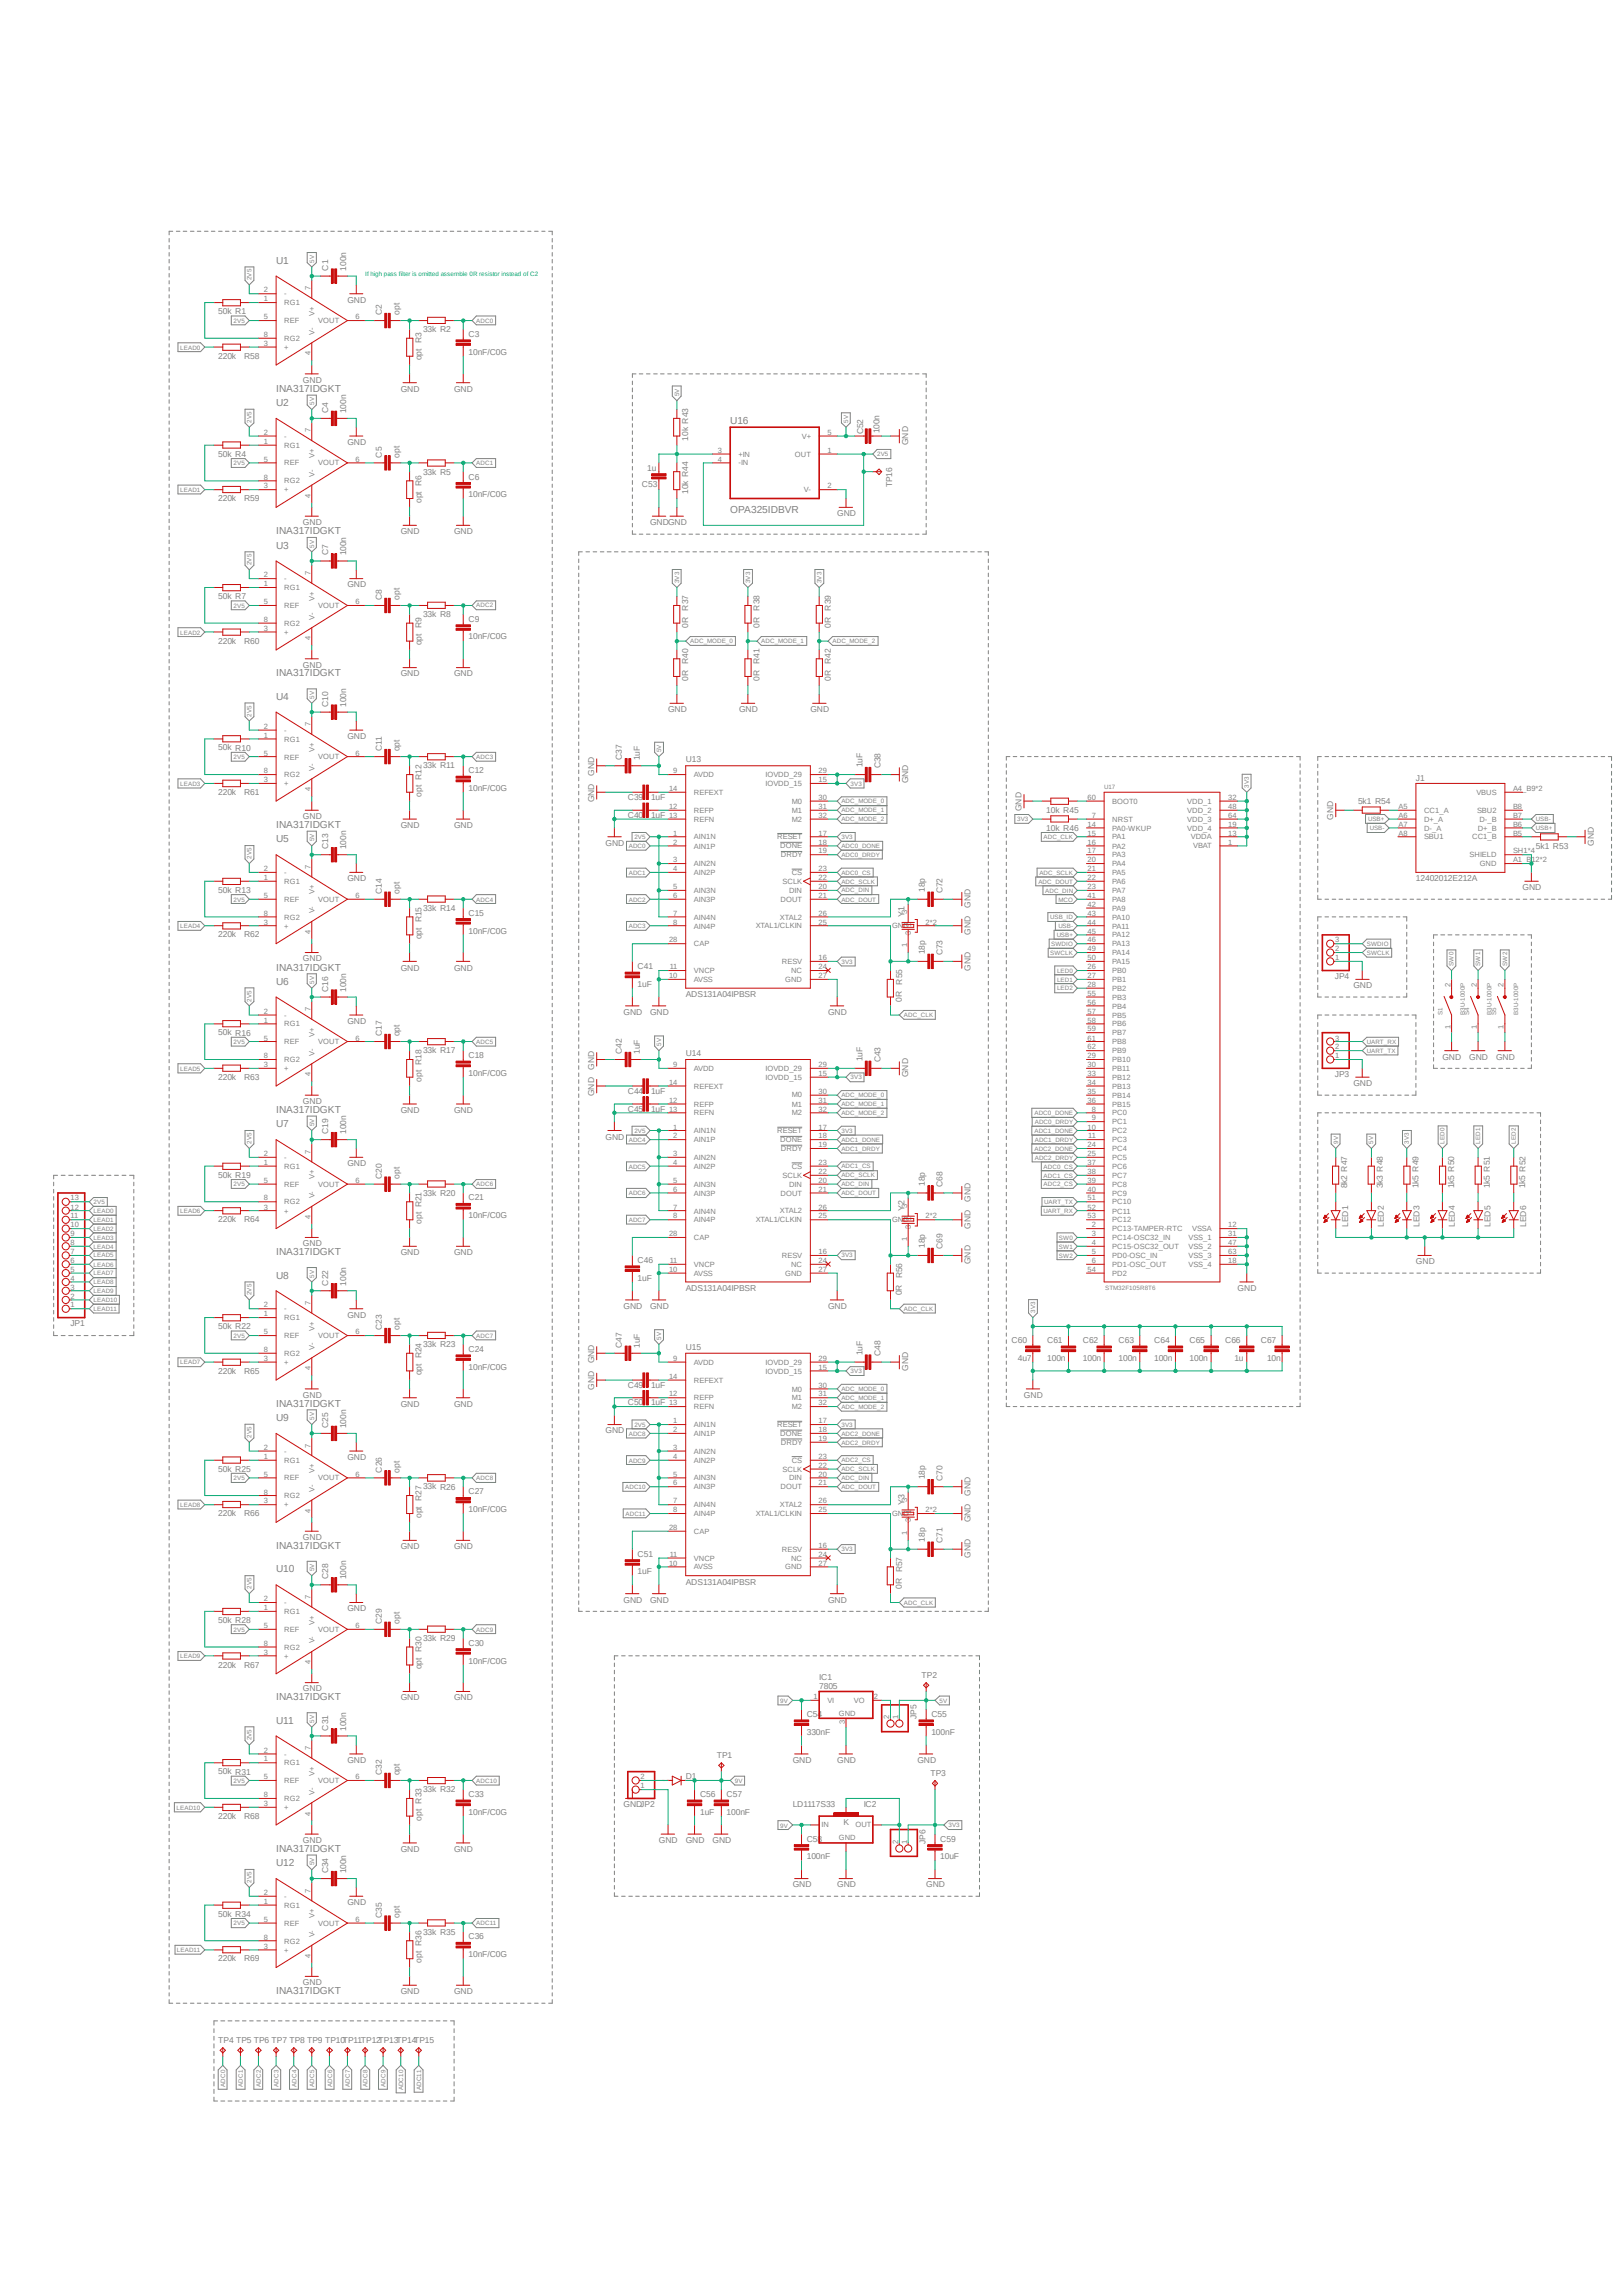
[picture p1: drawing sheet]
<svg xmlns="http://www.w3.org/2000/svg" width="210mm" height="297mm" viewBox="0 0 210 297" stroke-linecap="round" stroke-linejoin="round" font-family="sans-serif">
<defs><g id="words">
<g font-size="1.3" fill="#808080">
<text x="35.7" y="34.1">U1</text>
<text x="35.7" y="50.7">INA317IDGKT</text>
<text x="35.7" y="52.5">U2</text>
<text x="94.5" y="54.9">U16</text>
<text x="35.7" y="69.1">INA317IDGKT</text>
<text x="35.7" y="71">U3</text>
<text x="94.5" y="66.3">OPA325IDBVR</text>
<text x="35.7" y="87.5">INA317IDGKT</text>
<text x="35.7" y="90.6">U4</text>
<text x="35.7" y="107.1">INA317IDGKT</text>
<text x="35.7" y="109">U5</text>
<text x="35.7" y="125.6">INA317IDGKT</text>
<text x="35.7" y="127.4">U6</text>
<text x="35.7" y="144">INA317IDGKT</text>
<text x="35.7" y="145.9">U7</text>
<text x="35.7" y="162.5">INA317IDGKT</text>
<text x="35.7" y="165.5">U8</text>
<text x="35.7" y="182">INA317IDGKT</text>
<text x="35.7" y="183.9">U9</text>
<text x="35.7" y="200.5">INA317IDGKT</text>
<text x="35.7" y="203.5">U10</text>
<text x="35.7" y="220">INA317IDGKT</text>
<text x="35.7" y="223.1">U11</text>
<text x="35.7" y="239.6">INA317IDGKT</text>
<text x="35.7" y="241.5">U12</text>
<text x="35.7" y="258.1">INA317IDGKT</text>
</g>
<g font-size="1.1" fill="#808080">
<text x="42.5" y="35" transform="rotate(-90 42.5 35)">C1</text>
<text x="44.8" y="35" transform="rotate(-90 44.8 35)">100n</text>
<text x="28.2" y="40.7">50k R1</text>
<text x="45" y="39.2">GND</text>
<text x="49.4" y="40.8" transform="rotate(-90 49.4 40.8)">C2</text>
<text x="51.7" y="40.8" transform="rotate(-90 51.7 40.8)">opt</text>
<text x="28.2" y="46.4">220k</text>
<text x="31.6" y="46.4">R58</text>
<text x="54.5" y="46.7" transform="rotate(-90 54.5 46.7)">opt R3</text>
<text x="54.7" y="43">33k R2</text>
<text x="60.6" y="45.9">10nF/C0G</text>
<text x="60.6" y="43.6">C3</text>
<text x="39.2" y="49.5">GND</text>
<text x="42.5" y="53.5" transform="rotate(-90 42.5 53.5)">C4</text>
<text x="44.8" y="53.5" transform="rotate(-90 44.8 53.5)">100n</text>
<text x="51.9" y="50.7">GND</text>
<text x="58.8" y="50.7">GND</text>
<text x="28.2" y="59.1">50k R4</text>
<text x="45" y="57.6">GND</text>
<text x="49.4" y="59.2" transform="rotate(-90 49.4 59.2)">C5</text>
<text x="51.7" y="59.2" transform="rotate(-90 51.7 59.2)">opt</text>
<text x="89.1" y="57" transform="rotate(-90 89.1 57)">10k R43</text>
<text x="111.7" y="56.2" transform="rotate(-90 111.7 56.2)">C52</text>
<text x="113.8" y="56.1" transform="rotate(-90 113.8 56.1)">100n</text>
<text x="117.5" y="57.6" transform="rotate(-90 117.5 57.6)">GND</text>
<text x="28.2" y="64.9">220k</text>
<text x="31.6" y="64.9">R59</text>
<text x="54.5" y="65.1" transform="rotate(-90 54.5 65.1)">opt R6</text>
<text x="54.7" y="61.4">33k R5</text>
<text x="60.6" y="64.3">10nF/C0G</text>
<text x="60.6" y="62.1">C6</text>
<text x="83.1" y="63.1">C53</text>
<text x="83.7" y="61">1u</text>
<text x="89.1" y="63.9" transform="rotate(-90 89.1 63.9)">10k R44</text>
<text x="115.4" y="63.1" transform="rotate(-90 115.4 63.1)">TP16</text>
<text x="39.2" y="68">GND</text>
<text x="42.5" y="71.9" transform="rotate(-90 42.5 71.9)">C7</text>
<text x="44.8" y="71.9" transform="rotate(-90 44.8 71.9)">100n</text>
<text x="51.9" y="69.1">GND</text>
<text x="58.8" y="69.1">GND</text>
<text x="84.1" y="68">GNDGND</text>
<text x="108.3" y="66.8">GND</text>
<text x="28.2" y="77.6">50k R7</text>
<text x="45" y="76">GND</text>
<text x="49.4" y="77.6" transform="rotate(-90 49.4 77.6)">C8</text>
<text x="51.7" y="77.6" transform="rotate(-90 51.7 77.6)">opt</text>
<text x="28.2" y="83.3">220k</text>
<text x="31.6" y="83.3">R60</text>
<text x="54.5" y="83.5" transform="rotate(-90 54.5 83.5)">opt R9</text>
<text x="54.7" y="79.8">33k R8</text>
<text x="60.6" y="82.8">10nF/C0G</text>
<text x="60.6" y="80.5">C9</text>
<text x="89.1" y="81.2" transform="rotate(-90 89.1 81.2)">0R</text>
<text x="89.1" y="79" transform="rotate(-90 89.1 79)">R37</text>
<text x="98.3" y="81.2" transform="rotate(-90 98.3 81.2)">0R</text>
<text x="98.3" y="79" transform="rotate(-90 98.3 79)">R38</text>
<text x="107.5" y="81.2" transform="rotate(-90 107.5 81.2)">0R</text>
<text x="107.5" y="79" transform="rotate(-90 107.5 79)">R39</text>
<text x="39.2" y="86.4">GND</text>
<text x="51.9" y="87.5">GND</text>
<text x="58.8" y="87.5">GND</text>
<text x="89.1" y="88.1" transform="rotate(-90 89.1 88.1)">0R</text>
<text x="89.1" y="85.9" transform="rotate(-90 89.1 85.9)">R40</text>
<text x="98.3" y="88.1" transform="rotate(-90 98.3 88.1)">0R</text>
<text x="98.3" y="85.9" transform="rotate(-90 98.3 85.9)">R41</text>
<text x="107.5" y="88.1" transform="rotate(-90 107.5 88.1)">0R</text>
<text x="107.5" y="85.9" transform="rotate(-90 107.5 85.9)">R42</text>
<text x="42.5" y="91.5" transform="rotate(-90 42.5 91.5)">C10</text>
<text x="44.8" y="91.5" transform="rotate(-90 44.8 91.5)">100n</text>
<text x="45" y="95.6">GND</text>
<text x="86.4" y="92.2">GND</text>
<text x="95.6" y="92.2">GND</text>
<text x="104.9" y="92.2">GND</text>
<text x="28.2" y="97.1">50k R10</text>
<text x="49.4" y="97.2" transform="rotate(-90 49.4 97.2)">C11</text>
<text x="51.7" y="97.2" transform="rotate(-90 51.7 97.2)">opt</text>
<text x="54.7" y="99.4">33k R11</text>
<text x="60.6" y="100.1">C12</text>
<text x="76.9" y="100.4" transform="rotate(-90 76.9 100.4)">GND</text>
<text x="80.5" y="98.4" transform="rotate(-90 80.5 98.4)">C37</text>
<text x="82.8" y="98.4" transform="rotate(-90 82.8 98.4)">1uF</text>
<text x="88.7" y="98.6">U13</text>
<text x="111.6" y="99.3" transform="rotate(-90 111.6 99.3)">1uF</text>
<text x="113.9" y="99.4" transform="rotate(-90 113.9 99.4)">C38</text>
<text x="117.5" y="101.4" transform="rotate(-90 117.5 101.4)">GND</text>
<text x="183.2" y="101">J1</text>
<text x="28.2" y="102.9">220k</text>
<text x="31.6" y="102.9">R61</text>
<text x="39.2" y="106">GND</text>
<text x="51.9" y="107.1">GND</text>
<text x="54.5" y="103.1" transform="rotate(-90 54.5 103.1)">opt R12</text>
<text x="58.8" y="107.1">GND</text>
<text x="60.6" y="102.4">10nF/C0G</text>
<text x="76.9" y="103.8" transform="rotate(-90 76.9 103.8)">GND</text>
<text x="81.2" y="103.5">C39</text>
<text x="81.2" y="105.8">C40</text>
<text x="84.2" y="103.5">1uF</text>
<text x="84.2" y="105.8">1uF</text>
<text x="132.2" y="105" transform="rotate(-90 132.2 105)">GND</text>
<text x="135.4" y="105.2">10k R45</text>
<text x="135.4" y="107.5">10k R46</text>
<text x="172.5" y="106.1" transform="rotate(-90 172.5 106.1)">GND</text>
<text x="175.7" y="104.1">5k1 R54</text>
<text x="42.5" y="109.9" transform="rotate(-90 42.5 109.9)">C13</text>
<text x="44.8" y="109.9" transform="rotate(-90 44.8 109.9)">100n</text>
<text x="78.4" y="109.5">GND</text>
<text x="198.8" y="109.8">5k1 R53</text>
<text x="206.2" y="109.5" transform="rotate(-90 206.2 109.5)">GND</text>
<text x="28.2" y="115.6">50k R13</text>
<text x="45" y="114">GND</text>
<text x="49.4" y="115.7" transform="rotate(-90 49.4 115.7)">C14</text>
<text x="51.7" y="115.7" transform="rotate(-90 51.7 115.7)">opt</text>
<text x="54.7" y="117.9">33k R14</text>
<text x="60.6" y="118.5">C15</text>
<text x="117.1" y="118.7" transform="rotate(-90 117.1 118.7)">Y1</text>
<text x="119.7" y="115.4" transform="rotate(-90 119.7 115.4)">18p</text>
<text x="122" y="115.6" transform="rotate(-90 122 115.6)">C72</text>
<text x="125.6" y="117.5" transform="rotate(-90 125.6 117.5)">GND</text>
<text x="183.2" y="114">12402012E212A</text>
<text x="197" y="115.2">GND</text>
<text x="28.2" y="121.3">220k</text>
<text x="31.6" y="121.3">R62</text>
<text x="39.2" y="124.4">GND</text>
<text x="51.9" y="125.6">GND</text>
<text x="54.5" y="121.5" transform="rotate(-90 54.5 121.5)">opt R15</text>
<text x="58.8" y="125.6">GND</text>
<text x="60.6" y="120.8">10nF/C0G</text>
<text x="82.5" y="125.4">C41</text>
<text x="119.7" y="123.5" transform="rotate(-90 119.7 123.5)">18p</text>
<text x="122" y="123.7" transform="rotate(-90 122 123.7)">C73</text>
<text x="125.6" y="125.6" transform="rotate(-90 125.6 125.6)">GND</text>
<text x="125.6" y="121" transform="rotate(-90 125.6 121)">GND</text>
<text x="42.5" y="128.4" transform="rotate(-90 42.5 128.4)">C16</text>
<text x="44.8" y="128.4" transform="rotate(-90 44.8 128.4)">100n</text>
<text x="80.7" y="131.4">GND</text>
<text x="82.5" y="127.7">1uF</text>
<text x="84.1" y="131.4">GND</text>
<text x="88.7" y="129">ADS131A04IPBSR</text>
<text x="107.1" y="131.4">GND</text>
<text x="116.7" y="129.6" transform="rotate(-90 116.7 129.6)">0R</text>
<text x="116.8" y="127.4" transform="rotate(-90 116.8 127.4)">R55</text>
<text x="172.7" y="126.7">JP4</text>
<text x="175.1" y="127.9">GND</text>
<text x="28.2" y="134">50k R16</text>
<text x="45" y="132.5">GND</text>
<text x="49.4" y="134.1" transform="rotate(-90 49.4 134.1)">C17</text>
<text x="51.7" y="134.1" transform="rotate(-90 51.7 134.1)">opt</text>
<text x="54.7" y="136.3">33k R17</text>
<text x="60.6" y="136.9">C18</text>
<text x="80.5" y="136.4" transform="rotate(-90 80.5 136.4)">C42</text>
<text x="82.8" y="136.4" transform="rotate(-90 82.8 136.4)">1uF</text>
<text x="88.7" y="136.7">U14</text>
<text x="111.6" y="137.4" transform="rotate(-90 111.6 137.4)">1uF</text>
<text x="113.9" y="137.5" transform="rotate(-90 113.9 137.5)">C43</text>
<text x="186.6" y="137.1">GND</text>
<text x="190.1" y="137.1">GND</text>
<text x="193.6" y="137.1">GND</text>
<text x="28.2" y="139.7">220k</text>
<text x="31.6" y="139.8">R63</text>
<text x="39.2" y="142.9">GND</text>
<text x="54.5" y="140" transform="rotate(-90 54.5 140)">opt R18</text>
<text x="60.6" y="139.2">10nF/C0G</text>
<text x="76.9" y="141.9" transform="rotate(-90 76.9 141.9)">GND</text>
<text x="76.9" y="138.4" transform="rotate(-90 76.9 138.4)">GND</text>
<text x="81.2" y="141.6">C44</text>
<text x="81.2" y="143.8">C45</text>
<text x="84.2" y="141.6">1uF</text>
<text x="84.2" y="143.8">1uF</text>
<text x="117.5" y="139.4" transform="rotate(-90 117.5 139.4)">GND</text>
<text x="172.7" y="139.4">JP3</text>
<text x="175.1" y="140.5">GND</text>
<text x="42.5" y="146.8" transform="rotate(-90 42.5 146.8)">C19</text>
<text x="44.8" y="146.8" transform="rotate(-90 44.8 146.8)">100n</text>
<text x="51.9" y="144">GND</text>
<text x="58.8" y="144">GND</text>
<text x="78.4" y="147.5">GND</text>
<text x="28.2" y="152.4">50k R19</text>
<text x="45" y="150.9">GND</text>
<text x="49.4" y="152.6" transform="rotate(-90 49.4 152.6)">C20</text>
<text x="51.7" y="152.6" transform="rotate(-90 51.7 152.6)">opt</text>
<text x="54.7" y="154.7">33k R20</text>
<text x="60.6" y="155.4">C21</text>
<text x="119.7" y="153.5" transform="rotate(-90 119.7 153.5)">18p</text>
<text x="122" y="153.6" transform="rotate(-90 122 153.6)">C68</text>
<text x="125.6" y="155.5" transform="rotate(-90 125.6 155.5)">GND</text>
<text x="174.3" y="153.8" transform="rotate(-90 174.3 153.8)">8k2 R47</text>
<text x="178.9" y="153.8" transform="rotate(-90 178.9 153.8)">3k3 R48</text>
<text x="183.6" y="153.8" transform="rotate(-90 183.6 153.8)">1k5 R49</text>
<text x="188.2" y="153.8" transform="rotate(-90 188.2 153.8)">1k5 R50</text>
<text x="192.8" y="153.8" transform="rotate(-90 192.8 153.8)">1k5 R51</text>
<text x="197.4" y="153.8" transform="rotate(-90 197.4 153.8)">1k5 R52</text>
<text x="28.2" y="158.2">220k</text>
<text x="31.6" y="158.2">R64</text>
<text x="39.2" y="161.3">GND</text>
<text x="54.5" y="158.4" transform="rotate(-90 54.5 158.4)">opt R21</text>
<text x="60.6" y="157.7">10nF/C0G</text>
<text x="117.1" y="156.7" transform="rotate(-90 117.1 156.7)">Y2</text>
<text x="119.7" y="161.5" transform="rotate(-90 119.7 161.5)">18p</text>
<text x="122" y="161.7" transform="rotate(-90 122 161.7)">C69</text>
<text x="125.6" y="159" transform="rotate(-90 125.6 159)">GND</text>
<text x="174.5" y="158.7" transform="rotate(-90 174.5 158.7)">LED1</text>
<text x="179.1" y="158.7" transform="rotate(-90 179.1 158.7)">LED2</text>
<text x="183.7" y="158.7" transform="rotate(-90 183.7 158.7)">LED3</text>
<text x="188.3" y="158.7" transform="rotate(-90 188.3 158.7)">LED4</text>
<text x="192.9" y="158.7" transform="rotate(-90 192.9 158.7)">LED5</text>
<text x="197.5" y="158.7" transform="rotate(-90 197.5 158.7)">LED6</text>
<text x="42.5" y="166.4" transform="rotate(-90 42.5 166.4)">C22</text>
<text x="44.8" y="166.4" transform="rotate(-90 44.8 166.4)">100n</text>
<text x="51.9" y="162.5">GND</text>
<text x="58.8" y="162.5">GND</text>
<text x="82.5" y="165.7">1uF</text>
<text x="82.5" y="163.4">C46</text>
<text x="88.7" y="167">ADS131A04IPBSR</text>
<text x="116.7" y="167.6" transform="rotate(-90 116.7 167.6)">0R</text>
<text x="116.8" y="165.4" transform="rotate(-90 116.8 165.4)">R56</text>
<text x="125.6" y="163.6" transform="rotate(-90 125.6 163.6)">GND</text>
<text x="160.1" y="167">GND</text>
<text x="183.2" y="163.6">GND</text>
<text x="9.1" y="171.6">JP1</text>
<text x="28.2" y="172">50k R22</text>
<text x="45" y="170.5">GND</text>
<text x="49.4" y="172.1" transform="rotate(-90 49.4 172.1)">C23</text>
<text x="51.7" y="172.1" transform="rotate(-90 51.7 172.1)">opt</text>
<text x="80.7" y="169.4">GND</text>
<text x="84.1" y="169.4">GND</text>
<text x="107.1" y="169.4">GND</text>
<text x="130.9" y="173.8">C60</text>
<text x="135.5" y="173.8">C61</text>
<text x="140.1" y="173.8">C62</text>
<text x="144.7" y="173.8">C63</text>
<text x="149.4" y="173.8">C64</text>
<text x="153.9" y="173.8">C65</text>
<text x="158.5" y="173.8">C66</text>
<text x="163.2" y="173.8">C67</text>
<text x="28.2" y="177.8">220k</text>
<text x="31.6" y="177.8">R65</text>
<text x="54.5" y="178" transform="rotate(-90 54.5 178)">opt R24</text>
<text x="54.7" y="174.3">33k R23</text>
<text x="60.6" y="177.2">10nF/C0G</text>
<text x="60.6" y="175">C24</text>
<text x="76.9" y="179.9" transform="rotate(-90 76.9 179.9)">GND</text>
<text x="76.9" y="176.4" transform="rotate(-90 76.9 176.4)">GND</text>
<text x="80.5" y="174.5" transform="rotate(-90 80.5 174.5)">C47</text>
<text x="81.2" y="179.6">C49</text>
<text x="82.8" y="174.5" transform="rotate(-90 82.8 174.5)">1uF</text>
<text x="84.2" y="179.6">1uF</text>
<text x="88.7" y="174.7">U15</text>
<text x="111.6" y="175.4" transform="rotate(-90 111.6 175.4)">1uF</text>
<text x="113.9" y="175.5" transform="rotate(-90 113.9 175.5)">C48</text>
<text x="117.5" y="177.4" transform="rotate(-90 117.5 177.4)">GND</text>
<text x="131.7" y="176.1">4u7</text>
<text x="135.5" y="176.1">100n</text>
<text x="140.1" y="176.1">100n</text>
<text x="144.7" y="176.1">100n</text>
<text x="149.4" y="176.1">100n</text>
<text x="153.9" y="176.1">100n</text>
<text x="159.7" y="176.1">1u</text>
<text x="164" y="176.1">10n</text>
<text x="39.2" y="180.9">GND</text>
<text x="42.5" y="184.8" transform="rotate(-90 42.5 184.8)">C25</text>
<text x="44.8" y="184.8" transform="rotate(-90 44.8 184.8)">100n</text>
<text x="51.9" y="182">GND</text>
<text x="58.8" y="182">GND</text>
<text x="78.4" y="185.5">GND</text>
<text x="81.2" y="181.9">C50</text>
<text x="84.2" y="181.9">1uF</text>
<text x="132.5" y="180.9">GND</text>
<text x="28.2" y="190.5">50k R25</text>
<text x="45" y="189">GND</text>
<text x="49.4" y="190.6" transform="rotate(-90 49.4 190.6)">C26</text>
<text x="51.7" y="190.6" transform="rotate(-90 51.7 190.6)">opt</text>
<text x="119.7" y="191.5" transform="rotate(-90 119.7 191.5)">18p</text>
<text x="122" y="191.6" transform="rotate(-90 122 191.6)">C70</text>
<text x="28.2" y="196.2">220k</text>
<text x="31.6" y="196.2">R66</text>
<text x="54.5" y="196.5" transform="rotate(-90 54.5 196.5)">opt R27</text>
<text x="54.7" y="192.7">33k R26</text>
<text x="60.6" y="195.7">10nF/C0G</text>
<text x="60.6" y="193.4">C27</text>
<text x="117.1" y="194.7" transform="rotate(-90 117.1 194.7)">Y3</text>
<text x="125.6" y="197" transform="rotate(-90 125.6 197)">GND</text>
<text x="125.6" y="193.5" transform="rotate(-90 125.6 193.5)">GND</text>
<text x="39.2" y="199.3">GND</text>
<text x="51.9" y="200.5">GND</text>
<text x="58.8" y="200.5">GND</text>
<text x="82.5" y="203.8">1uF</text>
<text x="82.5" y="201.5">C51</text>
<text x="119.7" y="199.5" transform="rotate(-90 119.7 199.5)">18p</text>
<text x="122" y="199.7" transform="rotate(-90 122 199.7)">C71</text>
<text x="125.6" y="201.6" transform="rotate(-90 125.6 201.6)">GND</text>
<text x="42.5" y="204.4" transform="rotate(-90 42.5 204.4)">C28</text>
<text x="44.8" y="204.4" transform="rotate(-90 44.8 204.4)">100n</text>
<text x="45" y="208.5">GND</text>
<text x="80.7" y="207.4">GND</text>
<text x="84.1" y="207.4">GND</text>
<text x="88.7" y="205.1">ADS131A04IPBSR</text>
<text x="107.1" y="207.4">GND</text>
<text x="116.7" y="205.7" transform="rotate(-90 116.7 205.7)">0R R57</text>
<text x="28.2" y="210.1">50k R28</text>
<text x="28.2" y="215.8">220k</text>
<text x="31.6" y="215.8">R67</text>
<text x="49.4" y="210.1" transform="rotate(-90 49.4 210.1)">C29</text>
<text x="51.7" y="210.1" transform="rotate(-90 51.7 210.1)">opt</text>
<text x="54.7" y="212.3">33k R29</text>
<text x="60.6" y="215.3">10nF/C0G</text>
<text x="60.6" y="213">C30</text>
<text x="39.2" y="218.9">GND</text>
<text x="51.9" y="220">GND</text>
<text x="54.5" y="216" transform="rotate(-90 54.5 216)">opt R30</text>
<text x="58.8" y="220">GND</text>
<text x="106" y="218.6">7805</text>
<text x="106" y="217.5">IC1</text>
<text x="119.3" y="217.2">TP2</text>
<text x="42.5" y="224" transform="rotate(-90 42.5 224)">C31</text>
<text x="44.8" y="224" transform="rotate(-90 44.8 224)">100n</text>
<text x="92.8" y="227.5">TP1</text>
<text x="104.4" y="224.5">330nF</text>
<text x="104.4" y="222.2">C54</text>
<text x="118.6" y="222.5" transform="rotate(-90 118.6 222.5)">JP5</text>
<text x="120.5" y="222.2">C55</text>
<text x="120.5" y="224.5">100nF</text>
<text x="28.2" y="229.6">50k R31</text>
<text x="45" y="228.1">GND</text>
<text x="49.4" y="229.7" transform="rotate(-90 49.4 229.7)">C32</text>
<text x="51.7" y="229.7" transform="rotate(-90 51.7 229.7)">opt</text>
<text x="54.7" y="231.9">33k R32</text>
<text x="60.6" y="232.6">C33</text>
<text x="80.7" y="233.9">GNDJP2</text>
<text x="88.7" y="230.2">D1</text>
<text x="90.6" y="232.6">C56</text>
<text x="94" y="232.6">C57</text>
<text x="102.6" y="228.1">GND</text>
<text x="102.6" y="233.9">LD1117S33</text>
<text x="108.3" y="228.1">GND</text>
<text x="111.8" y="233.9">IC2</text>
<text x="118.7" y="228.1">GND</text>
<text x="120.4" y="229.9">TP3</text>
<text x="28.2" y="235.4">220k</text>
<text x="31.6" y="235.4">R68</text>
<text x="39.2" y="238.5">GND</text>
<text x="51.9" y="239.6">GND</text>
<text x="54.5" y="235.6" transform="rotate(-90 54.5 235.6)">opt R33</text>
<text x="58.8" y="239.6">GND</text>
<text x="60.6" y="234.9">10nF/C0G</text>
<text x="85.3" y="238.5">GND</text>
<text x="88.7" y="238.5">GND</text>
<text x="90.6" y="234.9">1uF</text>
<text x="92.2" y="238.5">GND</text>
<text x="94" y="234.9">100nF</text>
<text x="104.4" y="238.3">C58</text>
<text x="109.1" y="236.2">K</text>
<text x="119.8" y="238.6" transform="rotate(-90 119.8 238.6)">JP6</text>
<text x="121.7" y="238.3">C59</text>
<text x="42.5" y="242.4" transform="rotate(-90 42.5 242.4)">C34</text>
<text x="44.8" y="242.4" transform="rotate(-90 44.8 242.4)">100n</text>
<text x="102.6" y="244.3">GND</text>
<text x="104.4" y="240.6">100nF</text>
<text x="108.3" y="244.3">GND</text>
<text x="119.8" y="244.3">GND</text>
<text x="121.7" y="240.6">10uF</text>
<text x="28.2" y="248.1">50k R34</text>
<text x="45" y="246.5">GND</text>
<text x="49.4" y="248.2" transform="rotate(-90 49.4 248.2)">C35</text>
<text x="51.7" y="248.2" transform="rotate(-90 51.7 248.2)">opt</text>
<text x="54.7" y="250.4">33k R35</text>
<text x="60.6" y="251">C36</text>
<text x="28.2" y="253.8">220k</text>
<text x="31.6" y="253.8">R69</text>
<text x="39.2" y="256.9">GND</text>
<text x="54.5" y="254" transform="rotate(-90 54.5 254)">opt R36</text>
<text x="60.6" y="253.3">10nF/C0G</text>
<text x="51.9" y="258.1">GND</text>
<text x="58.8" y="258.1">GND</text>
<text x="28.2" y="264.4">TP4 TP5 TP6 TP7 TP8 TP9 TP10TP11TP12TP13TP14TP15</text>
</g>
<g font-size="1" fill="#808080">
<text x="34.1" y="41.3">5</text>
<text x="34.1" y="39">1</text>
<text x="34.1" y="37.8">2</text>
<text x="36.8" y="41.8">REF</text>
<text x="36.8" y="39.5">RG1</text>
<text x="36.8" y="38.4">-</text>
<text x="40.2" y="37.6" transform="rotate(-90 40.2 37.6)">7</text>
<text x="40.7" y="40.9" transform="rotate(-90 40.7 40.9)">V+</text>
<text x="41.2" y="41.8">VOUT</text>
<text x="46" y="41.3">6</text>
<text x="34.1" y="44.8">3</text>
<text x="34.1" y="43.6">8</text>
<text x="36.8" y="45.3">+</text>
<text x="36.8" y="44.1">RG2</text>
<text x="40.2" y="46" transform="rotate(-90 40.2 46)">4</text>
<text x="40.7" y="43.3" transform="rotate(-90 40.7 43.3)">V-</text>
<text x="34.1" y="59.7">5</text>
<text x="34.1" y="57.4">1</text>
<text x="34.1" y="56.3">2</text>
<text x="36.8" y="58">RG1</text>
<text x="36.8" y="56.8">-</text>
<text x="40.2" y="56" transform="rotate(-90 40.2 56)">7</text>
<text x="40.7" y="59.3" transform="rotate(-90 40.7 59.3)">V+</text>
<text x="46" y="59.7">6</text>
<text x="92.9" y="58.6">3</text>
<text x="92.9" y="59.7">4</text>
<text x="95.5" y="59.1">+IN</text>
<text x="102.9" y="59.1">OUT</text>
<text x="103.8" y="56.8">V+</text>
<text x="107.1" y="56.3">5</text>
<text x="107.1" y="58.6">1</text>
<text x="34.1" y="63.2">3</text>
<text x="34.1" y="62.1">8</text>
<text x="36.8" y="60.2">REF</text>
<text x="36.8" y="63.7">+</text>
<text x="36.8" y="62.6">RG2</text>
<text x="40.2" y="64.4" transform="rotate(-90 40.2 64.4)">4</text>
<text x="40.7" y="61.7" transform="rotate(-90 40.7 61.7)">V-</text>
<text x="41.2" y="60.2">VOUT</text>
<text x="95.5" y="60.2">-IN</text>
<text x="104" y="63.7">V-</text>
<text x="107.1" y="63.2">2</text>
<text x="34.1" y="75.9">1</text>
<text x="34.1" y="74.7">2</text>
<text x="36.8" y="76.4">RG1</text>
<text x="36.8" y="75.2">-</text>
<text x="40.2" y="74.4" transform="rotate(-90 40.2 74.4)">7</text>
<text x="40.7" y="77.7" transform="rotate(-90 40.7 77.7)">V+</text>
<text x="34.1" y="78.2">5</text>
<text x="34.1" y="81.7">3</text>
<text x="34.1" y="80.5">8</text>
<text x="36.8" y="78.7">REF</text>
<text x="36.8" y="82.1">+</text>
<text x="36.8" y="81">RG2</text>
<text x="40.2" y="82.9" transform="rotate(-90 40.2 82.9)">4</text>
<text x="40.7" y="80.2" transform="rotate(-90 40.7 80.2)">V-</text>
<text x="41.2" y="78.7">VOUT</text>
<text x="46" y="78.2">6</text>
<text x="34.1" y="95.5">1</text>
<text x="34.1" y="94.3">2</text>
<text x="36.8" y="96">RG1</text>
<text x="36.8" y="94.8">-</text>
<text x="40.2" y="94" transform="rotate(-90 40.2 94)">7</text>
<text x="34.1" y="97.8">5</text>
<text x="34.1" y="101.2">3</text>
<text x="34.1" y="100.1">8</text>
<text x="36.8" y="98.3">REF</text>
<text x="36.8" y="101.7">+</text>
<text x="36.8" y="100.6">RG2</text>
<text x="40.7" y="99.7" transform="rotate(-90 40.7 99.7)">V-</text>
<text x="40.7" y="97.3" transform="rotate(-90 40.7 97.3)">V+</text>
<text x="41.2" y="98.3">VOUT</text>
<text x="46" y="97.8">6</text>
<text x="87.1" y="100.1">9</text>
<text x="89.8" y="100.6">AVDD</text>
<text x="99.1" y="101.7">IOVDD_15</text>
<text x="99.1" y="100.6">IOVDD_29</text>
<text x="105.9" y="101.2">15</text>
<text x="105.9" y="100.1">29</text>
<text x="40.2" y="102.4" transform="rotate(-90 40.2 102.4)">4</text>
<text x="86.6" y="102.4">14</text>
<text x="86.6" y="105.8">13</text>
<text x="86.6" y="104.7">12</text>
<text x="89.8" y="102.9">REFEXT</text>
<text x="89.8" y="106.3">REFN</text>
<text x="89.8" y="105.2">REFP</text>
<text x="102.4" y="104">M0</text>
<text x="102.4" y="105.2">M1</text>
<text x="102.4" y="106.3">M2</text>
<text x="105.9" y="103.5">30</text>
<text x="105.9" y="104.7">31</text>
<text x="105.9" y="105.8">32</text>
<text x="140.7" y="107">14</text>
<text x="140.7" y="103.5">60</text>
<text x="141.3" y="105.8">7</text>
<text x="143.9" y="107.5">PA0-WKUP</text>
<text x="143.9" y="106.3">NRST</text>
<text x="143.9" y="104.1">BOOT0</text>
<text x="153.6" y="104">VDD_1</text>
<text x="153.6" y="105.2">VDD_2</text>
<text x="153.6" y="106.3">VDD_3</text>
<text x="153.6" y="107.5">VDD_4</text>
<text x="158.9" y="103.5">32</text>
<text x="158.9" y="104.7">48</text>
<text x="158.9" y="105.8">64</text>
<text x="158.9" y="107">19</text>
<text x="181" y="105.8">A6</text>
<text x="181" y="104.7">A5</text>
<text x="181" y="107">A7</text>
<text x="184.3" y="106.3">D+_A</text>
<text x="184.3" y="105.2">CC1_A</text>
<text x="184.3" y="107.5">D-_A</text>
<text x="191.1" y="102.9">VBUS</text>
<text x="191.1" y="105.2">SBU2</text>
<text x="191.2" y="107.5">D+_B</text>
<text x="191.4" y="106.3">D-_B</text>
<text x="195.8" y="102.4">A4_B9*2</text>
<text x="195.8" y="107">B6</text>
<text x="195.8" y="104.7">B8</text>
<text x="195.8" y="105.8">B7</text>
<text x="34.1" y="113.9">1</text>
<text x="34.1" y="112.7">2</text>
<text x="36.8" y="113.2">-</text>
<text x="40.2" y="112.4" transform="rotate(-90 40.2 112.4)">7</text>
<text x="87.1" y="108.2">1</text>
<text x="87.1" y="109.3">2</text>
<text x="87.1" y="111.6">3</text>
<text x="87.1" y="112.7">4</text>
<text x="89.8" y="108.6">AIN1N</text>
<text x="89.8" y="109.8">AIN1P</text>
<text x="89.8" y="112.1">AIN2N</text>
<text x="89.8" y="113.2">AIN2P</text>
<text x="100.6" y="108.6">RESET</text>
<text x="101" y="109.8">DONE</text>
<text x="101" y="111">DRDY</text>
<text x="102.4" y="113.2">CS</text>
<text x="105.9" y="108.2">17</text>
<text x="105.9" y="112.7">23</text>
<text x="105.9" y="110.4">19</text>
<text x="105.9" y="113.9">22</text>
<text x="105.9" y="109.3">18</text>
<text x="140.7" y="108.2">15</text>
<text x="140.7" y="109.3">16</text>
<text x="140.7" y="110.4">17</text>
<text x="140.7" y="111.6">20</text>
<text x="140.7" y="112.7">21</text>
<text x="140.7" y="113.9">22</text>
<text x="143.9" y="108.6">PA1</text>
<text x="143.9" y="109.8">PA2</text>
<text x="143.9" y="111">PA3</text>
<text x="143.9" y="112.1">PA4</text>
<text x="143.9" y="113.2">PA5</text>
<text x="154.1" y="108.6">VDDA</text>
<text x="154.4" y="109.8">VBAT</text>
<text x="158.9" y="109.3">1</text>
<text x="158.9" y="108.2">13</text>
<text x="181" y="108.2">A8</text>
<text x="184.3" y="108.6">SBU1</text>
<text x="190.2" y="111">SHIELD</text>
<text x="190.5" y="108.6">CC1_B</text>
<text x="191.5" y="112.1">GND</text>
<text x="195.8" y="110.4">SH1*4</text>
<text x="195.8" y="111.6">A1_B12*2</text>
<text x="195.8" y="108.2">B5</text>
<text x="34.1" y="116.2">5</text>
<text x="34.1" y="119.7">3</text>
<text x="34.1" y="118.5">8</text>
<text x="36.8" y="116.7">REF</text>
<text x="36.8" y="114.4">RG1</text>
<text x="36.8" y="119">RG2</text>
<text x="40.7" y="118.2" transform="rotate(-90 40.7 118.2)">V-</text>
<text x="40.7" y="115.7" transform="rotate(-90 40.7 115.7)">V+</text>
<text x="41.2" y="116.7">VOUT</text>
<text x="46" y="116.2">6</text>
<text x="87.1" y="115.1">5</text>
<text x="87.1" y="116.2">6</text>
<text x="87.1" y="118.5">7</text>
<text x="87.1" y="119.7">8</text>
<text x="89.8" y="115.6">AIN3N</text>
<text x="89.8" y="116.7">AIN3P</text>
<text x="89.8" y="119">AIN4N</text>
<text x="100.9" y="119">XTAL2</text>
<text x="101" y="116.7">DOUT</text>
<text x="101.3" y="114.4">SCLK</text>
<text x="102.1" y="115.5">DIN</text>
<text x="105.9" y="115.1">20</text>
<text x="105.9" y="119.7">25</text>
<text x="105.9" y="116.2">21</text>
<text x="105.9" y="118.5">26</text>
<text x="117.4" y="118.3" transform="rotate(-90 117.4 118.3)">3</text>
<text x="117.9" y="119.9" transform="rotate(-90 117.9 119.9)">1</text>
<text x="119.8" y="119.7">2*2</text>
<text x="140.7" y="115.1">23</text>
<text x="140.7" y="116.2">41</text>
<text x="140.7" y="117.3">42</text>
<text x="140.7" y="118.5">43</text>
<text x="140.7" y="119.7">44</text>
<text x="143.9" y="114.4">PA6</text>
<text x="143.9" y="115.6">PA7</text>
<text x="143.9" y="116.7">PA8</text>
<text x="143.9" y="117.9">PA9</text>
<text x="143.9" y="119">PA10</text>
<text x="36.8" y="120.2">+</text>
<text x="40.2" y="120.9" transform="rotate(-90 40.2 120.9)">4</text>
<text x="86.6" y="122">28</text>
<text x="86.7" y="125.4">11</text>
<text x="89.8" y="120.2">AIN4P</text>
<text x="89.8" y="125.9">VNCP</text>
<text x="89.8" y="122.5">CAP</text>
<text x="97.8" y="120.1">XTAL1/CLKIN</text>
<text x="101.2" y="124.8">RESV</text>
<text x="102.4" y="125.9">NC</text>
<text x="105.9" y="125.4">24</text>
<text x="105.9" y="124.3">16</text>
<text x="115.4" y="120.1">GND</text>
<text x="117.4" y="122.6" transform="rotate(-90 117.4 122.6)">1</text>
<text x="117.9" y="121" transform="rotate(-90 117.9 121)">3</text>
<text x="140.7" y="120.8">45</text>
<text x="140.7" y="122">46</text>
<text x="140.7" y="123.1">49</text>
<text x="140.7" y="124.3">50</text>
<text x="140.7" y="125.4">26</text>
<text x="143.9" y="120.2">PA11</text>
<text x="143.9" y="121.3">PA12</text>
<text x="143.9" y="122.5">PA13</text>
<text x="143.9" y="123.6">PA14</text>
<text x="143.9" y="124.8">PA15</text>
<text x="143.9" y="125.9">PB0</text>
<text x="172.8" y="124.3">1</text>
<text x="172.8" y="123.1">2</text>
<text x="172.8" y="122">3</text>
<text x="34.1" y="131.2">2</text>
<text x="36.8" y="131.7">-</text>
<text x="40.2" y="130.9" transform="rotate(-90 40.2 130.9)">7</text>
<text x="86.6" y="126.6">10</text>
<text x="89.8" y="127.1">AVSS</text>
<text x="101.6" y="127.1">GND</text>
<text x="105.9" y="126.6">27</text>
<text x="140.7" y="126.6">27</text>
<text x="140.7" y="127.7">28</text>
<text x="140.7" y="128.9">55</text>
<text x="140.7" y="130">56</text>
<text x="140.7" y="131.2">57</text>
<text x="143.9" y="127.1">PB1</text>
<text x="143.9" y="128.2">PB2</text>
<text x="143.9" y="129.4">PB3</text>
<text x="143.9" y="130.6">PB4</text>
<text x="143.9" y="131.7">PB5</text>
<text x="187.7" y="127.7" transform="rotate(-90 187.7 127.7)">2</text>
<text x="191.1" y="127.7" transform="rotate(-90 191.1 127.7)">2</text>
<text x="194.6" y="127.7" transform="rotate(-90 194.6 127.7)">2</text>
<text x="34.1" y="134.7">5</text>
<text x="34.1" y="132.3">1</text>
<text x="34.1" y="136.9">8</text>
<text x="36.8" y="135.2">REF</text>
<text x="36.8" y="132.8">RG1</text>
<text x="36.8" y="137.5">RG2</text>
<text x="40.7" y="136.6" transform="rotate(-90 40.7 136.6)">V-</text>
<text x="40.7" y="134.2" transform="rotate(-90 40.7 134.2)">V+</text>
<text x="41.2" y="135.1">VOUT</text>
<text x="46" y="134.7">6</text>
<text x="140.7" y="132.3">58</text>
<text x="140.7" y="133.5">59</text>
<text x="140.7" y="134.7">61</text>
<text x="140.7" y="135.8">62</text>
<text x="140.7" y="136.9">29</text>
<text x="143.9" y="132.8">PB6</text>
<text x="143.9" y="134">PB7</text>
<text x="143.9" y="135.2">PB8</text>
<text x="143.9" y="136.3">PB9</text>
<text x="143.9" y="137.5">PB10</text>
<text x="172.8" y="136.9">1</text>
<text x="172.8" y="135.8">2</text>
<text x="172.8" y="134.7">3</text>
<text x="187.7" y="133.2" transform="rotate(-90 187.7 133.2)">1</text>
<text x="191.1" y="133.2" transform="rotate(-90 191.1 133.2)">1</text>
<text x="194.6" y="133.2" transform="rotate(-90 194.6 133.2)">1</text>
<text x="34.1" y="138.1">3</text>
<text x="36.8" y="138.6">+</text>
<text x="40.2" y="139.3" transform="rotate(-90 40.2 139.3)">4</text>
<text x="86.6" y="140.4">14</text>
<text x="86.6" y="143.8">13</text>
<text x="86.6" y="142.7">12</text>
<text x="87.1" y="138.1">9</text>
<text x="89.8" y="140.9">REFEXT</text>
<text x="89.8" y="138.6">AVDD</text>
<text x="89.8" y="143.2">REFP</text>
<text x="99.1" y="139.7">IOVDD_15</text>
<text x="99.1" y="138.6">IOVDD_29</text>
<text x="102.4" y="142">M0</text>
<text x="102.4" y="143.2">M1</text>
<text x="105.9" y="141.6">30</text>
<text x="105.9" y="142.7">31</text>
<text x="105.9" y="143.8">32</text>
<text x="105.9" y="139.2">15</text>
<text x="105.9" y="138.1">29</text>
<text x="140.7" y="138.1">30</text>
<text x="140.7" y="139.2">33</text>
<text x="140.7" y="140.4">34</text>
<text x="140.7" y="141.6">35</text>
<text x="140.7" y="142.7">36</text>
<text x="141.3" y="143.8">8</text>
<text x="143.9" y="138.6">PB11</text>
<text x="143.9" y="139.7">PB12</text>
<text x="143.9" y="140.9">PB13</text>
<text x="143.9" y="142.1">PB14</text>
<text x="143.9" y="143.2">PB15</text>
<text x="34.1" y="149.6">2</text>
<text x="40.2" y="149.3" transform="rotate(-90 40.2 149.3)">7</text>
<text x="87.1" y="146.2">1</text>
<text x="87.1" y="147.3">2</text>
<text x="87.1" y="149.6">3</text>
<text x="89.8" y="146.7">AIN1N</text>
<text x="89.8" y="147.8">AIN1P</text>
<text x="89.8" y="144.4">REFN</text>
<text x="100.6" y="146.6">RESET</text>
<text x="101" y="147.8">DONE</text>
<text x="101" y="149">DRDY</text>
<text x="102.4" y="144.4">M2</text>
<text x="105.9" y="146.2">17</text>
<text x="105.9" y="148.5">19</text>
<text x="105.9" y="147.3">18</text>
<text x="140.7" y="146.2">10</text>
<text x="140.7" y="148.5">24</text>
<text x="140.7" y="149.6">25</text>
<text x="140.8" y="147.3">11</text>
<text x="141.3" y="145">9</text>
<text x="143.9" y="144.4">PC0</text>
<text x="143.9" y="145.5">PC1</text>
<text x="143.9" y="146.7">PC2</text>
<text x="143.9" y="147.8">PC3</text>
<text x="143.9" y="149">PC4</text>
<text x="9.1" y="155.4">13</text>
<text x="34.1" y="153.1">5</text>
<text x="34.1" y="150.8">1</text>
<text x="34.1" y="155.4">8</text>
<text x="36.8" y="153.6">REF</text>
<text x="36.8" y="151.3">RG1</text>
<text x="36.8" y="155.9">RG2</text>
<text x="36.8" y="150.1">-</text>
<text x="40.7" y="155.1" transform="rotate(-90 40.7 155.1)">V-</text>
<text x="40.7" y="152.6" transform="rotate(-90 40.7 152.6)">V+</text>
<text x="41.2" y="153.6">VOUT</text>
<text x="46" y="153.1">6</text>
<text x="87.1" y="150.8">4</text>
<text x="87.1" y="153.1">5</text>
<text x="87.1" y="154.2">6</text>
<text x="89.8" y="150.1">AIN2N</text>
<text x="89.8" y="151.3">AIN2P</text>
<text x="89.8" y="153.6">AIN3N</text>
<text x="89.8" y="154.7">AIN3P</text>
<text x="101" y="154.7">DOUT</text>
<text x="101.3" y="152.4">SCLK</text>
<text x="102.1" y="153.6">DIN</text>
<text x="102.4" y="151.3">CS</text>
<text x="105.9" y="150.8">23</text>
<text x="105.9" y="153.1">20</text>
<text x="105.9" y="151.9">22</text>
<text x="105.9" y="154.2">21</text>
<text x="140.7" y="150.8">37</text>
<text x="140.7" y="151.9">38</text>
<text x="140.7" y="153.1">39</text>
<text x="140.7" y="154.2">40</text>
<text x="140.7" y="155.4">51</text>
<text x="143.9" y="150.1">PC5</text>
<text x="143.9" y="151.3">PC6</text>
<text x="143.9" y="152.4">PC7</text>
<text x="143.9" y="153.6">PC8</text>
<text x="143.9" y="154.7">PC9</text>
<text x="143.9" y="155.9">PC10</text>
<text x="9.1" y="161.2">8</text>
<text x="9.1" y="160">9</text>
<text x="9.1" y="158.8">10</text>
<text x="9.1" y="157.7">11</text>
<text x="9.1" y="156.5">12</text>
<text x="34.1" y="156.5">3</text>
<text x="36.8" y="157.1">+</text>
<text x="40.2" y="157.7" transform="rotate(-90 40.2 157.7)">4</text>
<text x="86.6" y="160">28</text>
<text x="87.1" y="156.5">7</text>
<text x="87.1" y="157.7">8</text>
<text x="89.8" y="157.1">AIN4N</text>
<text x="89.8" y="158.2">AIN4P</text>
<text x="89.8" y="160.5">CAP</text>
<text x="97.8" y="158.2">XTAL1/CLKIN</text>
<text x="100.9" y="157">XTAL2</text>
<text x="105.9" y="157.7">25</text>
<text x="105.9" y="156.5">26</text>
<text x="115.4" y="158.2">GND</text>
<text x="117.4" y="160.6" transform="rotate(-90 117.4 160.6)">1</text>
<text x="117.4" y="156.3" transform="rotate(-90 117.4 156.3)">3</text>
<text x="117.9" y="159" transform="rotate(-90 117.9 159)">3</text>
<text x="117.9" y="158" transform="rotate(-90 117.9 158)">1</text>
<text x="119.8" y="157.7">2*2</text>
<text x="140.7" y="156.5">52</text>
<text x="140.7" y="157.7">53</text>
<text x="141.3" y="158.8">2</text>
<text x="141.3" y="160">3</text>
<text x="141.3" y="161.2">4</text>
<text x="143.9" y="157.1">PC11</text>
<text x="143.9" y="158.2">PC12</text>
<text x="143.9" y="159.3">PC13-TAMPER-RTC</text>
<text x="143.9" y="160.5">PC14-OSC32_IN</text>
<text x="143.9" y="161.7">PC15-OSC32_OUT</text>
<text x="153.8" y="160.5">VSS_1</text>
<text x="153.8" y="161.6">VSS_2</text>
<text x="154.3" y="159.3">VSSA</text>
<text x="158.9" y="158.8">12</text>
<text x="158.9" y="160">31</text>
<text x="158.9" y="161.2">47</text>
<text x="9.1" y="166.9">3</text>
<text x="9.1" y="165.7">4</text>
<text x="9.1" y="164.6">5</text>
<text x="9.1" y="163.4">6</text>
<text x="9.1" y="162.3">7</text>
<text x="86.6" y="164.6">10</text>
<text x="86.7" y="163.4">11</text>
<text x="89.8" y="164">VNCP</text>
<text x="89.8" y="165.1">AVSS</text>
<text x="101.2" y="162.8">RESV</text>
<text x="101.6" y="165.1">GND</text>
<text x="102.4" y="164">NC</text>
<text x="105.9" y="163.4">24</text>
<text x="105.9" y="162.3">16</text>
<text x="105.9" y="164.6">27</text>
<text x="140.7" y="164.6">54</text>
<text x="141.3" y="162.3">5</text>
<text x="141.3" y="163.4">6</text>
<text x="143.9" y="162.8">PD0-OSC_IN</text>
<text x="143.9" y="164">PD1-OSC_OUT</text>
<text x="143.9" y="165.1">PD2</text>
<text x="153.8" y="162.8">VSS_3</text>
<text x="153.8" y="164">VSS_4</text>
<text x="158.9" y="162.3">63</text>
<text x="158.9" y="163.4">18</text>
<text x="9.1" y="169.2">1</text>
<text x="9.1" y="168.1">2</text>
<text x="34.1" y="172.7">5</text>
<text x="34.1" y="170.3">1</text>
<text x="34.1" y="169.2">2</text>
<text x="36.8" y="173.2">REF</text>
<text x="36.8" y="170.9">RG1</text>
<text x="36.8" y="169.7">-</text>
<text x="40.2" y="168.9" transform="rotate(-90 40.2 168.9)">7</text>
<text x="40.7" y="172.2" transform="rotate(-90 40.7 172.2)">V+</text>
<text x="41.2" y="173.1">VOUT</text>
<text x="46" y="172.7">6</text>
<text x="34.1" y="176.1">3</text>
<text x="34.1" y="175">8</text>
<text x="36.8" y="176.6">+</text>
<text x="36.8" y="175.5">RG2</text>
<text x="40.2" y="177.3" transform="rotate(-90 40.2 177.3)">4</text>
<text x="40.7" y="174.7" transform="rotate(-90 40.7 174.7)">V-</text>
<text x="86.6" y="178.4">14</text>
<text x="87.1" y="176.1">9</text>
<text x="89.8" y="178.9">REFEXT</text>
<text x="89.8" y="176.6">AVDD</text>
<text x="99.1" y="177.8">IOVDD_15</text>
<text x="99.1" y="176.6">IOVDD_29</text>
<text x="105.9" y="179.6">30</text>
<text x="105.9" y="177.3">15</text>
<text x="105.9" y="176.1">29</text>
<text x="86.6" y="181.9">13</text>
<text x="86.6" y="180.7">12</text>
<text x="87.1" y="184.2">1</text>
<text x="87.1" y="185.3">2</text>
<text x="89.8" y="184.7">AIN1N</text>
<text x="89.8" y="185.8">AIN1P</text>
<text x="89.8" y="182.4">REFN</text>
<text x="89.8" y="181.2">REFP</text>
<text x="100.6" y="184.7">RESET</text>
<text x="101" y="185.8">DONE</text>
<text x="102.4" y="180.1">M0</text>
<text x="102.4" y="181.2">M1</text>
<text x="102.4" y="182.4">M2</text>
<text x="105.9" y="184.2">17</text>
<text x="105.9" y="180.7">31</text>
<text x="105.9" y="181.9">32</text>
<text x="105.9" y="185.3">18</text>
<text x="34.1" y="191.1">5</text>
<text x="34.1" y="188.8">1</text>
<text x="34.1" y="187.7">2</text>
<text x="36.8" y="191.6">REF</text>
<text x="36.8" y="189.3">RG1</text>
<text x="36.8" y="188.2">-</text>
<text x="40.2" y="187.3" transform="rotate(-90 40.2 187.3)">7</text>
<text x="40.7" y="190.6" transform="rotate(-90 40.7 190.6)">V+</text>
<text x="41.2" y="191.6">VOUT</text>
<text x="46" y="191.1">6</text>
<text x="87.1" y="187.7">3</text>
<text x="87.1" y="188.8">4</text>
<text x="87.1" y="191.1">5</text>
<text x="89.8" y="188.2">AIN2N</text>
<text x="89.8" y="189.3">AIN2P</text>
<text x="89.8" y="191.6">AIN3N</text>
<text x="101" y="187">DRDY</text>
<text x="101.3" y="190.5">SCLK</text>
<text x="102.1" y="191.6">DIN</text>
<text x="102.4" y="189.3">CS</text>
<text x="105.9" y="188.8">23</text>
<text x="105.9" y="191.1">20</text>
<text x="105.9" y="186.5">19</text>
<text x="105.9" y="189.9">22</text>
<text x="34.1" y="194.6">3</text>
<text x="34.1" y="193.4">8</text>
<text x="36.8" y="195.1">+</text>
<text x="36.8" y="193.9">RG2</text>
<text x="40.2" y="195.8" transform="rotate(-90 40.2 195.8)">4</text>
<text x="40.7" y="193.1" transform="rotate(-90 40.7 193.1)">V-</text>
<text x="87.1" y="192.2">6</text>
<text x="87.1" y="194.6">7</text>
<text x="87.1" y="195.7">8</text>
<text x="89.8" y="192.7">AIN3P</text>
<text x="89.8" y="195.1">AIN4N</text>
<text x="89.8" y="196.2">AIN4P</text>
<text x="97.8" y="196.2">XTAL1/CLKIN</text>
<text x="100.9" y="195.1">XTAL2</text>
<text x="101" y="192.7">DOUT</text>
<text x="105.9" y="195.7">25</text>
<text x="105.9" y="192.2">21</text>
<text x="105.9" y="194.6">26</text>
<text x="115.4" y="196.2">GND</text>
<text x="117.4" y="194.4" transform="rotate(-90 117.4 194.4)">3</text>
<text x="117.9" y="197" transform="rotate(-90 117.9 197)">3</text>
<text x="117.9" y="196" transform="rotate(-90 117.9 196)">1</text>
<text x="119.8" y="195.7">2*2</text>
<text x="86.6" y="198">28</text>
<text x="86.6" y="202.6">10</text>
<text x="86.7" y="201.5">11</text>
<text x="89.8" y="202">VNCP</text>
<text x="89.8" y="198.5">CAP</text>
<text x="89.8" y="203.1">AVSS</text>
<text x="101.2" y="200.8">RESV</text>
<text x="101.6" y="203.1">GND</text>
<text x="102.4" y="202">NC</text>
<text x="105.9" y="201.5">24</text>
<text x="105.9" y="200.3">16</text>
<text x="105.9" y="202.6">27</text>
<text x="117.4" y="198.6" transform="rotate(-90 117.4 198.6)">1</text>
<text x="34.1" y="208.4">1</text>
<text x="34.1" y="207.2">2</text>
<text x="36.8" y="208.9">RG1</text>
<text x="36.8" y="207.7">-</text>
<text x="40.2" y="206.9" transform="rotate(-90 40.2 206.9)">7</text>
<text x="34.1" y="210.7">5</text>
<text x="34.1" y="214.2">3</text>
<text x="34.1" y="213">8</text>
<text x="36.8" y="211.2">REF</text>
<text x="36.8" y="214.7">+</text>
<text x="36.8" y="213.5">RG2</text>
<text x="40.2" y="215.4" transform="rotate(-90 40.2 215.4)">4</text>
<text x="40.7" y="212.7" transform="rotate(-90 40.7 212.7)">V-</text>
<text x="40.7" y="210.2" transform="rotate(-90 40.7 210.2)">V+</text>
<text x="41.2" y="211.2">VOUT</text>
<text x="46" y="210.7">6</text>
<text x="105.3" y="219.9">1</text>
<text x="107.1" y="220.4">VI</text>
<text x="110.5" y="220.4">VO</text>
<text x="113.1" y="219.9">2</text>
<text x="34.1" y="228">1</text>
<text x="34.1" y="226.8">2</text>
<text x="36.8" y="227.3">-</text>
<text x="40.2" y="226.5" transform="rotate(-90 40.2 226.5)">7</text>
<text x="108.5" y="222">GND</text>
<text x="109.3" y="223.1" transform="rotate(-90 109.3 223.1)">3</text>
<text x="115.1" y="222.5" transform="rotate(-90 115.1 222.5)">2</text>
<text x="116.2" y="222.5" transform="rotate(-90 116.2 222.5)">1</text>
<text x="34.1" y="230.3">5</text>
<text x="34.1" y="233.7">3</text>
<text x="34.1" y="232.6">8</text>
<text x="36.8" y="230.8">REF</text>
<text x="36.8" y="228.5">RG1</text>
<text x="36.8" y="233.1">RG2</text>
<text x="40.7" y="232.3" transform="rotate(-90 40.7 232.3)">V-</text>
<text x="40.7" y="229.8" transform="rotate(-90 40.7 229.8)">V+</text>
<text x="41.2" y="230.8">VOUT</text>
<text x="46" y="230.3">6</text>
<text x="82.9" y="231.4">1</text>
<text x="82.9" y="230.3">2</text>
<text x="36.8" y="234.2">+</text>
<text x="40.2" y="235" transform="rotate(-90 40.2 235)">4</text>
<text x="106.3" y="236.5">IN</text>
<text x="108.5" y="238.2">GND</text>
<text x="110.7" y="236.5">OUT</text>
<text x="116.2" y="238.6" transform="rotate(-90 116.2 238.6)">2</text>
<text x="117.4" y="238.6" transform="rotate(-90 117.4 238.6)">1</text>
<text x="34.1" y="245.2">2</text>
<text x="36.8" y="245.7">-</text>
<text x="40.2" y="245" transform="rotate(-90 40.2 245)">7</text>
<text x="34.1" y="248.7">5</text>
<text x="34.1" y="246.4">1</text>
<text x="34.1" y="251">8</text>
<text x="36.8" y="249.2">REF</text>
<text x="36.8" y="246.9">RG1</text>
<text x="36.8" y="251.5">RG2</text>
<text x="40.7" y="250.7" transform="rotate(-90 40.7 250.7)">V-</text>
<text x="40.7" y="248.3" transform="rotate(-90 40.7 248.3)">V+</text>
<text x="41.2" y="249.2">VOUT</text>
<text x="46" y="248.7">6</text>
<text x="34.1" y="252.2">3</text>
<text x="36.8" y="252.7">+</text>
<text x="40.2" y="253.4" transform="rotate(-90 40.2 253.4)">4</text>
</g>
<g font-size=".8" fill="#808080">
<text x="40.6" y="34" transform="rotate(-90 40.6 34)">5V</text>
<text x="30.2" y="41.8">2V5</text>
<text x="32.6" y="36.3" transform="rotate(-90 32.6 36.3)">2V5</text>
<text x="61.6" y="41.7">ADC0</text>
<text x="23.3" y="45.3">LEAD0</text>
<text x="40.6" y="52.4" transform="rotate(-90 40.6 52.4)">5V</text>
<text x="87.9" y="51.3" transform="rotate(-90 87.9 51.3)">5V</text>
<text x="32.6" y="54.7" transform="rotate(-90 32.6 54.7)">2V5</text>
<text x="109.8" y="54.7" transform="rotate(-90 109.8 54.7)">5V</text>
<text x="113.5" y="59.1">2V5</text>
<text x="23.3" y="63.7">LEAD1</text>
<text x="30.2" y="60.2">2V5</text>
<text x="61.6" y="60.2">ADC1</text>
<text x="40.6" y="70.9" transform="rotate(-90 40.6 70.9)">5V</text>
<text x="32.6" y="73.1" transform="rotate(-90 32.6 73.1)">2V5</text>
<text x="87.9" y="75.5" transform="rotate(-90 87.9 75.5)">3V3</text>
<text x="97.1" y="75.5" transform="rotate(-90 97.1 75.5)">3V3</text>
<text x="106.3" y="75.5" transform="rotate(-90 106.3 75.5)">3V3</text>
<text x="23.3" y="82.1">LEAD2</text>
<text x="30.2" y="78.7">2V5</text>
<text x="61.6" y="78.6">ADC2</text>
<text x="89.3" y="83.2">ADC_MODE_0</text>
<text x="98.5" y="83.2">ADC_MODE_1</text>
<text x="107.7" y="83.2">ADC_MODE_2</text>
<text x="32.6" y="92.7" transform="rotate(-90 32.6 92.7)">2V5</text>
<text x="40.6" y="90.4" transform="rotate(-90 40.6 90.4)">5V</text>
<text x="23.3" y="101.7">LEAD3</text>
<text x="30.2" y="98.3">2V5</text>
<text x="61.6" y="98.2">ADC3</text>
<text x="85.6" y="97.4" transform="rotate(-90 85.6 97.4)">5V</text>
<text x="110.1" y="101.7">3V3</text>
<text x="161.6" y="102" transform="rotate(-90 161.6 102)">3V3</text>
<text x="108.9" y="104">ADC_MODE_0</text>
<text x="108.9" y="105.1">ADC_MODE_1</text>
<text x="108.9" y="106.3">ADC_MODE_2</text>
<text x="131.6" y="106.3">3V3</text>
<text x="142.9" y="102.2">U17</text>
<text x="177" y="106.3">USB+</text>
<text x="177.2" y="107.4">USB-</text>
<text x="198.8" y="106.3">USB-</text>
<text x="198.8" y="107.4">USB+</text>
<text x="32.6" y="111.2" transform="rotate(-90 32.6 111.2)">2V5</text>
<text x="40.6" y="108.9" transform="rotate(-90 40.6 108.9)">5V</text>
<text x="81.4" y="109.8">ADC0</text>
<text x="81.4" y="113.2">ADC1</text>
<text x="82.1" y="108.6">2V5</text>
<text x="108.9" y="108.6">3V3</text>
<text x="108.9" y="109.7">ADC0_DONE</text>
<text x="108.9" y="110.9">ADC0_DRDY</text>
<text x="108.9" y="113.2">ADC0_CS</text>
<text x="134.5" y="113.2">ADC_SCLK</text>
<text x="135" y="108.6">ADC_CLK</text>
<text x="30.2" y="116.7">2V5</text>
<text x="61.6" y="116.7">ADC4</text>
<text x="81.4" y="116.7">ADC2</text>
<text x="108.9" y="114.3">ADC_SCLK</text>
<text x="108.9" y="115.5">ADC_DIN</text>
<text x="108.9" y="116.7">ADC_DOUT</text>
<text x="134.4" y="114.4">ADC_DOUT</text>
<text x="135.3" y="115.5">ADC_DIN</text>
<text x="135.9" y="119">USB_ID</text>
<text x="137" y="116.7">MCO</text>
<text x="23.3" y="120.1">LEAD4</text>
<text x="81.4" y="120.1">ADC3</text>
<text x="108.9" y="124.7">3V3</text>
<text x="135.9" y="123.6">SWCLK</text>
<text x="136" y="122.4">SWDIO</text>
<text x="136.7" y="121.3">USB+</text>
<text x="136.8" y="125.9">LED0</text>
<text x="136.9" y="120.1">USB-</text>
<text x="176.9" y="122.4">SWDIO</text>
<text x="176.9" y="123.6">SWCLK</text>
<text x="188.1" y="125" transform="rotate(-90 188.1 125)">SW0</text>
<text x="191.6" y="125" transform="rotate(-90 191.6 125)">SW1</text>
<text x="195" y="125" transform="rotate(-90 195 125)">SW2</text>
<text x="32.6" y="129.6" transform="rotate(-90 32.6 129.6)">2V5</text>
<text x="40.6" y="127.3" transform="rotate(-90 40.6 127.3)">5V</text>
<text x="117" y="131.6">ADC_CLK</text>
<text x="136.8" y="127">LED1</text>
<text x="136.8" y="128.2">LED2</text>
<text x="186.6" y="131.4" transform="rotate(-90 186.6 131.4)">S1</text>
<text x="189.6" y="131.4" transform="rotate(-90 189.6 131.4)">B3U-1000P</text>
<text x="190.1" y="131.4" transform="rotate(-90 190.1 131.4)">S4</text>
<text x="193" y="131.4" transform="rotate(-90 193 131.4)">B3U-1000P</text>
<text x="193.6" y="131.4" transform="rotate(-90 193.6 131.4)">S5</text>
<text x="196.5" y="131.4" transform="rotate(-90 196.5 131.4)">B3U-1000P</text>
<text x="30.2" y="135.1">2V5</text>
<text x="61.6" y="135.1">ADC5</text>
<text x="85.6" y="135.4" transform="rotate(-90 85.6 135.4)">5V</text>
<text x="176.9" y="136.2">UART_TX</text>
<text x="176.9" y="135.1">UART_RX</text>
<text x="23.3" y="138.6">LEAD5</text>
<text x="108.9" y="142">ADC_MODE_0</text>
<text x="108.9" y="143.2">ADC_MODE_1</text>
<text x="110.1" y="139.7">3V3</text>
<text x="32.6" y="148" transform="rotate(-90 32.6 148)">2V5</text>
<text x="40.6" y="145.7" transform="rotate(-90 40.6 145.7)">5V</text>
<text x="81.4" y="147.8">ADC4</text>
<text x="82.1" y="146.6">2V5</text>
<text x="108.9" y="146.6">3V3</text>
<text x="108.9" y="144.3">ADC_MODE_2</text>
<text x="108.9" y="148.9">ADC1_DRDY</text>
<text x="108.9" y="147.8">ADC1_DONE</text>
<text x="133.9" y="144.3">ADC0_DONE</text>
<text x="133.9" y="148.9">ADC2_DONE</text>
<text x="133.9" y="146.6">ADC1_DONE</text>
<text x="133.9" y="145.5">ADC0_DRDY</text>
<text x="133.9" y="147.8">ADC1_DRDY</text>
<text x="173.1" y="148" transform="rotate(-90 173.1 148)">9V</text>
<text x="177.7" y="148" transform="rotate(-90 177.7 148)">5V</text>
<text x="182.3" y="148" transform="rotate(-90 182.3 148)">3V3</text>
<text x="186.9" y="148" transform="rotate(-90 186.9 148)">LED0</text>
<text x="191.6" y="148" transform="rotate(-90 191.6 148)">LED1</text>
<text x="196.2" y="148" transform="rotate(-90 196.2 148)">LED2</text>
<text x="12.1" y="155.8">2V5</text>
<text x="30.2" y="153.5">2V5</text>
<text x="61.6" y="153.5">ADC6</text>
<text x="81.4" y="151.3">ADC5</text>
<text x="81.4" y="154.7">ADC6</text>
<text x="108.9" y="152.4">ADC_SCLK</text>
<text x="108.9" y="153.5">ADC_DIN</text>
<text x="108.9" y="154.7">ADC_DOUT</text>
<text x="108.9" y="151.2">ADC1_CS</text>
<text x="133.9" y="150.1">ADC2_DRDY</text>
<text x="135" y="153.5">ADC2_CS</text>
<text x="135" y="152.4">ADC1_CS</text>
<text x="135" y="151.3">ADC0_CS</text>
<text x="135.1" y="155.8">UART_TX</text>
<text x="12.1" y="157">LEAD0</text>
<text x="12.1" y="158.2">LEAD1</text>
<text x="12.1" y="159.3">LEAD2</text>
<text x="12.1" y="161.6">LEAD4</text>
<text x="12.1" y="160.4">LEAD3</text>
<text x="23.3" y="157">LEAD6</text>
<text x="81.4" y="158.2">ADC7</text>
<text x="135" y="157">UART_RX</text>
<text x="137" y="160.4">SW0</text>
<text x="137" y="161.6">SW1</text>
<text x="12.1" y="166.2">LEAD8</text>
<text x="12.1" y="165.1">LEAD7</text>
<text x="12.1" y="163.9">LEAD6</text>
<text x="12.1" y="162.7">LEAD5</text>
<text x="12.1" y="167.3">LEAD9</text>
<text x="32.6" y="167.6" transform="rotate(-90 32.6 167.6)">2V5</text>
<text x="40.6" y="165.3" transform="rotate(-90 40.6 165.3)">5V</text>
<text x="108.9" y="162.7">3V3</text>
<text x="137" y="162.8">SW2</text>
<text x="143" y="167">STM32F105R8T6</text>
<text x="12.1" y="168.5">LEAD10</text>
<text x="12.1" y="169.7">LEAD11</text>
<text x="30.2" y="173.1">2V5</text>
<text x="61.6" y="173.1">ADC7</text>
<text x="85.6" y="173.4" transform="rotate(-90 85.6 173.4)">5V</text>
<text x="117" y="169.7">ADC_CLK</text>
<text x="133.9" y="169.9" transform="rotate(-90 133.9 169.9)">3V3</text>
<text x="23.3" y="176.6">LEAD7</text>
<text x="110.1" y="177.7">3V3</text>
<text x="40.6" y="183.8" transform="rotate(-90 40.6 183.8)">5V</text>
<text x="81.4" y="185.8">ADC8</text>
<text x="82.1" y="184.7">2V5</text>
<text x="108.9" y="184.7">3V3</text>
<text x="108.9" y="180">ADC_MODE_0</text>
<text x="108.9" y="181.2">ADC_MODE_1</text>
<text x="108.9" y="182.3">ADC_MODE_2</text>
<text x="108.9" y="185.8">ADC2_DONE</text>
<text x="30.2" y="191.6">2V5</text>
<text x="32.6" y="186.1" transform="rotate(-90 32.6 186.1)">2V5</text>
<text x="61.6" y="191.6">ADC8</text>
<text x="81.4" y="189.3">ADC9</text>
<text x="108.9" y="190.4">ADC_SCLK</text>
<text x="108.9" y="191.6">ADC_DIN</text>
<text x="108.9" y="189.2">ADC2_CS</text>
<text x="108.9" y="186.9">ADC2_DRDY</text>
<text x="23.3" y="195">LEAD8</text>
<text x="80.9" y="192.7">ADC10</text>
<text x="80.9" y="196.2">ADC11</text>
<text x="108.9" y="192.7">ADC_DOUT</text>
<text x="40.6" y="203.4" transform="rotate(-90 40.6 203.4)">5V</text>
<text x="108.9" y="200.8">3V3</text>
<text x="32.6" y="205.6" transform="rotate(-90 32.6 205.6)">2V5</text>
<text x="117" y="207.7">ADC_CLK</text>
<text x="23.3" y="214.6">LEAD9</text>
<text x="30.2" y="211.2">2V5</text>
<text x="61.6" y="211.2">ADC9</text>
<text x="101" y="220.4">9V</text>
<text x="121.6" y="220.3">5V</text>
<text x="32.6" y="225.2" transform="rotate(-90 32.6 225.2)">2V5</text>
<text x="40.6" y="223" transform="rotate(-90 40.6 223)">5V</text>
<text x="30.2" y="230.8">2V5</text>
<text x="61.6" y="230.7">ADC10</text>
<text x="95.1" y="230.7">9V</text>
<text x="22.9" y="234.2">LEAD10</text>
<text x="101" y="236.5">9V</text>
<text x="122.7" y="236.5">3V3</text>
<text x="32.6" y="243.7" transform="rotate(-90 32.6 243.7)">2V5</text>
<text x="40.6" y="241.4" transform="rotate(-90 40.6 241.4)">5V</text>
<text x="30.2" y="249.2">2V5</text>
<text x="61.6" y="249.2">ADC11</text>
<text x="22.9" y="252.6">LEAD11</text>
<text x="29.1" y="270.1" transform="rotate(-90 29.1 270.1)">ADC0</text>
<text x="31.4" y="270.1" transform="rotate(-90 31.4 270.1)">ADC1</text>
<text x="33.7" y="270.1" transform="rotate(-90 33.7 270.1)">ADC2</text>
<text x="36" y="270.1" transform="rotate(-90 36 270.1)">ADC3</text>
<text x="38.4" y="270.1" transform="rotate(-90 38.4 270.1)">ADC4</text>
<text x="40.6" y="270.1" transform="rotate(-90 40.6 270.1)">ADC5</text>
<text x="43" y="270.1" transform="rotate(-90 43 270.1)">ADC6</text>
<text x="45.3" y="270.1" transform="rotate(-90 45.3 270.1)">ADC7</text>
<text x="47.5" y="270.1" transform="rotate(-90 47.5 270.1)">ADC8</text>
<text x="49.9" y="270.1" transform="rotate(-90 49.9 270.1)">ADC9</text>
<text x="52.2" y="270.5" transform="rotate(-90 52.2 270.5)">ADC10</text>
<text x="54.5" y="270.5" transform="rotate(-90 54.5 270.5)">ADC11</text>
</g>
<text font-size=".8" fill="#0dab76" x="47.2" y="35.7">If high pass filter is omitted assemble 0R resistor instead of C2</text>
<g font-size=".3" fill="#ffba08">
<text x="85.7" y="230.5">SpiceOrder 1</text>
<text x="88" y="230.5">SpiceOrder 2</text>
</g>
</g></defs>
<path d="M6.9 28.8l202.9 243.2M209.8 28.8l-202.9 243.2" fill="none" stroke="#fff" stroke-width=".13"/>
<g fill="none" stroke="#808080" stroke-width=".13">
<path d="M21.9 30.9v.4M21.9 31.7v.5M21.9 32.7v.4M21.9 33.6v.4M21.9 34.5v.4M21.9 35.4v.5M21.9 36.3v.4M21.9 37.2v.5M21.9 38.1v.5M21.9 39v.5M21.9 39.9v.5M22.4 29.9h-.5v.5"/>
<path d="M22.8 29.9h.5M23.7 29.9h.5M24.6 29.9h.5M25.5 29.9h.5M26.5 29.9h.4M27.3 29.9h.5M28.3 29.9h.4M29.2 29.9h.4M30.1 29.9h.4M31 29.9h.5M31.7 34.5h1.2v1.8l-.6 .6-.6-.6zM31.9 29.9h.4"/>
<path d="M32.8 29.9h.5M33.7 29.9h.5M34.6 29.9h.5M35.6 29.9h.4M36.4 29.9h.5M37.4 29.9h.4M38.3 29.9h.4M39.2 29.9h.4M39.8 32.7h1.1v1.3l-.6 .5-.5-.5zM40.1 29.9h.5M41 29.9h.4M41.9 29.9h.5"/>
<path d="M42.8 29.9h.5M43.7 29.9h.5M44.6 29.9h.5M45.6 29.9h.4M46.4 29.9h.5M47.4 29.9h.4M48.3 29.9h.4M49.2 29.9h.4M50.1 29.9h.4M51 29.9h.4M51.9 29.9h.5M52.8 29.9h.5"/>
<path d="M53.7 29.9h.5M54.6 29.9h.5M55.5 29.9h.5M56.4 29.9h.5M57.4 29.9h.4M58.3 29.9h.4M59.2 29.9h.4M60.1 29.9h.4M61 29.9h.5M61.9 29.9h.5M62.8 29.9h.4M63.7 29.9h.5"/>
<path d="M64.6 29.9h.5M65.5 29.9h.5M66.5 29.9h.4M67.4 29.9h.4M68.3 29.9h.4M69.2 29.9h.4M70.1 29.9h.4M71 29.9h.5v.5M71.5 30.9v.4M71.5 31.7v.5M71.5 32.7v.4M71.5 33.6v.4"/>
<path d="M71.5 34.5v.4M71.5 35.4v.5M71.5 36.3v.4M71.5 37.2v.5M71.5 38.1v.5M71.5 39v.5M71.5 39.9v.5M21.9 40.9v.4M21.9 41.7v.5M21.9 42.7v.4M21.9 43.6v.4M21.9 44.5v.4"/>
<path d="M21.9 45.4v.4M21.9 46.3v.4M21.9 47.2v.5M21.9 48.1v.5M21.9 49v.5M21.9 49.9v.5M21.9 50.8v.5M21.9 51.7v.5M21.9 52.7v.4M21.9 53.6v.4M21.9 54.5v.4M21.9 55.4v.4"/>
<path d="M21.9 56.3v.4M21.9 57.2v.5M21.9 58.1v.4M21.9 59v.5M21.9 59.9v.5M23 44.4h3l.5 .5-.5 .6h-3zM29.9 40.9h1.8l.6 .6-.6 .5h-1.8zM29.9 59.4h1.8l.6 .5-.6 .6h-1.8zM31.7 53h1.2v1.7l-.6 .6-.6-.6zM39.8 51.1h1.1v1.3l-.6 .6-.5-.6zM61.1 59.9l.5-.5h2.5v1.1h-2.5zM61.6 40.9h2.5v1.1h-2.5l-.5-.5z"/>
<path d="M71.5 40.9v.4M71.5 41.7v.5M71.5 42.7v.4M71.5 43.6v.4M71.5 44.5v.4M71.5 45.4v.4M71.5 46.3v.4M71.5 47.2v.5M71.5 48.1v.5M71.5 49v.5M71.5 49.9v.5M71.5 50.8v.5"/>
<path d="M71.5 51.7v.5M71.5 52.7v.4M71.5 53.6v.4M71.5 54.5v.4M71.5 55.4v.4M71.5 56.3v.4M71.5 57.2v.5M71.5 58.1v.4M71.5 59v.5M71.5 59.9v.5M81.8 49.3v.5M81.8 50.2v.5"/>
<path d="M81.8 51.1v.5M81.8 52.1v.4M81.8 53v.5M81.8 53.9v.5M81.8 54.8v.5M81.8 55.8v.4M81.8 56.7v.4M81.8 57.6v.5M81.8 58.5v.5M81.8 59.4v.5M82.3 48.4h-.5v.5M82.7 48.4h.5"/>
<path d="M83.7 48.4h.4M84.6 48.4h.4M85.5 48.4h.4M86.4 48.4h.5M87 50h1.1v1.3l-.5 .6-.6-.6zM87.3 48.4h.5M88.2 48.4h.5M89.2 48.4h.4M90 48.4h.5M91 48.4h.4M91.9 48.4h.5M92.8 48.4h.5"/>
<path d="M93.7 48.4h.5M94.7 48.4h.4M95.5 48.4h.5M96.5 48.4h.4M97.4 48.4h.4M98.3 48.4h.5M99.2 48.4h.5M100.1 48.4h.5M101 48.4h.5M102 48.4h.4M102.9 48.4h.4M103.8 48.4h.5"/>
<path d="M104.7 48.4h.5M105.6 48.4h.5M106.6 48.4h.4M107.5 48.4h.4M108.4 48.4h.4M108.9 53.4h1.1v1.3l-.5 .6-.6-.6zM109.3 48.4h.5M110.2 48.4h.5M111.1 48.4h.5M112.1 48.4h.4M112.9 48.4h.5M113.5 58.2h1.8v1.2h-1.8l-.6-.6z"/>
<path d="M113.9 48.4h.4M114.8 48.4h.5M115.7 48.4h.5M116.6 48.4h.5M117.6 48.4h.4M118.4 48.4h.5M119.4 48.4h.4v.5M119.8 49.3v.5M119.8 50.2v.5M119.8 51.1v.5M119.8 52.1v.4M119.8 53v.5"/>
<path d="M119.8 53.9v.5M119.8 54.8v.5M119.8 55.8v.4M119.8 56.7v.4M119.8 57.6v.5M119.8 58.5v.5M119.8 59.4v.5M21.9 60.8v.5M21.9 61.7v.5M21.9 62.7v.4M21.9 63.5v.5M21.9 64.5v.4"/>
<path d="M21.9 65.4v.4M21.9 66.3v.4M21.9 67.2v.4M21.9 68.1v.4M21.9 69v.5M21.9 69.9v.5M21.9 70.8v.5M21.9 71.7v.5M21.9 72.6v.5M21.9 73.5v.5M21.9 74.5v.4M21.9 75.4v.4"/>
<path d="M21.9 76.2v.5M21.9 77.2v.4M21.9 78.1v.4M21.9 79v.5M21.9 79.9v.4M23 62.8h3l.5 .6-.5 .5h-3zM29.9 77.8h1.8l.6 .6-.6 .5h-1.8zM31.7 71.4h1.2v1.8l-.6 .5-.6-.5zM39.8 69.6h1.1v1.3l-.6 .5-.5-.5zM61.6 77.8h2.5v1.1h-2.5l-.5-.5zM71.5 60.8v.5M71.5 61.7v.5"/>
<path d="M71.5 62.7v.4M71.5 63.5v.5M71.5 64.5v.4M71.5 65.4v.4M71.5 66.3v.4M71.5 67.2v.4M71.5 68.1v.4M71.5 69v.5M71.5 69.9v.5M71.5 70.8v.5M71.5 71.7v.5M71.5 72.6v.5"/>
<path d="M71.5 73.5v.5M71.5 74.5v.4M71.5 75.4v.4M71.5 76.2v.5M71.5 77.2v.4M71.5 78.1v.4M71.5 79v.5M71.5 79.9v.4M74.9 72.3v.5M74.9 73.2v.5M74.9 74.2v.4M74.9 75.1v.4"/>
<path d="M74.9 76v.5M74.9 76.9v.4M74.9 77.8v.5M74.9 78.7v.5M74.9 79.6v.5M75.4 71.4h-.5v.5M75.8 71.4h.5M76.8 71.4h.4M77.7 71.4h.4M78.6 71.4h.5M79.5 71.4h.5M80.4 71.4h.5"/>
<path d="M81.4 71.4h.4M81.8 60.4v.4M81.8 61.3v.5M81.8 62.2v.5M81.8 63.1v.5M81.8 64.1v.4M81.8 65v.4M81.8 65.9v.5M81.8 66.8v.5M81.8 67.7v.5M81.8 68.7v.4h.5M82.3 71.4h.5"/>
<path d="M82.7 69.1h.5M83.2 71.4h.5M83.7 69.1h.4M84.1 71.4h.5M84.6 69.1h.4M85 71.4h.5M85.5 69.1h.4M86 71.4h.4M86.4 69.1h.5M86.9 71.4h.4M87 73.7h1.1v1.8l-.5 .5-.6-.5zM87.3 69.1h.5"/>
<path d="M87.8 71.4h.5M88.2 69.1h.5M88.7 71.4h.5M89.2 69.1h.4M89.7 71.4h.4M90 69.1h.5M90.6 71.4h.5M91 69.1h.4M91.5 71.4h.4M91.9 69.1h.5M92.4 71.4h.5M92.8 69.1h.5"/>
<path d="M93.3 71.4h.5M93.7 69.1h.5M94.3 71.4h.4M94.7 69.1h.4M95.2 71.4h.4M95.5 69.1h.5M96.1 71.4h.5M96.2 73.7h1.2v1.8l-.6 .5-.6-.5zM96.5 69.1h.4M97 71.4h.5M97.4 69.1h.4M98 71.4h.4"/>
<path d="M98.3 69.1h.5M98.8 71.4h.5M99.2 69.1h.5M99.8 71.4h.4M100.1 69.1h.5M100.7 71.4h.5M101 69.1h.5M101.6 71.4h.5M102 69.1h.4M102.5 71.4h.5M102.9 69.1h.4M103.5 71.4h.4"/>
<path d="M103.8 69.1h.5M104.4 71.4h.5M104.7 69.1h.5M105.3 71.4h.5M105.5 73.7h1.1v1.8l-.6 .5-.5-.5zM105.6 69.1h.5M106.3 71.4h.4M106.6 69.1h.4M107.1 71.4h.5M107.5 69.1h.4M108.1 71.4h.4M108.4 69.1h.4"/>
<path d="M109 71.4h.5M109.3 69.1h.5M109.9 71.4h.5M110.2 69.1h.5M110.8 71.4h.5M111.1 69.1h.5M111.8 71.4h.4M112.1 69.1h.4M112.7 71.4h.5M112.9 69.1h.5M113.6 71.4h.5M113.9 69.1h.4"/>
<path d="M114.5 71.4h.5M114.8 69.1h.5M115.4 71.4h.5M115.7 69.1h.5M116.4 71.4h.4M116.6 69.1h.5M117.3 71.4h.5M117.6 69.1h.4M118.2 71.4h.5M118.4 69.1h.5M119.1 71.4h.5M119.8 60.4v.4"/>
<path d="M119.8 61.3v.5M119.8 62.2v.5M119.8 63.1v.5M119.8 64.1v.4M119.8 65v.4M119.8 65.9v.5M119.8 66.8v.5M119.8 67.7v.5M119.8 68.7v.4h-.4M120.1 71.4h.4M121 71.4h.5M121.9 71.4h.5"/>
<path d="M122.8 71.4h.5M123.7 71.4h.5M124.7 71.4h.4M125.6 71.4h.5M126.5 71.4h.5M127.4 71.4h.5v.5M127.9 72.3v.5M127.9 73.2v.5M127.9 74.2v.4M127.9 75.1v.4M127.9 76v.5M127.9 76.9v.4"/>
<path d="M127.9 77.8v.5M127.9 78.7v.5M127.9 79.6v.5M21.9 80.8v.4M21.9 81.7v.5M21.9 82.6v.5M21.9 83.5v.5M21.9 84.5v.4M21.9 85.3v.5M21.9 86.2v.5M21.9 87.2v.4M21.9 88.1v.4"/>
<path d="M21.9 89v.5M21.9 89.9v.4M21.9 90.8v.4M21.9 91.7v.5M21.9 92.6v.4M21.9 93.5v.5M21.9 94.4v.5M21.9 95.3v.5M21.9 96.2v.5M21.9 97.2v.4M21.9 98v.5M21.9 99v.4"/>
<path d="M21.9 99.9v.4M23 81.2h3l.5 .6-.5 .6h-3zM29.9 97.4h1.8l.6 .5-.6 .6h-1.8zM31.7 91h1.2v1.8l-.6 .5-.6-.5zM39.8 89.2h1.1v1.2l-.6 .6-.5-.6zM61.1 97.9l.5-.5h2.5v1.1h-2.5zM71.5 80.8v.4M71.5 81.7v.5M71.5 82.6v.5M71.5 83.5v.5M71.5 84.5v.4M71.5 85.3v.5"/>
<path d="M71.5 86.2v.5M71.5 87.2v.4M71.5 88.1v.4M71.5 89v.5M71.5 89.9v.4M71.5 90.8v.4M71.5 91.7v.5M71.5 92.6v.4M71.5 93.5v.5M71.5 94.4v.5M71.5 95.3v.5M71.5 96.2v.5"/>
<path d="M71.5 97.2v.4M71.5 98v.5M71.5 99v.4M71.5 99.9v.4M74.9 80.6v.4M74.9 81.4v.5M74.9 82.4v.4M74.9 83.3v.4M74.9 84.2v.4M74.9 85.1v.5M74.9 86v.4M74.9 86.9v.5"/>
<path d="M74.9 87.8v.5M74.9 88.7v.5M74.9 89.7v.4M74.9 90.6v.4M74.9 91.5v.4M74.9 92.4v.4M74.9 93.3v.5M74.9 94.2v.5M74.9 95.1v.5M74.9 96v.5M74.9 96.9v.5M74.9 97.8v.5"/>
<path d="M74.9 98.8v.4M74.9 99.7v.4M84.7 96.1h1.2v1.3l-.6 .5-.6-.5zM89.3 82.4h5.9v1.1h-5.9l-.6-.5zM98.5 82.4h5.9v1.1h-5.9l-.5-.5zM107.7 82.4h5.9v1.1h-5.9l-.6-.5zM127.9 80.6v.4M127.9 81.4v.5M127.9 82.4v.4M127.9 83.3v.4M127.9 84.2v.4M127.9 85.1v.5"/>
<path d="M127.9 86v.4M127.9 86.9v.5M127.9 87.8v.5M127.9 88.7v.5M127.9 89.7v.4M127.9 90.6v.4M127.9 91.5v.4M127.9 92.4v.4M127.9 93.3v.5M127.9 94.2v.5M127.9 95.1v.5M127.9 96v.5"/>
<path d="M127.9 96.9v.5M127.9 97.8v.5M127.9 98.8v.4M127.9 99.7v.4M130.2 98.8v.5M130.2 99.7v.5M130.7 97.9h-.5v.5M131.1 97.9h.5M132 97.9h.5M133 97.9h.4M133.9 97.9h.4M134.8 97.9h.5"/>
<path d="M135.7 97.9h.5M136.6 97.9h.5M137.5 97.9h.5M138.5 97.9h.4M139.4 97.9h.4M140.3 97.9h.5M141.2 97.9h.4M142.1 97.9h.5M143 97.9h.5M143.9 97.9h.5M144.9 97.9h.4M145.8 97.9h.5"/>
<path d="M146.7 97.9h.5M147.6 97.9h.5M148.5 97.9h.5M149.4 97.9h.5M150.4 97.9h.4M151.3 97.9h.4M152.2 97.9h.5M153.1 97.9h.5M154 97.9h.5M154.9 97.9h.5M155.9 97.9h.4M156.8 97.9h.4"/>
<path d="M157.7 97.9h.5M158.6 97.9h.4M159.5 97.9h.5M160.4 97.9h.5M161.3 97.9h.5M162.3 97.9h.4M163.2 97.9h.5M164.1 97.9h.4M165 97.9h.5M165.9 97.9h.5M166.8 97.9h.5M167.8 97.9h.4v.5"/>
<path d="M168.2 98.8v.5M168.2 99.7v.5M170.5 98.9v.5M170.5 99.8v.5M171 97.9h-.5v.5M171.4 97.9h.5M172.4 97.9h.4M173.3 97.9h.4M174.2 97.9h.5M175.1 97.9h.5M176 97.9h.5M177 97.9h.4"/>
<path d="M177.8 97.9h.5M178.8 97.9h.4M179.7 97.9h.5M180.6 97.9h.5M181.5 97.9h.5M182.5 97.9h.4M183.3 97.9h.5M184.3 97.9h.4M185.2 97.9h.4M186.1 97.9h.5M187 97.9h.5M187.9 97.9h.5"/>
<path d="M188.8 97.9h.5M189.8 97.9h.4M190.7 97.9h.4M191.6 97.9h.5M192.5 97.9h.5M193.4 97.9h.5M194.4 97.9h.4M195.3 97.9h.4M196.2 97.9h.4M197.1 97.9h.5M198 97.9h.5M198.9 97.9h.5"/>
<path d="M199.9 97.9h.4M200.7 97.9h.5M201.7 97.9h.4M202.6 97.9h.5M203.5 97.9h.5M204.4 97.9h.5M205.4 97.9h.4M206.2 97.9h.5M207.2 97.9h.4M208.1 97.9h.4v.5M208.5 98.9v.5M208.5 99.8v.5"/>
<path d="M21.9 100.8v.4M21.9 101.7v.5M21.9 102.6v.4M21.9 103.5v.5M21.9 104.4v.5M21.9 105.3v.5M21.9 106.2v.5M21.9 107.1v.5M21.9 108v.5M21.9 109v.4M21.9 109.9v.4M21.9 110.8v.4"/>
<path d="M21.9 111.7v.4M21.9 112.6v.4M21.9 113.5v.5M21.9 114.4v.5M21.9 115.3v.5M21.9 116.2v.5M21.9 117.1v.5M21.9 118v.5M21.9 119v.4M21.9 119.8v.5M23 119.3h3l.5 .5-.5 .6h-3zM23 100.8h3l.5 .6-.5 .6h-3z"/>
<path d="M29.9 115.8h1.8l.6 .6-.6 .5h-1.8zM31.7 109.4h1.2v1.8l-.6 .6-.6-.6zM39.8 107.6h1.1v1.3l-.6 .6-.5-.6zM61.6 115.8h2.5v1.1h-2.5l-.5-.5zM71.5 100.8v.4M71.5 101.7v.5M71.5 102.6v.4M71.5 103.5v.5M71.5 104.4v.5M71.5 105.3v.5M71.5 106.2v.5M71.5 107.1v.5"/>
<path d="M71.5 108v.5M71.5 109v.4M71.5 109.9v.4M71.5 110.8v.4M71.5 111.7v.4M71.5 112.6v.4M71.5 113.5v.5M71.5 114.4v.5M71.5 115.3v.5M71.5 116.2v.5M71.5 117.1v.5M71.5 118v.5"/>
<path d="M71.5 119v.4M71.5 119.8v.5M74.9 100.6v.4M74.9 101.5v.4M74.9 102.4v.5M74.9 103.3v.5M74.9 104.2v.5M74.9 105.2v.4M74.9 106v.5M74.9 107v.4M74.9 107.9v.4M74.9 108.8v.4"/>
<path d="M74.9 109.7v.5M74.9 110.6v.5M74.9 111.5v.5M74.9 112.4v.5M74.9 113.3v.5M74.9 114.3v.4M74.9 115.1v.5M74.9 116.1v.4M74.9 117v.4M74.9 117.9v.5M74.9 118.8v.5M74.9 119.7v.5"/>
<path d="M81.1 108.9h2.5l.5 .6-.5 .5h-2.5zM81.1 115.8h2.5l.5 .6-.5 .5h-2.5zM81.1 112.4h2.5l.5 .5-.5 .6h-2.5zM81.1 119.3h2.5l.5 .5-.5 .6h-2.5zM81.8 108.9v-1.2h1.8l.5 .6-.5 .6M100.6 107.9h3.2M101 109h2.8M101 110.2h2.8M102.4 112.5h1.4M108.9 108.9h5.3v1.1h-5.3M108.9 108.9l-.6-.6 .6-.6h1.8v1.2M108.9 115.8h4.8v1.1h-4.8l-.6-.5z"/>
<path d="M108.9 108.9l-.6 .6 .6 .5M108.9 113.5l-.6-.6 .6-.5h4.1v1.1M108.9 113.5h4.6v1.1h-4.6M108.9 104.3l-.6-.6 .6-.6h5.9v3.5h-5.9l-.6-.6 .6-.6M108.9 105.4h5.9M108.9 104.3h5.9M108.9 104.3l-.6 .6 .6 .5M108.9 110l-.6 .6 .6 .6h5.3v-1.2M108.9 113.5l-.6 .5 .6 .6M108.9 114.6l-.6 .6 .6 .6M110 100.8h1.8v1.2h-1.8l-.5-.6zM112.8 114.6v1.2"/>
<path d="M127.9 100.6v.4M127.9 101.5v.4M127.9 102.4v.5M127.9 103.3v.5M127.9 104.2v.5M127.9 105.2v.4M127.9 106v.5M127.9 107v.4M127.9 107.9v.4M127.9 108.8v.4M127.9 109.7v.5M127.9 110.6v.5"/>
<path d="M127.9 111.5v.5M127.9 112.4v.5M127.9 113.3v.5M127.9 114.3v.4M127.9 115.1v.5M127.9 116.1v.4M127.9 117v.4M127.9 117.9v.5M127.9 118.8v.5M127.9 119.7v.5M130.2 100.7v.4M130.2 101.6v.4"/>
<path d="M130.2 102.5v.5M130.2 103.4v.4M130.2 104.3v.4M130.2 105.2v.5M130.2 106.1v.5M130.2 107v.5M130.2 107.9v.5M130.2 108.8v.5M130.2 109.8v.4M130.2 110.7v.4M130.2 111.6v.4M130.2 112.5v.4"/>
<path d="M130.2 113.4v.4M130.2 114.3v.5M130.2 115.2v.5M130.2 116.1v.5M130.2 117v.5M130.2 117.9v.5M130.2 118.8v.5M130.2 119.8v.4M131.3 105.4h1.8l.5 .6-.5 .6h-1.8zM134.2 113.5v-1.1h4.7l.5 .5-.5 .6M134.7 107.7h4.2l.5 .6-.5 .6h-4.2zM135 114.6v1.2h3.9"/>
<path d="M135.6 118.1h3.3l.5 .6-.5 .6h-3.3zM136.6 119.3v1.1M136.7 115.8v1.1h2.2l.5-.5-.5-.6M138.9 113.5h-4.9v1.1h4.9M138.9 114.6l.5 .6-.5 .6M138.9 119.3l.5 .5-.5 .6M138.9 113.5l.5 .5-.5 .6M160.7 100.2h1.2v1.8l-.6 .5-.6-.5zM168.2 100.7v.4M168.2 101.6v.4M168.2 102.5v.5M168.2 103.4v.4"/>
<path d="M168.2 104.3v.4M168.2 105.2v.5M168.2 106.1v.5M168.2 107v.5M168.2 107.9v.5M168.2 108.8v.5M168.2 109.8v.4M168.2 110.7v.4M168.2 111.6v.4M168.2 112.5v.4M168.2 113.4v.4M168.2 114.3v.5"/>
<path d="M168.2 115.2v.5M168.2 116.1v.5M168.2 117v.5M168.2 117.9v.5M168.2 118.8v.5M168.2 119.8v.4M170.5 100.8v.5M170.5 101.7v.5M170.5 102.7v.4M170.5 103.6v.5M170.5 104.6v.4M170.5 105.5v.5"/>
<path d="M170.5 106.4v.5M170.5 107.4v.5M170.5 108.3v.5M170.5 109.3v.5M170.5 110.2v.5M170.5 111.2v.4M170.5 112.1v.5M170.5 113v.5M170.5 114v.5M170.5 114.9v.5M170.5 115.9v.5h.5M170.5 119.7v.5"/>
<path d="M171 118.7h-.5v.5M171.4 118.7h.5M171.4 116.4h.5M172.4 118.7h.4M172.4 116.4h.4M173.3 116.4h.4M173.3 118.7h.5M174.2 118.7h.5M174.2 116.4h.5M175.1 118.7h.5M175.1 116.4h.5M176 116.4h.5"/>
<path d="M176.1 118.7h.4M176.7 105.4h2.5l.5 .6-.5 .6h-2.5zM176.9 106.6v1.1h2.3l.5-.6-.5-.5M177 116.4h.4M177 118.7h.5M177.8 116.4h.5M177.9 118.7h.5M178.8 116.4h.4M178.8 118.7h.5M179.7 116.4h.5M179.7 118.7h.5M180.6 116.4h.5"/>
<path d="M180.7 118.7h.4M181.5 116.4h.5M181.6 118.7h.4v.5M182 119.7v.5M182.5 116.4h.4M183.3 116.4h.5M184.3 116.4h.4M185.2 116.4h.4M186.1 116.4h.5M187 116.4h.5M187.9 116.4h.5M188.8 116.4h.5"/>
<path d="M189.8 116.4h.4M190.7 116.4h.4M191.6 116.4h.5M192.5 116.4h.5M193.4 116.4h.5M194.4 116.4h.4M195.3 116.4h.4M196.2 116.4h.4M197.1 116.4h.5M198 116.4h.5M198.2 107.1l.6-.5h2.4v1.1h-2.4zM198.8 106.6l-.6-.6 .6-.6h2.2v1.2"/>
<path d="M198.9 116.4h.5M199.9 116.4h.4M200.7 116.4h.5M201.7 116.4h.4M202.6 116.4h.5M203.5 116.4h.5M204.4 116.4h.5M205.4 116.4h.4M206.2 116.4h.5M207.2 116.4h.4M208.5 100.8v.5M208.5 101.7v.5"/>
<path d="M208.5 102.7v.4M208.5 103.6v.5M208.5 104.6v.4M208.5 105.5v.5M208.5 106.4v.5M208.5 107.4v.5M208.5 108.3v.5M208.5 109.3v.5M208.5 110.2v.5M208.5 111.2v.4M208.5 112.1v.5M208.5 113v.5"/>
<path d="M208.5 114v.5M208.5 114.9v.5M208.5 115.9v.5h-.4M21.9 120.8v.4M21.9 121.7v.4M21.9 122.6v.4M21.9 123.5v.5M21.9 124.4v.4M21.9 125.3v.5M21.9 126.2v.5M21.9 127.1v.5M21.9 128v.5"/>
<path d="M21.9 128.9v.5M21.9 129.8v.5M21.9 130.8v.4M21.9 131.7v.4M21.9 132.5v.5M21.9 133.5v.4M21.9 134.4v.4M21.9 135.3v.5M21.9 136.2v.5M21.9 137.1v.4M21.9 138v.5M21.9 138.9v.5"/>
<path d="M21.9 139.8v.5M23 137.7h3l.5 .6-.5 .6h-3zM29.9 134.2h1.8l.6 .6-.6 .6h-1.8zM31.7 127.8h1.2v1.8l-.6 .6-.6-.6zM39.8 126h1.1v1.3l-.6 .6-.5-.6zM61.6 134.2h2.5v1.2h-2.5l-.5-.6zM71.5 120.8v.4M71.5 121.7v.4M71.5 122.6v.4M71.5 123.5v.5M71.5 124.4v.4M71.5 125.3v.5"/>
<path d="M71.5 126.2v.5M71.5 127.1v.5M71.5 128v.5M71.5 128.9v.5M71.5 129.8v.5M71.5 130.8v.4M71.5 131.7v.4M71.5 132.5v.5M71.5 133.5v.4M71.5 134.4v.4M71.5 135.3v.5M71.5 136.2v.5"/>
<path d="M71.5 137.1v.4M71.5 138v.5M71.5 138.9v.5M71.5 139.8v.5M74.9 120.6v.5M74.9 121.5v.5M74.9 122.4v.5M74.9 123.4v.4M74.9 124.3v.4M74.9 125.2v.4M74.9 126.1v.4M74.9 127v.5"/>
<path d="M74.9 127.9v.5M74.9 128.8v.5M74.9 129.8v.4M74.9 130.6v.5M74.9 131.6v.4M74.9 132.5v.4M74.9 133.4v.5M74.9 134.3v.4M74.9 135.2v.5M74.9 136.1v.5M74.9 137v.5M74.9 137.9v.5"/>
<path d="M74.9 138.9v.4M74.9 139.7v.5M84.7 134.1h1.2v1.3l-.6 .6-.6-.6zM108.3 124.4l.6-.5h1.8v1.1h-1.8zM110 138.9h1.8v1.1h-1.8l-.5-.6zM117 130.8h4v1.1h-4l-.6-.5zM127.9 120.6v.5M127.9 121.5v.5M127.9 122.4v.5M127.9 123.4v.4M127.9 124.3v.4M127.9 125.2v.4"/>
<path d="M127.9 126.1v.4M127.9 127v.5M127.9 127.9v.5M127.9 128.8v.5M127.9 129.8v.4M127.9 130.6v.5M127.9 131.6v.4M127.9 132.5v.4M127.9 133.4v.5M127.9 134.3v.4M127.9 135.2v.5M127.9 136.1v.5"/>
<path d="M127.9 137v.5M127.9 137.9v.5M127.9 138.9v.4M127.9 139.7v.5M130.2 120.6v.5M130.2 121.6v.4M130.2 122.5v.4M130.2 123.4v.5M130.2 124.3v.5M130.2 125.2v.4M130.2 126.1v.5M130.2 127v.5"/>
<path d="M130.2 127.9v.5M130.2 128.9v.4M130.2 129.8v.4M130.2 130.7v.4M130.2 131.6v.4M130.2 132.5v.4M130.2 133.4v.5M130.2 134.3v.4M130.2 135.2v.5M130.2 136.1v.5M130.2 137v.5M130.2 137.9v.5"/>
<path d="M130.2 138.9v.4M130.2 139.7v.5M135.6 122.7h3.3l.5 .6-.5 .6h-3.3zM136.5 126.2h2.4M136.5 127.3h2.4M138.9 120.4h-2.5v1.1M138.9 126.2l.5-.6-.5-.6h-2.4v3.5h2.4l.5-.6-.5-.6M138.9 121.5l.5 .6-.5 .6M138.9 121.5h-3.1v1.2M138.9 126.2l.5 .5-.5 .6M138.9 120.4l.5 .6-.5 .5M168.2 120.6v.5"/>
<path d="M168.2 121.6v.4M168.2 122.5v.4M168.2 123.4v.5M168.2 124.3v.5M168.2 125.2v.4M168.2 126.1v.5M168.2 127v.5M168.2 127.9v.5M168.2 128.9v.4M168.2 129.8v.4M168.2 130.7v.4M168.2 131.6v.4"/>
<path d="M168.2 132.5v.4M168.2 133.4v.5M168.2 134.3v.4M168.2 135.2v.5M168.2 136.1v.5M168.2 137v.5M168.2 137.9v.5M168.2 138.9v.4M168.2 139.7v.5M170.5 120.6v.6M170.5 121.6v.6M170.5 122.6v.5"/>
<path d="M170.5 123.6v.5M170.5 124.6v.5M170.5 125.6v.5M170.5 126.5v.6M170.5 127.5v.6M170.5 128.5v.5h.5M170.5 132.3v.5M170.5 133.3v.6M170.5 134.3v.5M170.5 135.3v.5M170.5 136.3v.5M170.5 137.2v.6"/>
<path d="M170.5 138.2v.6M170.5 139.2v.5M171 131.4h-.5v.5M171.4 131.4h.6M171.4 129h.5M172.4 129h.4M172.4 131.4h.5M173.3 129h.5M173.4 131.4h.4M174.2 129h.5M174.3 131.4h.5M175.1 129h.5"/>
<path d="M175.2 131.4h.5M176.1 129h.4M176.1 131.4h.6M176.3 134.8l.6-.6h4.1v1.2h-4.1zM176.3 123.3l.6-.6h3.2v1.2h-3.2zM176.9 122.7l-.6-.6 .6-.6h3.1v1.2M176.9 135.4l-.6 .6 .6 .5h4v-1.1M177 129h.5M177.1 131.4h.5M177.9 129h.5M178.1 131.4h.4M178.8 129h.5"/>
<path d="M179 131.4h.5M179.7 129h.5M179.9 131.4h.5M180.7 129h.4M180.8 131.4h.5M181.8 131.4h.5M182 120.6v.6M182 121.6v.6M182 122.6v.5M182 123.6v.5M182 124.6v.5M182 125.6v.5"/>
<path d="M182 126.5v.6M182 127.5v.6M182 128.5v.5h-.4M182.7 131.4h.5v.5M183.2 132.3v.5M183.2 133.3v.6M183.2 134.3v.5M183.2 135.3v.5M183.2 136.3v.5M183.2 137.2v.6M183.2 138.2v.6M183.2 139.2v.5"/>
<path d="M185.5 121.9v.5M185.5 122.9v.4M185.5 123.8v.4M185.5 124.7v.5M185.5 125.6v.5M185.5 126.6v.4M185.5 127.5v.5M185.5 128.4v.5M185.5 129.4v.4M185.5 130.3v.5M185.5 131.2v.5M185.5 132.2v.5"/>
<path d="M185.5 133.1v.5M185.5 134v.5M185.5 135v.5M185.5 135.9v.5M185.5 136.9v.4M185.5 137.8v.5h.5M186 121h-.5v.5M186.4 121h.5M186.4 138.3h.5M187.2 122.9h1.2v2.1l-.6 .6-.6-.6zM187.4 121h.5M187.4 138.3h.5"/>
<path d="M188.3 121h.5M188.3 138.3h.5M189.3 121h.4M189.3 138.3h.4M190.2 121h.5M190.2 138.3h.5M190.7 122.9h1.2v2.1l-.6 .6-.6-.6zM191.1 121h.5M191.1 138.3h.5M192.1 121h.5M192.1 138.3h.5M193 121h.5"/>
<path d="M193 138.3h.5M193.9 121h.5M193.9 138.3h.5M194.1 122.9h1.2v2.1l-.6 .6-.6-.6zM194.9 121h.5M194.9 138.3h.5M195.8 121h.5M195.8 138.3h.5M196.8 121h.4M196.8 138.3h.4M197.7 121h.5v.5M198.2 121.9v.5"/>
<path d="M198.2 122.9v.4M198.2 123.8v.4M198.2 124.7v.5M198.2 125.6v.5M198.2 126.6v.4M198.2 127.5v.5M198.2 128.4v.5M198.2 129.4v.4M198.2 130.3v.5M198.2 131.2v.5M198.2 132.2v.5M198.2 133.1v.5"/>
<path d="M198.2 134v.5M198.2 135v.5M198.2 135.9v.5M198.2 136.9v.4M198.2 137.8v.5h-.5M6.9 153v.5M6.9 153.9v.5M6.9 154.9v.4M6.9 155.8v.5M6.9 156.7v.4M6.9 157.6v.5M6.9 158.5v.5"/>
<path d="M6.9 159.5v.4M7.5 152.1h-.6v.5M7.9 152.1h.5M8.9 152.1h.5M9.9 152.1h.5M10.9 152.1h.5M11.9 152.1h.5M12.1 156.1l-.5-.6 .5-.5h1.8v1.1M12.1 156.1h2.9v11.5M12.1 156.1l-.5 .6 .5 .6M12.1 157.3h2.9M12.1 157.3l-.5 .6 .5 .5"/>
<path d="M12.1 158.4h2.9M12.1 158.4l-.5 .6 .5 .6M12.1 159.6h2.9M12.1 159.6l-.5 .5 .5 .6M12.8 152.1h.6M13.8 152.1h.6M14.8 152.1h.5M15.8 152.1h.5M16.8 152.1h.5v.5M17.3 153v.5M17.3 153.9v.5M17.3 154.9v.4"/>
<path d="M17.3 155.8v.5M17.3 156.7v.4M17.3 157.6v.5M17.3 158.5v.5M17.3 159.5v.4M21.9 140.7v.5M21.9 141.6v.5M21.9 142.5v.5M21.9 143.5v.4M21.9 144.4v.4M21.9 145.3v.4M21.9 146.2v.4"/>
<path d="M21.9 147.1v.4M21.9 148v.5M21.9 148.9v.5M21.9 149.8v.5M21.9 150.7v.5M21.9 151.6v.5M21.9 152.5v.5M21.9 153.5v.4M21.9 154.3v.5M21.9 155.3v.4M21.9 156.2v.4M21.9 157.1v.4"/>
<path d="M21.9 158v.5M21.9 158.9v.4M21.9 159.8v.5M23 156.1h3l.5 .6-.5 .6h-3zM29.9 152.7h1.8l.6 .5-.6 .6h-1.8zM31.7 146.3h1.2v1.7l-.6 .6-.6-.6zM39.8 144.4h1.1v1.4l-.6 .5-.5-.5zM61.6 152.7h2.5v1.1h-2.5l-.5-.6zM71.5 140.7v.5M71.5 141.6v.5M71.5 142.5v.5M71.5 143.5v.4"/>
<path d="M71.5 144.4v.4M71.5 145.3v.4M71.5 146.2v.4M71.5 147.1v.4M71.5 148v.5M71.5 148.9v.5M71.5 149.8v.5M71.5 150.7v.5M71.5 151.6v.5M71.5 152.5v.5M71.5 153.5v.4M71.5 154.3v.5"/>
<path d="M71.5 155.3v.4M71.5 156.2v.4M71.5 157.1v.4M71.5 158v.5M71.5 158.9v.4M71.5 159.8v.5M74.9 140.7v.4M74.9 141.6v.4M74.9 142.5v.5M74.9 143.4v.4M74.9 144.3v.5M74.9 145.2v.5"/>
<path d="M74.9 146.1v.5M74.9 147.1v.4M74.9 148v.4M74.9 148.9v.4M74.9 149.8v.4M74.9 150.7v.4M74.9 151.6v.5M74.9 152.5v.5M74.9 153.4v.5M74.9 154.3v.5M74.9 155.2v.5M74.9 156.2v.4"/>
<path d="M74.9 157.1v.4M74.9 158v.5M74.9 158.9v.4M74.9 159.8v.5M81.1 153.8h2.5l.5 .6-.5 .6h-2.5zM81.1 146.9h2.5l.5 .6-.5 .5h-2.5zM81.1 150.4h2.5l.5 .5-.5 .6h-2.5zM81.1 157.3h2.5l.5 .6-.5 .5h-2.5zM81.8 146.9v-1.1h1.8l.5 .5-.5 .6M100.6 145.9h3.2M101 147.1h2.8M101 148.2h2.8"/>
<path d="M102.4 150.5h1.4M108.9 153.8h4.8v1.2h-4.8l-.6-.6zM108.9 151.5h4.6v1.2h-4.6M108.9 146.9h5.3v1.1h-5.3M108.9 146.9l-.6-.6 .6-.5h1.8v1.1M108.9 148l-.6 .6 .6 .6h5.3v-1.2M108.9 142.3l-.6-.6 .6-.6h5.9v3.5h-5.9l-.6-.6 .6-.6M108.9 142.3h5.9M108.9 142.3l-.6 .6 .6 .5M108.9 143.4h5.9M108.9 151.5l-.6 .6 .6 .6M108.9 152.7l-.6 .5 .6 .6"/>
<path d="M108.9 151.5l-.6-.6 .6-.5h4.1v1.1M108.9 146.9l-.6 .6 .6 .5M112.8 152.7v1.1M127.9 140.7v.4M127.9 141.6v.4M127.9 142.5v.5M127.9 143.4v.4M127.9 144.3v.5M127.9 145.2v.5M127.9 146.1v.5M127.9 147.1v.4M127.9 148v.4"/>
<path d="M127.9 148.9v.4M127.9 149.8v.4M127.9 150.7v.4M127.9 151.6v.5M127.9 152.5v.5M127.9 153.4v.5M127.9 154.3v.5M127.9 155.2v.5M127.9 156.2v.4M127.9 157.1v.4M127.9 158v.5M127.9 158.9v.4"/>
<path d="M127.9 159.8v.5M130.2 140.7v.4M130.2 141.6v.4M130.2 142.5v.5M130.2 143.4v.4M130.2 144.3v.5M130.2 145.2v.5M130.2 146.1v.5M130.2 147v.5M130.2 148v.4M130.2 148.8v.5M130.2 149.8v.4"/>
<path d="M130.2 150.7v.4M130.2 151.6v.4M130.2 152.5v.5M130.2 153.4v.4M130.2 154.3v.5M130.2 155.2v.5M130.2 156.1v.5M130.2 157.1v.4M130.2 157.9v.5M130.2 158.8v.5M130.2 159.8v.4M133.5 143.4h5.4l.5 .6-.5 .6h-5.4z"/>
<path d="M133.6 144.6v1.2M133.6 146.9v1.1M133.6 149.2v1.2h5.3M134.7 150.4v3.4h4.2l.5-.6-.5-.5M134.7 152.7h4.2M134.7 156.1h4.2l.5 .6-.5 .6h-4.2zM134.7 151.5h4.2M134.8 156.1v-1.1h4.1l.5 .5-.5 .6M138.9 145.8h-5.4v1.1h5.4M138.9 146.9l.5 .6-.5 .5M138.9 150.4l.5 .5-.5 .6M138.9 148h-5.4v1.2h5.4"/>
<path d="M138.9 144.6l.5 .6-.5 .6M138.9 149.2l.5 .6-.5 .6M138.9 148l.5 .6-.5 .6M138.9 151.5l.5 .6-.5 .6M138.9 145.8l.5 .5-.5 .6M168.2 140.7v.4M168.2 141.6v.4M168.2 142.5v.5M168.2 143.4v.4M168.2 144.3v.5M168.2 145.2v.5M168.2 146.1v.5"/>
<path d="M168.2 147v.5M168.2 148v.4M168.2 148.8v.5M168.2 149.8v.4M168.2 150.7v.4M168.2 151.6v.4M168.2 152.5v.5M168.2 153.4v.4M168.2 154.3v.5M168.2 155.2v.5M168.2 156.1v.5M168.2 157.1v.4"/>
<path d="M168.2 157.9v.5M168.2 158.8v.5M168.2 159.8v.4M170.5 140.2v.5M170.5 141.2v.5h.5M170.5 144.9v.5M170.5 145.9v.4M170.5 146.8v.4M170.5 147.7v.5M170.5 148.6v.5M170.5 149.6v.4M170.5 150.5v.4"/>
<path d="M170.5 151.4v.4M170.5 152.3v.5M170.5 153.2v.5M170.5 154.1v.5M170.5 155.1v.4M170.5 156v.5M170.5 156.9v.5M170.5 157.9v.4M170.5 158.7v.5M170.5 159.7v.4M171 144h-.5v.5M171.4 144h.5"/>
<path d="M171.4 141.7h.6M172.3 146.8h1.1v1.2l-.6 .6-.5-.6zM172.4 144h.4M172.4 141.7h.5M173.3 144h.4M173.4 141.7h.4M174.2 144h.5M174.3 141.7h.5M175.1 144h.5M175.2 141.7h.5M176 144h.5M176.1 141.7h.6"/>
<path d="M176.9 146.8h1.1v1.2l-.5 .6-.6-.6zM176.9 144h.5M177.1 141.7h.5M177.8 144h.5M178.1 141.7h.4M178.8 144h.4M179 141.7h.5M179.7 144h.4M179.9 141.7h.5M180.6 144h.5M180.8 141.7h.5M181.5 144h.4"/>
<path d="M181.5 146.3h1.1v1.7l-.6 .6-.5-.6zM181.8 141.7h.5M182.4 144h.5M183.2 140.2v.5M183.2 141.2v.5h-.5M183.3 144h.5M184.2 144h.5M185.2 144h.4M186.1 144h.4M186.1 145.7h1.1v2.3l-.6 .6-.5-.6zM187 144h.5M187.9 144h.5"/>
<path d="M188.8 144h.5M189.7 144h.5M190.6 144h.5M190.7 145.7h1.2v2.3l-.6 .6-.6-.6zM191.6 144h.4M192.5 144h.5M193.4 144h.4M194.3 144h.5M195.2 144h.5M195.3 145.7h1.2v2.3l-.6 .6-.6-.6zM196.1 144h.5M197.1 144h.4"/>
<path d="M198 144h.4M198.9 144h.4v.5M199.3 144.9v.5M199.3 145.9v.4M199.3 146.8v.4M199.3 147.7v.5M199.3 148.6v.5M199.3 149.6v.4M199.3 150.5v.4M199.3 151.4v.4M199.3 152.3v.5M199.3 153.2v.5"/>
<path d="M199.3 154.1v.5M199.3 155.1v.4M199.3 156v.5M199.3 156.9v.5M199.3 157.9v.4M199.3 158.7v.5M199.3 159.7v.4M6.9 160.4v.5M6.9 161.3v.5M6.9 162.2v.5M6.9 163.2v.4M6.9 164.1v.4"/>
<path d="M6.9 165v.4M6.9 165.9v.5M6.9 166.8v.5M6.9 167.8v.4M6.9 168.7v.4M6.9 169.6v.5M6.9 170.5v.5M6.9 171.4v.5M6.9 172.3v.5h.6M7.9 172.8h.5M8.9 172.8h.5M9.9 172.8h.5"/>
<path d="M10.9 172.8h.5M11.9 172.8h.5M12.1 161.9h2.9M12.1 163h2.9M12.1 165.4l-.5 .5 .5 .6M12.1 165.4h2.9M12.1 166.5h2.9M12.1 164.2l-.5 .6 .5 .6M12.1 164.2h2.9M12.1 163l-.5 .6 .5 .6M12.1 161.9l-.5 .6 .5 .5M12.1 160.7l-.5 .6 .5 .6"/>
<path d="M12.1 160.7h2.9M12.1 166.5l-.5 .5 .5 .6M12.1 167.6h3.4v1.2h-3.4M12.1 167.6l-.5 .6 .5 .6M12.1 168.8l-.5 .6 .5 .5h3.3v-1.1M12.8 172.8h.6M13.8 172.8h.6M14.8 172.8h.5M15.8 172.8h.5M17.3 160.4v.5M17.3 161.3v.5M17.3 162.2v.5"/>
<path d="M17.3 163.2v.4M17.3 164.1v.4M17.3 165v.4M17.3 165.9v.5M17.3 166.8v.5M17.3 167.8v.4M17.3 168.7v.4M17.3 169.6v.5M17.3 170.5v.5M17.3 171.4v.5M17.3 172.3v.5h-.5M21.9 160.7v.5"/>
<path d="M21.9 161.6v.5M21.9 162.5v.5M21.9 163.4v.5M21.9 164.3v.5M21.9 165.3v.4M21.9 166.2v.4M21.9 167.1v.4M21.9 168v.4M21.9 168.9v.4M21.9 169.8v.5M21.9 170.7v.5M21.9 171.6v.5"/>
<path d="M21.9 172.5v.5M21.9 173.4v.5M21.9 174.3v.5M21.9 175.3v.4M21.9 176.1v.5M21.9 177.1v.4M21.9 178v.4M21.9 178.9v.4M21.9 179.8v.5M23 175.7h3l.5 .6-.5 .6h-3zM29.9 172.3h1.8l.6 .5-.6 .6h-1.8zM31.7 165.9h1.2v1.7l-.6 .6-.6-.6z"/>
<path d="M39.8 164h1.1v1.4l-.6 .5-.5-.5zM61.6 172.3h2.5v1.1h-2.5l-.5-.6zM71.5 160.7v.5M71.5 161.6v.5M71.5 162.5v.5M71.5 163.4v.5M71.5 164.3v.5M71.5 165.3v.4M71.5 166.2v.4M71.5 167.1v.4M71.5 168v.4M71.5 168.9v.4"/>
<path d="M71.5 169.8v.5M71.5 170.7v.5M71.5 171.6v.5M71.5 172.5v.5M71.5 173.4v.5M71.5 174.3v.5M71.5 175.3v.4M71.5 176.1v.5M71.5 177.1v.4M71.5 178v.4M71.5 178.9v.4M71.5 179.8v.5"/>
<path d="M74.9 160.7v.5M74.9 161.6v.5M74.9 162.5v.5M74.9 163.4v.5M74.9 164.3v.5M74.9 165.3v.4M74.9 166.2v.4M74.9 167.1v.5M74.9 168v.4M74.9 168.9v.5M74.9 169.8v.5M74.9 170.7v.5"/>
<path d="M74.9 171.7v.4M74.9 172.6v.4M74.9 173.5v.4M74.9 174.4v.4M74.9 175.3v.5M74.9 176.2v.5M74.9 177.1v.5M74.9 178v.5M74.9 178.9v.5M74.9 179.8v.5M84.7 172.1h1.2v1.3l-.6 .6-.6-.6zM108.9 161.9h1.8v1.1h-1.8l-.6-.5z"/>
<path d="M110 176.9h1.8v1.1h-1.8l-.5-.6zM117 168.8h4v1.1h-4l-.6-.5zM127.9 160.7v.5M127.9 161.6v.5M127.9 162.5v.5M127.9 163.4v.5M127.9 164.3v.5M127.9 165.3v.4M127.9 166.2v.4M127.9 167.1v.5M127.9 168v.4M127.9 168.9v.5"/>
<path d="M127.9 169.8v.5M127.9 170.7v.5M127.9 171.7v.4M127.9 172.6v.4M127.9 173.5v.4M127.9 174.4v.4M127.9 175.3v.5M127.9 176.2v.5M127.9 177.1v.5M127.9 178v.5M127.9 178.9v.5M127.9 179.8v.5"/>
<path d="M130.2 160.7v.4M130.2 161.6v.5M130.2 162.5v.4M130.2 163.4v.5M130.2 164.3v.5M130.2 165.2v.5M130.2 166.1v.5M130.2 167v.5M130.2 167.9v.5M130.2 168.9v.4M130.2 169.8v.4M130.2 170.7v.4"/>
<path d="M130.2 171.6v.4M130.2 172.5v.4M130.2 173.4v.5M130.2 174.3v.5M130.2 175.2v.5M130.2 176.1v.5M130.2 177v.5M130.2 178v.4M130.2 178.9v.4M130.2 179.8v.4M133.1 168.2h1.1v1.7l-.6 .6-.5-.6zM136.8 161.9h2.1"/>
<path d="M136.8 160.7h2.1M138.9 160.7l.5-.6-.5-.5h-2.1v3.4h2.1l.5-.5-.5-.6M138.9 160.7l.5 .6-.5 .6M168.2 160.7v.4M168.2 161.6v.5M168.2 162.5v.4M168.2 163.4v.5M168.2 164.3v.5M168.2 165.2v.5M168.2 166.1v.5M168.2 167v.5M168.2 167.9v.5"/>
<path d="M168.2 168.9v.4M168.2 169.8v.4M168.2 170.7v.4M168.2 171.6v.4M168.2 172.5v.4M168.2 173.4v.5M168.2 174.3v.5M168.2 175.2v.5M168.2 176.1v.5M168.2 177v.5M168.2 178v.4M168.2 178.9v.4"/>
<path d="M168.2 179.8v.4M170.5 160.6v.5M170.5 161.5v.5M170.5 162.4v.5M170.5 163.4v.4M170.5 164.3v.5h.5M171.4 164.8h.5M172.4 164.8h.4M173.3 164.8h.4M174.2 164.8h.5M175.1 164.8h.5M176 164.8h.5"/>
<path d="M176.9 164.8h.5M177.8 164.8h.5M178.8 164.8h.4M179.7 164.8h.4M180.6 164.8h.5M181.5 164.8h.4M182.4 164.8h.5M183.3 164.8h.5M184.2 164.8h.5M185.2 164.8h.4M186.1 164.8h.4M187 164.8h.5"/>
<path d="M187.9 164.8h.5M188.8 164.8h.5M189.7 164.8h.5M190.6 164.8h.5M191.6 164.8h.4M192.5 164.8h.5M193.4 164.8h.4M194.3 164.8h.5M195.2 164.8h.5M196.1 164.8h.5M197.1 164.8h.4M198 164.8h.4"/>
<path d="M199.3 160.6v.5M199.3 161.5v.5M199.3 162.4v.5M199.3 163.4v.4M199.3 164.3v.5h-.4M21.9 180.7v.4M21.9 181.6v.5M21.9 182.5v.5M21.9 183.4v.5M21.9 184.3v.5M21.9 185.3v.4M21.9 186.1v.5"/>
<path d="M21.9 187v.5M21.9 188v.4M21.9 188.8v.5M21.9 189.8v.4M21.9 190.7v.4M21.9 191.6v.4M21.9 192.5v.5M21.9 193.4v.4M21.9 194.3v.5M21.9 195.2v.5M21.9 196.1v.5M21.9 197v.5"/>
<path d="M21.9 198v.4M21.9 198.8v.5M21.9 199.8v.4M23 194.1h3l.5 .6-.5 .6h-3zM29.9 190.7h1.8l.6 .6-.6 .6h-1.8zM31.7 184.3h1.2v1.8l-.6 .5-.6-.5zM39.8 182.5h1.1v1.3l-.6 .6-.5-.6zM61.6 190.7h2.5v1.2h-2.5l-.5-.6zM71.5 180.7v.4M71.5 181.6v.5M71.5 182.5v.5M71.5 183.4v.5"/>
<path d="M71.5 184.3v.5M71.5 185.3v.4M71.5 186.1v.5M71.5 187v.5M71.5 188v.4M71.5 188.8v.5M71.5 189.8v.4M71.5 190.7v.4M71.5 191.6v.4M71.5 192.5v.5M71.5 193.4v.4M71.5 194.3v.5"/>
<path d="M71.5 195.2v.5M71.5 196.1v.5M71.5 197v.5M71.5 198v.4M71.5 198.8v.5M71.5 199.8v.4M74.9 180.8v.4M74.9 181.7v.4M74.9 182.6v.4M74.9 183.5v.4M74.9 184.4v.5M74.9 185.3v.5"/>
<path d="M74.9 186.2v.5M74.9 187.1v.5M74.9 188v.5M74.9 189v.4M74.9 189.9v.4M74.9 190.8v.4M74.9 191.7v.5M74.9 192.6v.4M74.9 193.5v.5M74.9 194.4v.5M74.9 195.3v.5M74.9 196.3v.4"/>
<path d="M74.9 197.1v.5M74.9 198.1v.4M74.9 199v.4M74.9 199.9v.5M80.6 191.9h3l.5 .5-.5 .6h-3zM80.6 195.3h3l.5 .6-.5 .5h-3zM81.1 184.9h2.5l.5 .6-.5 .6h-2.5zM81.1 188.4h2.5l.5 .6-.5 .5h-2.5zM81.8 184.9v-1.1h1.8l.5 .6-.5 .5M100.6 183.9h3.2M101 185.1h2.8M101 186.2h2.8"/>
<path d="M102.4 188.5h1.4M108.9 191.9h4.8v1.1h-4.8l-.6-.6zM108.9 189.5h4.6v1.2h-4.6M108.9 184.9h5.3v1.2h-5.3M108.9 184.9l-.6-.5 .6-.6h1.8v1.1M108.9 199.9h1.8v1.1h-1.8l-.6-.5zM108.9 180.3l-.6-.6 .6-.5h5.9v3.4h-5.9l-.6-.6 .6-.5M108.9 180.3h5.9M108.9 180.3l-.6 .6 .6 .6M108.9 181.5h5.9M108.9 186.1l-.6 .5 .6 .6h5.3v-1.1M108.9 189.5l-.6 .6 .6 .6"/>
<path d="M108.9 190.7l-.6 .6 .6 .6M108.9 189.5l-.6-.5 .6-.6h4.1v1.1M108.9 184.9l-.6 .6 .6 .6M112.8 190.7v1.2M127.9 180.8v.4M127.9 181.7v.4M127.9 182.6v.4M127.9 183.5v.4M127.9 184.4v.5M127.9 185.3v.5M127.9 186.2v.5M127.9 187.1v.5"/>
<path d="M127.9 188v.5M127.9 189v.4M127.9 189.9v.4M127.9 190.8v.4M127.9 191.7v.5M127.9 192.6v.4M127.9 193.5v.5M127.9 194.4v.5M127.9 195.3v.5M127.9 196.3v.4M127.9 197.1v.5M127.9 198.1v.4"/>
<path d="M127.9 199v.4M127.9 199.9v.5M130.2 180.7v.4M130.2 181.6v.4h.5M131.1 182h.5M132 182h.5M133 182h.4M133.9 182h.4M134.8 182h.5M135.7 182h.5M136.6 182h.5M137.5 182h.5"/>
<path d="M138.5 182h.4M139.4 182h.4M140.3 182h.5M141.2 182h.4M142.1 182h.5M143 182h.5M143.9 182h.5M144.9 182h.4M145.8 182h.5M146.7 182h.5M147.6 182h.5M148.5 182h.5"/>
<path d="M149.4 182h.5M150.4 182h.4M151.3 182h.4M152.2 182h.5M153.1 182h.5M154 182h.5M154.9 182h.5M155.9 182h.4M156.8 182h.4M157.7 182h.5M158.6 182h.4M159.5 182h.5"/>
<path d="M160.4 182h.5M161.3 182h.5M162.3 182h.4M163.2 182h.5M164.1 182h.4M165 182h.5M165.9 182h.5M166.8 182h.5M168.2 180.7v.4M168.2 181.6v.4h-.4M21.9 200.7v.4M21.9 201.6v.4"/>
<path d="M21.9 202.5v.4M21.9 203.4v.4M21.9 204.3v.5M21.9 205.2v.5M21.9 206.1v.5M21.9 207v.5M21.9 207.9v.5M21.9 208.8v.5M21.9 209.8v.4M21.9 210.7v.4M21.9 211.6v.4M21.9 212.5v.4"/>
<path d="M21.9 213.4v.4M21.9 214.3v.5M21.9 215.2v.4M21.9 216.1v.5M21.9 217v.5M21.9 217.9v.5M21.9 218.8v.5M21.9 219.8v.4M23 213.7h3l.5 .6-.5 .6h-3zM29.9 210.3h1.8l.6 .6-.6 .5h-1.8zM31.7 203.9h1.2v1.8l-.6 .5-.6-.5zM39.8 202.1h1.1v1.3l-.6 .5-.5-.5z"/>
<path d="M61.6 210.3h2.5v1.1h-2.5l-.5-.5zM71.5 200.7v.4M71.5 201.6v.4M71.5 202.5v.4M71.5 203.4v.4M71.5 204.3v.5M71.5 205.2v.5M71.5 206.1v.5M71.5 207v.5M71.5 207.9v.5M71.5 208.8v.5M71.5 209.8v.4"/>
<path d="M71.5 210.7v.4M71.5 211.6v.4M71.5 212.5v.4M71.5 213.4v.4M71.5 214.3v.5M71.5 215.2v.4M71.5 216.1v.5M71.5 217v.5M71.5 217.9v.5M71.5 218.8v.5M71.5 219.8v.4M74.9 200.8v.5"/>
<path d="M74.9 201.7v.5M74.9 202.6v.5M74.9 203.5v.5M74.9 204.4v.5M74.9 205.4v.4M74.9 206.2v.5M74.9 207.2v.4M74.9 208.1v.4h.5M75.8 208.5h.5M76.8 208.5h.4M77.7 208.5h.4M78.6 208.5h.5"/>
<path d="M79.5 215.2v.5M79.5 216.2v.4M79.5 217.1v.5M79.5 218v.5M79.5 218.9v.5M79.5 219.9v.4M79.5 208.5h.5M80 214.3h-.5v.5M80.4 214.3h.5M80.4 208.5h.5M81.4 214.3h.4M81.4 208.5h.4"/>
<path d="M82.3 214.3h.4M82.3 208.5h.5M83.2 214.3h.5M83.2 208.5h.5M84.1 214.3h.5M84.1 208.5h.5M85 214.3h.5M85 208.5h.5M85.9 214.3h.5M86 208.5h.4M86.9 214.3h.4M86.9 208.5h.4"/>
<path d="M87.8 214.3h.4M87.8 208.5h.5M88.7 214.3h.5M88.7 208.5h.5M89.6 214.3h.5M89.7 208.5h.4M90.5 214.3h.5M90.6 208.5h.5M91.4 214.3h.5M91.5 208.5h.4M92.4 214.3h.4M92.4 208.5h.5"/>
<path d="M93.3 214.3h.4M93.3 208.5h.5M94.2 214.3h.5M94.3 208.5h.4M95.1 214.3h.5M95.2 208.5h.4M96 214.3h.5M96.1 208.5h.5M96.9 214.3h.5M97 208.5h.5M97.9 214.3h.4M98 208.5h.4"/>
<path d="M98.8 214.3h.4M98.8 208.5h.5M99.7 214.3h.5M99.8 208.5h.4M100.6 214.3h.5M100.7 219.5h1.3l.6 .5-.6 .6h-1.3zM100.7 208.5h.5M101.5 214.3h.5M101.6 208.5h.5M102.4 214.3h.5M102.5 208.5h.5M103.4 214.3h.4"/>
<path d="M103.5 208.5h.4M104.3 214.3h.4M104.4 208.5h.5M105.2 214.3h.5M105.3 208.5h.5M106.1 214.3h.5M106.3 208.5h.4M107 214.3h.5M107.1 208.5h.5M107.9 214.3h.5M108.1 208.5h.4M108.9 214.3h.4"/>
<path d="M109 208.5h.5M109.8 214.3h.4M109.9 208.5h.5M110.7 214.3h.5M110.8 208.5h.5M111.6 214.3h.5M111.8 208.5h.4M112.5 214.3h.5M112.7 208.5h.5M113.5 214.3h.4M113.6 208.5h.5M114.4 214.3h.4"/>
<path d="M114.5 208.5h.5M115.3 214.3h.4M115.4 208.5h.5M116.2 214.3h.5M116.4 208.5h.4M117 206.8h4v1.2h-4l-.6-.6zM117.1 214.3h.5M117.3 208.5h.5M118 214.3h.5M118.2 208.5h.5M119 214.3h.4M119.1 208.5h.5"/>
<path d="M119.9 214.3h.4M120.1 208.5h.4M120.8 214.3h.4M121 208.5h.5M121.7 214.3h.5M121.9 208.5h.5M122.6 214.3h.5M122.8 208.5h.5M123.5 214.3h.5M123.7 208.5h.5M124.5 214.3h.4M124.7 208.5h.4"/>
<path d="M125.3 214.3h.5M125.6 208.5h.5M126.3 214.3h.4v.5M126.5 208.5h.5M126.7 215.2v.5M126.7 216.2v.4M126.7 217.1v.5M126.7 218v.5M126.7 218.9v.5M126.7 219.9v.4M127.9 200.8v.5M127.9 201.7v.5"/>
<path d="M127.9 202.6v.5M127.9 203.5v.5M127.9 204.4v.5M127.9 205.4v.4M127.9 206.2v.5M127.9 207.2v.4M127.9 208.1v.4h-.5M21.9 220.6v.5M21.9 221.6v.4M21.9 222.5v.4M21.9 223.4v.4M21.9 224.3v.4"/>
<path d="M21.9 225.2v.4M21.9 226.1v.5M21.9 227v.5M21.9 227.9v.5M21.9 228.8v.5M21.9 229.7v.5M21.9 230.6v.5M21.9 231.6v.4M21.9 232.5v.4M21.9 233.3v.5M21.9 234.3v.4M21.9 235.2v.4"/>
<path d="M21.9 236.1v.5M21.9 237v.4M21.9 237.9v.4M21.9 238.8v.5M21.9 239.7v.5M22.6 233.3h3.4l.5 .6-.5 .6h-3.4zM29.9 229.9h1.8l.6 .5-.6 .6h-1.8zM31.7 223.5h1.2v1.8l-.6 .5-.6-.5zM39.8 221.7h1.1v1.2l-.6 .6-.5-.6zM61.6 229.9h3v1.1h-3l-.5-.6zM71.5 220.6v.5M71.5 221.6v.4"/>
<path d="M71.5 222.5v.4M71.5 223.4v.4M71.5 224.3v.4M71.5 225.2v.4M71.5 226.1v.5M71.5 227v.5M71.5 227.9v.5M71.5 228.8v.5M71.5 229.7v.5M71.5 230.6v.5M71.5 231.6v.4M71.5 232.5v.4"/>
<path d="M71.5 233.3v.5M71.5 234.3v.4M71.5 235.2v.4M71.5 236.1v.5M71.5 237v.4M71.5 237.9v.4M71.5 238.8v.5M71.5 239.7v.5M79.5 220.8v.5M79.5 221.7v.5M79.5 222.7v.4M79.5 223.6v.5"/>
<path d="M79.5 224.5v.5M79.5 225.5v.4M79.5 226.4v.5M79.5 227.3v.5M79.5 228.2v.5M79.5 229.2v.4M79.5 230.1v.4M79.5 231v.5M79.5 231.9v.5M79.5 232.9v.4M79.5 233.8v.5M79.5 234.7v.5"/>
<path d="M79.5 235.7v.4M79.5 236.6v.5M79.5 237.5v.5M79.5 238.5v.4M79.5 239.4v.5M94.5 230.4l.6-.5h1.3v1.1h-1.3zM100.7 235.6h1.3l.6 .6-.6 .6h-1.3zM121 220l.6-.5h1.3v1.1h-1.3zM122.1 236.2l.6-.6h1.8v1.2h-1.8zM126.7 220.8v.5M126.7 221.7v.5M126.7 222.7v.4"/>
<path d="M126.7 223.6v.5M126.7 224.5v.5M126.7 225.5v.4M126.7 226.4v.5M126.7 227.3v.5M126.7 228.2v.5M126.7 229.2v.4M126.7 230.1v.4M126.7 231v.5M126.7 231.9v.5M126.7 232.9v.4M126.7 233.8v.5"/>
<path d="M126.7 234.7v.5M126.7 235.7v.4M126.7 236.6v.5M126.7 237.5v.5M126.7 238.5v.4M126.7 239.4v.5M21.9 240.6v.5M21.9 241.6v.4M21.9 242.4v.5M21.9 243.3v.5M21.9 244.3v.4M21.9 245.2v.4"/>
<path d="M21.9 246.1v.4M21.9 247v.4M21.9 247.9v.4M21.9 248.8v.5M21.9 249.7v.4M21.9 250.6v.5M21.9 251.5v.5M21.9 252.4v.5M21.9 253.3v.5M21.9 254.3v.4M21.9 255.1v.5M21.9 256.1v.4"/>
<path d="M21.9 257v.4M21.9 257.9v.4M21.9 258.8v.4h.5M22.6 251.8h3.4l.5 .5-.5 .6h-3.4zM22.8 259.2h.5M23.7 259.2h.5M24.6 259.2h.5M25.5 259.2h.5M26.5 259.2h.4M27.3 259.2h.5M28.3 259.2h.4M29.2 259.2h.4"/>
<path d="M29.9 248.3h1.8l.6 .6-.6 .6h-1.8zM30.1 259.2h.4M31 259.2h.5M31.7 241.9h1.2v1.8l-.6 .6-.6-.6zM31.9 259.2h.4M32.8 259.2h.5M33.7 259.2h.5M34.6 259.2h.5M35.6 259.2h.4M36.4 259.2h.5M37.4 259.2h.4M38.3 259.2h.4"/>
<path d="M39.2 259.2h.4M39.8 240.1h1.1v1.3l-.6 .6-.5-.6zM40.1 259.2h.5M41 259.2h.4M41.9 259.2h.5M42.8 259.2h.5M43.7 259.2h.5M44.6 259.2h.5M45.6 259.2h.4M46.4 259.2h.5M47.4 259.2h.4M48.3 259.2h.4"/>
<path d="M49.2 259.2h.4M50.1 259.2h.4M51 259.2h.4M51.9 259.2h.5M52.8 259.2h.5M53.7 259.2h.5M54.6 259.2h.5M55.5 259.2h.5M56.4 259.2h.5M57.4 259.2h.4M58.3 259.2h.4M59.2 259.2h.4"/>
<path d="M60.1 259.2h.4M61 259.2h.5M61.6 248.3h3v1.2h-3l-.5-.6zM61.9 259.2h.5M62.8 259.2h.4M63.7 259.2h.5M64.6 259.2h.5M65.5 259.2h.5M66.5 259.2h.4M67.4 259.2h.4M68.3 259.2h.4M69.2 259.2h.4"/>
<path d="M70.1 259.2h.4M71.5 240.6v.5M71.5 241.6v.4M71.5 242.4v.5M71.5 243.3v.5M71.5 244.3v.4M71.5 245.2v.4M71.5 246.1v.4M71.5 247v.4M71.5 247.9v.4M71.5 248.8v.5M71.5 249.7v.4"/>
<path d="M71.5 250.6v.5M71.5 251.5v.5M71.5 252.4v.5M71.5 253.3v.5M71.5 254.3v.4M71.5 255.1v.5M71.5 256.1v.4M71.5 257v.4M71.5 257.9v.4M71.5 258.8v.4h-.5M79.5 240.3v.5M79.5 241.2v.5"/>
<path d="M79.5 242.1v.5M79.5 243.1v.4M79.5 244v.5M79.5 244.9v.5h.5M80.4 245.4h.5M81.4 245.4h.4M82.3 245.4h.4M83.2 245.4h.5M84.1 245.4h.5M85 245.4h.5M85.9 245.4h.5M86.9 245.4h.4"/>
<path d="M87.8 245.4h.4M88.7 245.4h.5M89.6 245.4h.5M90.5 245.4h.5M91.4 245.4h.5M92.4 245.4h.4M93.3 245.4h.4M94.2 245.4h.5M95.1 245.4h.5M96 245.4h.5M96.9 245.4h.5M97.9 245.4h.4"/>
<path d="M98.8 245.4h.4M99.7 245.4h.5M100.6 245.4h.5M101.5 245.4h.5M102.4 245.4h.5M103.4 245.4h.4M104.3 245.4h.4M105.2 245.4h.5M106.1 245.4h.5M107 245.4h.5M107.9 245.4h.5M108.9 245.4h.4"/>
<path d="M109.8 245.4h.4M110.7 245.4h.5M111.6 245.4h.5M112.5 245.4h.5M113.5 245.4h.4M114.4 245.4h.4M115.3 245.4h.4M116.2 245.4h.5M117.1 245.4h.5M118 245.4h.5M119 245.4h.4M119.9 245.4h.4"/>
<path d="M120.8 245.4h.4M121.7 245.4h.5M122.6 245.4h.5M123.5 245.4h.5M124.5 245.4h.4M125.3 245.4h.5M126.7 240.3v.5M126.7 241.2v.5M126.7 242.1v.5M126.7 243.1v.4M126.7 244v.5M126.7 244.9v.5h-.4"/>
<path d="M27.7 262.6v.5M27.7 263.5v.5M27.7 264.5v.5M27.7 265.5v.5M27.7 266.5v.5M27.7 267.5v.5M27.7 268.4v.6M27.7 269.4v.6M27.7 270.4v.5M27.7 271.4v.5h.5M28.2 261.5h-.5v.6M28.2 267.9l.6-.6 .6 .6v2.5h-1.2z"/>
<path d="M28.6 261.5h.5M28.6 271.9h.5M29.5 261.5h.5M29.5 271.9h.5M30.4 261.5h.5M30.4 271.9h.5M31.1 267.3l.6 .6v2.5h-1.1v-2.5zM31.4 261.5h.4M31.4 271.9h.4M32.3 261.5h.5M32.3 271.9h.5M32.9 267.9l.5-.6 .6 .6v2.5h-1.1z"/>
<path d="M33.2 261.5h.5M33.2 271.9h.5M34.2 261.5h.4M34.2 271.9h.4M35.1 261.5h.5M35.1 271.9h.5M35.1 267.9l.6-.6 .6 .6v2.5h-1.2zM36 261.5h.5M36 271.9h.5M37 261.5h.4M37 271.9h.4M37.9 261.5h.5"/>
<path d="M37.9 271.9h.5M38 267.3l.6 .6v2.5h-1.1v-2.5zM38.8 261.5h.5M38.8 271.9h.5M39.8 261.5h.4M39.8 271.9h.4M39.8 267.9l.5-.6 .6 .6v2.5h-1.1zM40.7 261.5h.4M40.7 271.9h.4M41.6 261.5h.5M41.6 271.9h.5M42.5 261.5h.5"/>
<path d="M42.5 271.9h.5M42.6 267.3l.6 .6v2.5h-1.1v-2.5zM43.4 261.5h.5M43.4 271.9h.5M44.4 261.5h.4M44.4 271.9h.4M44.4 267.9l.6-.6 .5 .6v2.5h-1.1zM45.3 261.5h.5M45.3 271.9h.5M46.2 261.5h.5M46.2 271.9h.5M47.2 261.5h.4"/>
<path d="M47.2 271.9h.4M47.2 267.3l.6 .6v2.5h-1.1v-2.5zM48.1 261.5h.5M48.1 271.9h.5M49 267.9l.6-.6 .5 .6v2.5h-1.1zM49 261.5h.5M49 271.9h.5M50 261.5h.4M50 271.9h.4M50.9 261.5h.5M50.9 271.9h.5M51.3 267.9l.6-.6 .6 .6v2.9h-1.2z"/>
<path d="M51.8 261.5h.5M51.8 271.9h.5M52.7 261.5h.5M52.7 271.9h.5M53.6 267.9l.6-.6 .5 .6v2.9h-1.1zM53.7 261.5h.4M53.7 271.9h.4M54.6 261.5h.5M54.6 271.9h.5M55.5 261.5h.5M55.5 271.9h.5M56.4 261.5h.5"/>
<path d="M56.4 271.9h.5M57.4 261.5h.4M57.4 271.9h.4M58.3 261.5h.5v.6M58.8 262.6v.5M58.8 263.5v.5M58.8 264.5v.5M58.8 265.5v.5M58.8 266.5v.5M58.8 267.5v.5M58.8 268.4v.6M58.8 269.4v.6"/>
<path d="M58.8 270.4v.5M58.8 271.4v.5h-.5"/>
</g>
<g fill="none" stroke="#c90d0c" stroke-width=".13">
<path d="M27.7 39.2h1.1M28.8 38.8h2.3v.8h-2.3zM31.1 39.2h1.2M33.4 39.2h2.3M33.4 38h2.3M35.7 35.7l9.3 5.8-9.3 5.7zM40.3 36.3v2.3M33.4 41.5h2.3M33.4 44.9h2.3M33.4 43.8h2.3M39.5 48.4h1.7M40.3 44.4v2.3"/>
<path d="M40.3 47.2v1.2M45 41.5h2.2M54.2 41.5h1.1M55.3 41.1h2.3v.8h-2.3zM57.6 41.5h1.2M59.9 43.8v.2M59.9 44.7v.2"/>
</g>
<path d="M59 44.4h1.9v.3h-1.9z" fill-rule="evenodd" fill="#c90d0c"/>
<path d="M59 44.4h1.9v.3h-1.9z" fill="none" stroke="#c90d0c" stroke-width=".13"/>
<path d="M59 44h1.9v.2h-1.9z" fill-rule="evenodd" fill="#c90d0c"/>
<g fill="none" stroke="#c90d0c" stroke-width=".13">
<path d="M59 44h1.9v.2h-1.9zM59.1 49.5h1.7M59.9 42.6v1.2M59.9 44.9v1.2M59.9 48.4v1.1M82.7 231.6h.3M82.7 230.4h.3M85.6 237.4h1.7M86.4 236.2v1.2M89.9 232.7v.3M89.9 233.7v.2"/>
<circle cx="82.3" cy="230.4" r=".46"/>
<circle cx="82.3" cy="231.6" r=".46"/>
</g>
<path d="M81.2 229.3h3.5v3.4h-3.5z" fill="none" stroke="#c90d0c" stroke-width=".21"/>
<path d="M88.9 233.4h1.9v.3h-1.9z" fill-rule="evenodd" fill="#c90d0c"/>
<path d="M88.9 233.4h1.9v.3h-1.9z" fill="none" stroke="#c90d0c" stroke-width=".13"/>
<path d="M88.9 233h1.9v.2h-1.9z" fill-rule="evenodd" fill="#c90d0c"/>
<path d="M88.9 233h1.9v.2h-1.9zM89 237.4h1.8M89.9 231.6v1.1M89.9 233.9v1.1M89.9 236.2v1.2M93.3 232.7v.3M93.3 233.7v.2" fill="none" stroke="#c90d0c" stroke-width=".13"/>
<path d="M92.4 233.4h1.9v.3h-1.9z" fill-rule="evenodd" fill="#c90d0c"/>
<path d="M92.4 233.4h1.9v.3h-1.9z" fill="none" stroke="#c90d0c" stroke-width=".13"/>
<path d="M92.4 233h1.9v.2h-1.9z" fill-rule="evenodd" fill="#c90d0c"/>
<g fill="none" stroke="#c90d0c" stroke-width=".13">
<path d="M86.4 230.4h.6M87 229.9l1.1 .5-1.1 .6zM88.1 229.9v1.1M88.1 230.4h.6M92.4 233h1.9v.2h-1.9zM92.5 237.4h1.7M93.3 231.6v1.1M93.3 233.9v1.1M93.3 236.2v1.2M103.7 222.4v.2M103.7 223.3v.2M104.9 220h1.1"/>
<path d="M108.6 227h1.7M109.5 222.4v1.1M109.5 225.8v1.2M112.9 220h1.2"/>
</g>
<path d="M106 218.9h6.9v3.5h-6.9z" fill="none" stroke="#c90d0c" stroke-width=".21"/>
<path d="M102.8 223.1h1.8v.2h-1.8z" fill-rule="evenodd" fill="#c90d0c"/>
<path d="M102.8 223.1h1.8v.2h-1.8z" fill="none" stroke="#c90d0c" stroke-width=".13"/>
<path d="M102.8 222.6h1.8v.2h-1.8z" fill-rule="evenodd" fill="#c90d0c"/>
<path d="M102.8 222.6h1.8v.2h-1.8zM102.8 227h1.8M103.7 221.2v1.2M103.7 223.5v1.2M103.7 225.8v1.2M119.8 222.4v.2M119.8 223.3v.2" fill="none" stroke="#c90d0c" stroke-width=".13"/>
<path d="M118.9 223.1h1.9v.2h-1.9z" fill-rule="evenodd" fill="#c90d0c"/>
<path d="M118.9 223.1h1.9v.2h-1.9z" fill="none" stroke="#c90d0c" stroke-width=".13"/>
<path d="M118.9 222.6h1.9v.2h-1.9z" fill-rule="evenodd" fill="#c90d0c"/>
<path d="M49.6 41.5h.2M50.5 41.5h.2M118.9 222.6h1.9v.2h-1.9zM119 227h1.7M119.8 221.2v1.2M119.8 223.5v1.2M119.8 225.8v1.2" fill="none" stroke="#c90d0c" stroke-width=".13"/>
<path d="M50.2 40.6h.3v1.8h-.3z" fill-rule="evenodd" fill="#c90d0c"/>
<path d="M50.2 40.6h.3v1.8h-.3z" fill="none" stroke="#c90d0c" stroke-width=".13"/>
<path d="M49.8 40.6h.2v1.8h-.2z" fill-rule="evenodd" fill="#c90d0c"/>
<g fill="none" stroke="#c90d0c" stroke-width=".13">
<path d="M48.4 41.5h1.2M49.8 40.6h.2v1.8h-.2zM50.7 41.5h1.2M52.2 49.5h1.7M52.6 43.8h.8v2.3h-.8zM53 42.6v1.2M53 46.1v1.1M53 48.4v1.1M88.7 99.1h16.2v28.8h-16.2zM86.4 108.3h2.3M86.4 109.5h2.3M86.4 111.8h2.3"/>
<path d="M86.4 112.9h2.3M86.4 115.2h2.3M86.4 116.4h2.3M86.4 118.7h2.3M86.4 119.8h2.3M86.4 104.9h2.3M86.4 106h2.3M86.4 102.5h2.3M86.4 100.2h2.3M104.9 108.3h2.2M104.9 109.5h2.2M104.9 112.9h2.2"/>
<path d="M104.9 115.2h2.2M104.9 116.4h2.2M104.9 118.7h2.2M104.9 119.8h2.2M104.9 103.7h2.2M104.9 104.9h2.2M104.9 106h2.2M104.9 110.6h2.2M104.9 113.6l-.9 .4 .9 .5M104.9 114h2.2M104.9 100.2h2.2M104.9 101.4h2.2"/>
<path d="M81.8 125.6v.2M81.8 126.5v.2M86.4 125.6h2.3M86.4 122.1h2.3M86.4 126.7h2.3M104.9 125.6h2.2M104.9 124.4h2.2M104.9 126.7h2.2M106.9 125.3l.5 .6M107.4 125.3l-.5 .6"/>
</g>
<path d="M80.9 126.3h1.9v.2h-1.9z" fill-rule="evenodd" fill="#c90d0c"/>
<path d="M80.9 126.3h1.9v.2h-1.9z" fill="none" stroke="#c90d0c" stroke-width=".13"/>
<path d="M80.9 125.8h1.9v.3h-1.9z" fill-rule="evenodd" fill="#c90d0c"/>
<path d="M80.6 99.1h.3M81.6 99.1h.2M80.9 125.8h1.9v.3h-1.9zM80.9 130.2h1.8M81.8 124.4v1.2M81.8 126.7v1.2M81.8 129v1.2M84.4 130.2h1.7M85.3 129v1.2M107.4 130.2h1.8M108.3 129v1.2" fill="none" stroke="#c90d0c" stroke-width=".13"/>
<path d="M81.4 98.2h.2v1.8h-.2z" fill-rule="evenodd" fill="#c90d0c"/>
<path d="M81.4 98.2h.2v1.8h-.2z" fill="none" stroke="#c90d0c" stroke-width=".13"/>
<path d="M80.9 98.2h.3v1.8h-.3z" fill-rule="evenodd" fill="#c90d0c"/>
<path d="M77.2 99.1h1.2M77.2 98.2v1.7M79.5 99.1h1.1M80.9 98.2h.3v1.8h-.3zM81.8 99.1h1.2M116.4 99.4v1.7M111.8 100.2h.2M112.7 100.2h.2M115.2 100.2h1.2" fill="none" stroke="#c90d0c" stroke-width=".13"/>
<path d="M112 99.3h.2v1.9h-.2z" fill-rule="evenodd" fill="#c90d0c"/>
<path d="M112 99.3h.2v1.9h-.2z" fill="none" stroke="#c90d0c" stroke-width=".13"/>
<path d="M112.4 99.3h.3v1.9h-.3z" fill-rule="evenodd" fill="#c90d0c"/>
<path d="M112.4 99.3h.3v1.9h-.3zM83 102.5h.2M83.9 102.5h.2M110.6 100.2h1.2M112.9 100.2h1.2" fill="none" stroke="#c90d0c" stroke-width=".13"/>
<path d="M83.7 101.6h.2v1.9h-.2z" fill-rule="evenodd" fill="#c90d0c"/>
<path d="M83.7 101.6h.2v1.9h-.2z" fill="none" stroke="#c90d0c" stroke-width=".13"/>
<path d="M83.2 101.6h.2v1.9h-.2z" fill-rule="evenodd" fill="#c90d0c"/>
<path d="M77.2 102.5h1.2M77.2 101.7v1.7M81.8 102.5h1.2M83 104.9h.2M83.2 101.6h.2v1.9h-.2zM83.9 104.9h.2M84.1 102.5h1.2" fill="none" stroke="#c90d0c" stroke-width=".13"/>
<path d="M83.7 103.9h.2v1.9h-.2z" fill-rule="evenodd" fill="#c90d0c"/>
<path d="M83.7 103.9h.2v1.9h-.2z" fill="none" stroke="#c90d0c" stroke-width=".13"/>
<path d="M83.2 103.9h.2v1.9h-.2z" fill-rule="evenodd" fill="#c90d0c"/>
<g fill="none" stroke="#c90d0c" stroke-width=".13">
<path d="M27.7 57.6h1.1M28.8 57.2h2.3v.8h-2.3zM31.1 57.6h1.2M33.4 59.9h2.3M33.4 57.6h2.3M33.4 56.4h2.3M35.7 54.1l9.3 5.8-9.3 5.8zM40.3 54.7v2.3M45 59.9h2.2M54.2 59.9h1.1M55.3 59.5h2.3v.8h-2.3zM57.6 59.9h1.2"/>
<path d="M33.4 63.4h2.3M33.4 62.2h2.3M39.5 66.8h1.7M40.3 62.8v2.3M40.3 65.7v1.1M59.9 62.2v.2M59.9 63.1v.3M78.7 108.3h1.7M79.5 107.1v1.2M81.8 104.9h1.2M83.2 103.9h.2v1.9h-.2zM84.1 104.9h1.2"/>
</g>
<path d="M59 62.9h1.9v.3h-1.9z" fill-rule="evenodd" fill="#c90d0c"/>
<path d="M59 62.9h1.9v.3h-1.9z" fill="none" stroke="#c90d0c" stroke-width=".13"/>
<path d="M59 62.4h1.9v.3h-1.9z" fill-rule="evenodd" fill="#c90d0c"/>
<path d="M49.6 59.9h.2M50.5 59.9h.2M59 62.4h1.9v.3h-1.9zM59.1 68h1.7M59.9 61v1.2M59.9 63.4v1.1M59.9 66.8v1.2" fill="none" stroke="#c90d0c" stroke-width=".13"/>
<path d="M50.2 59h.3v1.8h-.3z" fill-rule="evenodd" fill="#c90d0c"/>
<path d="M50.2 59h.3v1.8h-.3z" fill="none" stroke="#c90d0c" stroke-width=".13"/>
<path d="M49.8 59h.2v1.8h-.2z" fill-rule="evenodd" fill="#c90d0c"/>
<g fill="none" stroke="#c90d0c" stroke-width=".13">
<path d="M48.4 59.9h1.2M49.8 59h.2v1.8h-.2zM50.7 59.9h1.2M27.7 76h1.1M28.8 75.6h2.3v.9h-2.3zM31.1 76h1.2M33.4 78.4h2.3M33.4 76h2.3M33.4 74.9h2.3M35.7 72.6l9.3 5.8-9.3 5.7zM40.3 73.2v2.3M45 78.4h2.2"/>
<path d="M52.2 68h1.7M52.6 62.2h.8v2.3h-.8zM53 61v1.2M53 64.5v1.2M53 66.8v1.2M54.2 78.4h1.1M55.3 77.9h2.3v.8h-2.3zM57.6 78.4h1.2M33.4 81.8h2.3M33.4 80.6h2.3M39.5 85.3h1.7M40.3 81.2v2.3"/>
<path d="M40.3 84.1v1.2M59.9 80.6v.3M59.9 81.6v.2"/>
</g>
<path d="M59 81.3h1.9v.3h-1.9z" fill-rule="evenodd" fill="#c90d0c"/>
<path d="M59 81.3h1.9v.3h-1.9z" fill="none" stroke="#c90d0c" stroke-width=".13"/>
<path d="M59 80.9h1.9v.2h-1.9z" fill-rule="evenodd" fill="#c90d0c"/>
<path d="M49.6 78.4h.2M50.5 78.4h.2M59.9 79.5v1.1M59 80.9h1.9v.2h-1.9zM59.1 86.4h1.7M59.9 81.8v1.2M59.9 85.3v1.1" fill="none" stroke="#c90d0c" stroke-width=".13"/>
<path d="M50.2 77.4h.3v1.9h-.3z" fill-rule="evenodd" fill="#c90d0c"/>
<path d="M50.2 77.4h.3v1.9h-.3z" fill="none" stroke="#c90d0c" stroke-width=".13"/>
<path d="M49.8 77.4h.2v1.9h-.2z" fill-rule="evenodd" fill="#c90d0c"/>
<g fill="none" stroke="#c90d0c" stroke-width=".13">
<path d="M48.4 78.4h1.2M49.8 77.4h.2v1.9h-.2zM50.7 78.4h1.2M53 79.5v1.1M27.7 95.6h1.1M28.8 95.2h2.3v.8h-2.3zM31.1 95.6h1.2M33.4 97.9h2.3M33.4 95.6h2.3M33.4 94.5h2.3M35.7 92.2l9.3 5.7-9.3 5.8zM40.3 92.8v2.2"/>
<path d="M45 97.9h2.2M52.2 86.4h1.7M52.6 80.6h.8v2.4h-.8zM53 83v1.1M53 85.3v1.1M54.2 97.9h1.1M55.3 97.5h2.3v.8h-2.3zM57.6 97.9h1.2M33.4 101.4h2.3M33.4 100.2h2.3M39.5 104.9h1.7M40.3 100.8v2.3"/>
<path d="M40.3 103.7v1.2M59.9 100.2v.3M59.9 101.2v.2"/>
</g>
<path d="M59 100.9h1.9v.3h-1.9z" fill-rule="evenodd" fill="#c90d0c"/>
<path d="M59 100.9h1.9v.3h-1.9z" fill="none" stroke="#c90d0c" stroke-width=".13"/>
<path d="M59 100.5h1.9v.2h-1.9z" fill-rule="evenodd" fill="#c90d0c"/>
<path d="M49.6 97.9h.2M50.5 97.9h.2M59.9 99.1v1.1M59 100.5h1.9v.2h-1.9zM59.1 106h1.7M59.9 101.4v1.1M59.9 104.9v1.1" fill="none" stroke="#c90d0c" stroke-width=".13"/>
<path d="M50.2 97h.3v1.8h-.3z" fill-rule="evenodd" fill="#c90d0c"/>
<path d="M50.2 97h.3v1.8h-.3z" fill="none" stroke="#c90d0c" stroke-width=".13"/>
<path d="M49.8 97h.2v1.8h-.2z" fill-rule="evenodd" fill="#c90d0c"/>
<g fill="none" stroke="#c90d0c" stroke-width=".13">
<path d="M48.4 97.9h1.2M49.8 97h.2v1.8h-.2zM50.7 97.9h1.2M53 99.1v1.1M27.7 114h1.1M28.8 113.7h2.3v.8h-2.3zM31.1 114h1.2M33.4 116.4h2.3M33.4 119.8h2.3M33.4 114h2.3M33.4 118.7h2.3M33.4 112.9h2.3"/>
<path d="M35.7 110.6l9.3 5.8-9.3 5.7zM40.3 111.2v2.3M40.3 119.3v2.2M45 116.4h2.2M52.2 106h1.7M52.6 100.2h.8v2.3h-.8zM53 102.5v1.2M53 104.9v1.1M54.2 116.4h1.1M55.3 116h2.3v.8h-2.3zM57.6 116.4h1.2M59.9 118.7v.2"/>
<path d="M59.9 119.6v.2M39.5 123.3h1.7M40.3 122.1v1.2"/>
</g>
<path d="M59 119.3h1.9v.3h-1.9z" fill-rule="evenodd" fill="#c90d0c"/>
<path d="M59 119.3h1.9v.3h-1.9z" fill="none" stroke="#c90d0c" stroke-width=".13"/>
<path d="M59 118.9h1.9v.2h-1.9z" fill-rule="evenodd" fill="#c90d0c"/>
<path d="M49.6 116.4h.2M50.5 116.4h.2M59 118.9h1.9v.2h-1.9zM59.9 117.5v1.2M59.9 119.8v1.2M59.1 124.4h1.7M59.9 123.3v1.1" fill="none" stroke="#c90d0c" stroke-width=".13"/>
<path d="M50.2 115.4h.3v1.9h-.3z" fill-rule="evenodd" fill="#c90d0c"/>
<path d="M50.2 115.4h.3v1.9h-.3z" fill="none" stroke="#c90d0c" stroke-width=".13"/>
<path d="M49.8 115.4h.2v1.9h-.2z" fill-rule="evenodd" fill="#c90d0c"/>
<g fill="none" stroke="#c90d0c" stroke-width=".13">
<path d="M48.4 116.4h1.2M49.8 115.4h.2v1.9h-.2zM50.7 116.4h1.2M52.6 118.7h.8v2.3h-.8zM53 117.5v1.2M27.7 132.5h1.1M28.8 132.1h2.3v.8h-2.3zM31.1 132.5h1.2M33.4 134.8h2.3M33.4 138.3h2.3M33.4 132.5h2.3M33.4 137.1h2.3"/>
<path d="M33.4 131.4h2.3M35.7 129l9.3 5.8-9.3 5.7zM40.3 129.6v2.3M40.3 137.7v2.3M45 134.8h2.2M52.2 124.4h1.7M53 121v1.1M53 123.3v1.1M54.2 134.8h1.1M55.3 134.4h2.3v.8h-2.3zM57.6 134.8h1.2M59.9 137.1v.2"/>
<path d="M59.9 138v.3M39.5 141.7h1.7M40.3 140.5v1.2"/>
</g>
<path d="M59 137.8h1.9v.2h-1.9z" fill-rule="evenodd" fill="#c90d0c"/>
<path d="M59 137.8h1.9v.2h-1.9z" fill="none" stroke="#c90d0c" stroke-width=".13"/>
<path d="M59 137.3h1.9v.3h-1.9z" fill-rule="evenodd" fill="#c90d0c"/>
<path d="M49.6 134.8h.2M50.5 134.8h.2M59 137.3h1.9v.3h-1.9zM59.9 136v1.1M59.9 138.3v1.1M59.1 142.9h1.7M59.9 141.7v1.2" fill="none" stroke="#c90d0c" stroke-width=".13"/>
<path d="M50.2 133.9h.3v1.8h-.3z" fill-rule="evenodd" fill="#c90d0c"/>
<path d="M50.2 133.9h.3v1.8h-.3z" fill="none" stroke="#c90d0c" stroke-width=".13"/>
<path d="M49.8 133.9h.2v1.8h-.2z" fill-rule="evenodd" fill="#c90d0c"/>
<g fill="none" stroke="#c90d0c" stroke-width=".13">
<path d="M48.4 134.8h1.2M49.8 133.9h.2v1.8h-.2zM50.7 134.8h1.2M52.6 137.1h.8v2.3h-.8zM53 136v1.1M53 139.4v1.1M27.7 150.9h1.1M28.8 150.5h2.3v.8h-2.3zM31.1 150.9h1.2M33.4 153.2h2.3M33.4 156.7h2.3M33.4 150.9h2.3"/>
<path d="M33.4 155.5h2.3M33.4 149.8h2.3M35.7 147.5l9.3 5.7-9.3 5.8zM40.3 148v2.4M40.3 156.1v2.3M40.3 159v1.1M45 153.2h2.2M52.2 142.9h1.7M53 141.7v1.2M54.2 153.2h1.1M55.3 152.8h2.3v.8h-2.3zM57.6 153.2h1.2"/>
<path d="M59.9 155.5v.3M59.9 156.5v.2M39.5 160.1h1.7"/>
</g>
<path d="M59 156.2h1.9v.3h-1.9z" fill-rule="evenodd" fill="#c90d0c"/>
<path d="M59 156.2h1.9v.3h-1.9z" fill="none" stroke="#c90d0c" stroke-width=".13"/>
<path d="M59 155.7h1.9v.3h-1.9z" fill-rule="evenodd" fill="#c90d0c"/>
<path d="M49.6 153.2h.2M50.5 153.2h.2M59 155.7h1.9v.3h-1.9zM59.9 154.4v1.1M59.9 156.7v1.2M59.1 161.3h1.7M59.9 160.1v1.2" fill="none" stroke="#c90d0c" stroke-width=".13"/>
<path d="M50.2 152.3h.3v1.9h-.3z" fill-rule="evenodd" fill="#c90d0c"/>
<path d="M50.2 152.3h.3v1.9h-.3z" fill="none" stroke="#c90d0c" stroke-width=".13"/>
<path d="M49.8 152.3h.2v1.9h-.2z" fill-rule="evenodd" fill="#c90d0c"/>
<g fill="none" stroke="#c90d0c" stroke-width=".13">
<path d="M48.4 153.2h1.2M49.8 152.3h.2v1.9h-.2zM50.7 153.2h1.2M52.6 155.5h.8v2.4h-.8zM53 154.4v1.1M53 157.9v1.1M27.7 170.5h1.1M28.8 170.1h2.3v.8h-2.3zM31.1 170.5h1.2M33.4 172.8h2.3M33.4 176.3h2.3M33.4 170.5h2.3"/>
<path d="M33.4 175.1h2.3M33.4 169.4h2.3M35.7 167l9.3 5.8-9.3 5.8zM39.5 179.7h1.7M40.3 167.6v2.3M40.3 175.7v2.3M40.3 178.6v1.1M45 172.8h2.2M52.2 161.3h1.7M53 160.1v1.2M54.2 172.8h1.1M55.3 172.4h2.3v.8h-2.3z"/>
<path d="M57.6 172.8h1.2M59.9 175.1v.2M59.9 176.1v.2"/>
</g>
<path d="M59 175.8h1.9v.3h-1.9z" fill-rule="evenodd" fill="#c90d0c"/>
<path d="M59 175.8h1.9v.3h-1.9z" fill="none" stroke="#c90d0c" stroke-width=".13"/>
<path d="M59 175.3h1.9v.3h-1.9z" fill-rule="evenodd" fill="#c90d0c"/>
<path d="M49.6 172.8h.2M50.5 172.8h.2M59 175.3h1.9v.3h-1.9zM59.9 174v1.1M59.9 176.3v1.1M59.9 179.7v1.2M59.1 180.9h1.7" fill="none" stroke="#c90d0c" stroke-width=".13"/>
<path d="M50.2 171.9h.3v1.9h-.3z" fill-rule="evenodd" fill="#c90d0c"/>
<path d="M50.2 171.9h.3v1.9h-.3z" fill="none" stroke="#c90d0c" stroke-width=".13"/>
<path d="M49.8 171.9h.2v1.9h-.2z" fill-rule="evenodd" fill="#c90d0c"/>
<g fill="none" stroke="#c90d0c" stroke-width=".13">
<path d="M48.4 172.8h1.2M49.8 171.9h.2v1.9h-.2zM50.7 172.8h1.2M52.6 175.1h.8v2.3h-.8zM53 174v1.1M53 177.4v1.2M53 179.7v1.2M27.7 189h1.1M28.8 188.6h2.3v.8h-2.3zM31.1 189h1.2M33.4 191.3h2.3M33.4 194.7h2.3"/>
<path d="M33.4 189h2.3M33.4 193.5h2.3M33.4 187.8h2.3M35.7 185.5l9.3 5.8-9.3 5.7zM39.5 198.2h1.7M40.3 186.1v2.3M40.3 194.1v2.3M40.3 197v1.2M45 191.3h2.2M52.2 180.9h1.7M54.2 191.3h1.1M55.3 190.8h2.3v.9h-2.3z"/>
<path d="M57.6 191.3h1.2M59.9 193.5v.3M59.9 194.5v.2"/>
</g>
<path d="M59 194.2h1.9v.3h-1.9z" fill-rule="evenodd" fill="#c90d0c"/>
<path d="M59 194.2h1.9v.3h-1.9z" fill="none" stroke="#c90d0c" stroke-width=".13"/>
<path d="M59 193.8h1.9v.3h-1.9z" fill-rule="evenodd" fill="#c90d0c"/>
<path d="M49.6 191.3h.2M50.5 191.3h.2M59 193.8h1.9v.3h-1.9zM59.1 199.3h1.7M59.9 192.4v1.1M59.9 194.7v1.2M59.9 198.2v1.1" fill="none" stroke="#c90d0c" stroke-width=".13"/>
<path d="M50.2 190.3h.3v1.9h-.3z" fill-rule="evenodd" fill="#c90d0c"/>
<path d="M50.2 190.3h.3v1.9h-.3z" fill="none" stroke="#c90d0c" stroke-width=".13"/>
<path d="M49.8 190.3h.2v1.9h-.2z" fill-rule="evenodd" fill="#c90d0c"/>
<g fill="none" stroke="#c90d0c" stroke-width=".13">
<path d="M86.4 138.3h2.3M88.7 137.1h16.2v28.8h-16.2zM104.9 138.3h2.2M104.9 139.4h2.2M86.4 146.3h2.3M86.4 147.5h2.3M86.4 149.8h2.3M86.4 150.9h2.3M86.4 153.2h2.3M86.4 154.4h2.3M86.4 156.7h2.3M86.4 157.9h2.3"/>
<path d="M86.4 142.9h2.3M86.4 144h2.3M86.4 140.5h2.3M104.9 146.3h2.2M104.9 147.5h2.2M104.9 150.9h2.2M104.9 153.2h2.2M104.9 154.4h2.2M104.9 156.7h2.2M104.9 157.9h2.2M104.9 141.7h2.2M104.9 142.9h2.2"/>
<path d="M104.9 144h2.2M104.9 148.6h2.2M104.9 151.6l-.9 .5 .9 .4M104.9 152.1h2.2M116.7 157.4h1.6M116.7 158.3h1.6M116.8 157.7h1.4v.3h-1.4zM117.5 155.1v2.3M117.5 158.3v3M118.4 157.1h.3v1.6h-.3M118.7 157.9h2.3M123.3 157.9h1.2"/>
<path d="M124.5 157v1.7M81.8 163.6v.2M81.8 164.5v.3M86.4 163.6h2.3M86.4 160.1h2.3M86.4 164.8h2.3M104.9 163.6h2.2M104.9 162.5h2.2M104.9 164.8h2.2M106.9 163.3l.5 .6M107.4 163.3l-.5 .6M48.4 191.3h1.2"/>
<path d="M49.8 190.3h.2v1.9h-.2zM50.7 191.3h1.2M52.2 199.3h1.7M52.6 193.5h.8v2.4h-.8zM53 192.4v1.1M53 195.9v1.1M53 198.2v1.1"/>
</g>
<path d="M80.9 164.3h1.9v.2h-1.9z" fill-rule="evenodd" fill="#c90d0c"/>
<path d="M80.9 164.3h1.9v.2h-1.9z" fill="none" stroke="#c90d0c" stroke-width=".13"/>
<path d="M80.9 163.8h1.9v.3h-1.9z" fill-rule="evenodd" fill="#c90d0c"/>
<path d="M80.6 137.1h.3M81.6 137.1h.2M80.9 163.8h1.9v.3h-1.9zM80.9 168.2h1.8M81.8 162.5v1.1M81.8 164.8v1.1M81.8 167v1.2M84.4 168.2h1.7M85.3 167v1.2M107.4 168.2h1.8M108.3 167v1.2" fill="none" stroke="#c90d0c" stroke-width=".13"/>
<path d="M81.4 136.2h.2v1.8h-.2z" fill-rule="evenodd" fill="#c90d0c"/>
<path d="M81.4 136.2h.2v1.8h-.2z" fill="none" stroke="#c90d0c" stroke-width=".13"/>
<path d="M80.9 136.2h.3v1.8h-.3z" fill-rule="evenodd" fill="#c90d0c"/>
<path d="M77.2 137.1h1.2M77.2 136.2v1.8M79.5 137.1h1.1M80.9 136.2h.3v1.8h-.3zM81.8 137.1h1.2M111.8 138.3h.2M112.7 138.3h.2M115.2 138.3h1.2M116.4 137.4v1.7" fill="none" stroke="#c90d0c" stroke-width=".13"/>
<path d="M112 137.3h.2v1.9h-.2z" fill-rule="evenodd" fill="#c90d0c"/>
<path d="M112 137.3h.2v1.9h-.2z" fill="none" stroke="#c90d0c" stroke-width=".13"/>
<path d="M112.4 137.3h.3v1.9h-.3z" fill-rule="evenodd" fill="#c90d0c"/>
<path d="M110.6 138.3h1.2M112.4 137.3h.3v1.9h-.3zM112.9 138.3h1.2M83 140.5h.2M83.9 140.5h.2" fill="none" stroke="#c90d0c" stroke-width=".13"/>
<path d="M83.7 139.6h.2v1.9h-.2z" fill-rule="evenodd" fill="#c90d0c"/>
<path d="M83.7 139.6h.2v1.9h-.2z" fill="none" stroke="#c90d0c" stroke-width=".13"/>
<path d="M83.2 139.6h.2v1.9h-.2z" fill-rule="evenodd" fill="#c90d0c"/>
<path d="M77.2 139.7v1.7M83.2 139.6h.2v1.9h-.2zM77.2 140.5h1.2M81.8 140.5h1.2M83 142.9h.2M83.9 142.9h.2M84.1 140.5h1.2" fill="none" stroke="#c90d0c" stroke-width=".13"/>
<path d="M83.7 141.9h.2v1.9h-.2z" fill-rule="evenodd" fill="#c90d0c"/>
<path d="M83.7 141.9h.2v1.9h-.2z" fill="none" stroke="#c90d0c" stroke-width=".13"/>
<path d="M83.2 141.9h.2v1.9h-.2z" fill-rule="evenodd" fill="#c90d0c"/>
<g fill="none" stroke="#c90d0c" stroke-width=".13">
<path d="M78.7 146.3h1.7M79.5 145.2v1.1M81.8 142.9h1.2M83.2 141.9h.2v1.9h-.2zM84.1 142.9h1.2M86.4 178.6h2.3M86.4 176.3h2.3M88.7 175.1h16.2v28.8h-16.2zM104.9 179.7h2.2M104.9 176.3h2.2M104.9 177.4h2.2M86.4 184.4h2.3"/>
<path d="M86.4 185.5h2.3M86.4 187.8h2.3M86.4 189h2.3M86.4 191.3h2.3M86.4 192.4h2.3M86.4 194.7h2.3M86.4 195.9h2.3M86.4 180.9h2.3M86.4 182h2.3M86.4 198.2h2.3M104.9 184.4h2.2M104.9 185.5h2.2"/>
<path d="M104.9 189h2.2M104.9 191.3h2.2M104.9 192.4h2.2M104.9 194.7h2.2M104.9 195.9h2.2M104.9 180.9h2.2M104.9 182h2.2M104.9 186.6h2.2M104.9 189.7l-.9 .4 .9 .4M104.9 190.1h2.2M81.8 201.6v.2M81.8 202.6v.2"/>
<path d="M86.4 201.6h2.3M86.4 202.8h2.3M104.9 201.6h2.2M104.9 200.5h2.2M104.9 202.8h2.2M106.9 201.3l.5 .6M107.4 201.3l-.5 .6"/>
</g>
<path d="M80.9 202.3h1.9v.3h-1.9z" fill-rule="evenodd" fill="#c90d0c"/>
<path d="M80.9 202.3h1.9v.3h-1.9z" fill="none" stroke="#c90d0c" stroke-width=".13"/>
<path d="M80.9 201.8h1.9v.3h-1.9z" fill-rule="evenodd" fill="#c90d0c"/>
<path d="M80.6 175.1h.3M81.6 175.1h.2M80.9 201.8h1.9v.3h-1.9zM80.9 206.2h1.8M81.8 200.5v1.1M81.8 202.8v1.1M81.8 205.1v1.1M84.4 206.2h1.7M85.3 205.1v1.1M107.4 206.2h1.8M108.3 205.1v1.1" fill="none" stroke="#c90d0c" stroke-width=".13"/>
<path d="M81.4 174.2h.2v1.9h-.2z" fill-rule="evenodd" fill="#c90d0c"/>
<path d="M81.4 174.2h.2v1.9h-.2z" fill="none" stroke="#c90d0c" stroke-width=".13"/>
<path d="M80.9 174.2h.3v1.9h-.3z" fill-rule="evenodd" fill="#c90d0c"/>
<path d="M77.2 175.1h1.2M77.2 174.3v1.7M79.5 175.1h1.1M80.9 174.2h.3v1.9h-.3zM81.8 175.1h1.2M111.8 176.3h.2M112.7 176.3h.2M115.2 176.3h1.2M116.4 175.4v1.8" fill="none" stroke="#c90d0c" stroke-width=".13"/>
<path d="M112 175.3h.2v1.9h-.2z" fill-rule="evenodd" fill="#c90d0c"/>
<path d="M112 175.3h.2v1.9h-.2z" fill="none" stroke="#c90d0c" stroke-width=".13"/>
<path d="M112.4 175.3h.3v1.9h-.3z" fill-rule="evenodd" fill="#c90d0c"/>
<path d="M83 178.6h.2M83.9 178.6h.2M110.6 176.3h1.2M112.4 175.3h.3v1.9h-.3zM112.9 176.3h1.2" fill="none" stroke="#c90d0c" stroke-width=".13"/>
<path d="M83.7 177.7h.2v1.8h-.2z" fill-rule="evenodd" fill="#c90d0c"/>
<path d="M83.7 177.7h.2v1.8h-.2z" fill="none" stroke="#c90d0c" stroke-width=".13"/>
<path d="M83.2 177.7h.2v1.8h-.2z" fill-rule="evenodd" fill="#c90d0c"/>
<path d="M77.2 178.6h1.2M77.2 177.7v1.8M81.8 178.6h1.2M83.2 177.7h.2v1.8h-.2zM84.1 178.6h1.2M83 180.9h.2M83.9 180.9h.2" fill="none" stroke="#c90d0c" stroke-width=".13"/>
<path d="M83.7 180h.2v1.8h-.2z" fill-rule="evenodd" fill="#c90d0c"/>
<path d="M83.7 180h.2v1.8h-.2z" fill="none" stroke="#c90d0c" stroke-width=".13"/>
<path d="M83.2 180h.2v1.8h-.2z" fill-rule="evenodd" fill="#c90d0c"/>
<g fill="none" stroke="#c90d0c" stroke-width=".13">
<path d="M83.2 180h.2v1.8h-.2zM78.7 184.4h1.7M79.5 183.2v1.2M81.8 180.9h1.2M84.1 180.9h1.2M27.7 208.5h1.1M28.8 208.2h2.3v.8h-2.3zM31.1 208.5h1.2M33.4 210.9h2.3M33.4 214.3h2.3M33.4 208.5h2.3M33.4 213.1h2.3"/>
<path d="M33.4 207.4h2.3M35.7 205.1l9.3 5.8-9.3 5.7zM39.5 217.8h1.7M40.3 205.7v2.3M40.3 213.7v2.3M40.3 216.6v1.2M45 210.9h2.2M54.2 210.9h1.1M55.3 210.4h2.3v.8h-2.3zM57.6 210.9h1.2M59.9 213.1v.3M59.9 214.1v.2"/>
</g>
<path d="M59 213.8h1.9v.3h-1.9z" fill-rule="evenodd" fill="#c90d0c"/>
<path d="M59 213.8h1.9v.3h-1.9z" fill="none" stroke="#c90d0c" stroke-width=".13"/>
<path d="M59 213.4h1.9v.2h-1.9z" fill-rule="evenodd" fill="#c90d0c"/>
<path d="M49.6 210.9h.2M50.5 210.9h.2M59 213.4h1.9v.2h-1.9zM59.1 218.9h1.7M59.9 212v1.1M59.9 214.3v1.2M59.9 217.8v1.1" fill="none" stroke="#c90d0c" stroke-width=".13"/>
<path d="M50.2 209.9h.3v1.9h-.3z" fill-rule="evenodd" fill="#c90d0c"/>
<path d="M50.2 209.9h.3v1.9h-.3z" fill="none" stroke="#c90d0c" stroke-width=".13"/>
<path d="M49.8 209.9h.2v1.9h-.2z" fill-rule="evenodd" fill="#c90d0c"/>
<g fill="none" stroke="#c90d0c" stroke-width=".13">
<path d="M48.4 210.9h1.2M49.8 209.9h.2v1.9h-.2zM50.7 210.9h1.2M52.2 218.9h1.7M52.6 213.1h.8v2.4h-.8zM53 212v1.1M53 215.5v1.1M53 217.8v1.1M27.7 228.1h1.1M28.8 227.7h2.3v.8h-2.3zM31.1 228.1h1.2M33.4 230.4h2.3"/>
<path d="M33.4 233.9h2.3M33.4 228.1h2.3M33.4 232.7h2.3M33.4 227h2.3M35.7 224.7l9.3 5.7-9.3 5.8zM39.5 237.4h1.7M40.3 225.3v2.2M40.3 233.3v2.3M40.3 236.2v1.2M45 230.4h2.2M54.2 230.4h1.1M55.3 230h2.3v.8h-2.3z"/>
<path d="M57.6 230.4h1.2M59.9 232.7v.3M59.9 233.7v.2"/>
</g>
<path d="M59 233.4h1.9v.3h-1.9z" fill-rule="evenodd" fill="#c90d0c"/>
<path d="M59 233.4h1.9v.3h-1.9z" fill="none" stroke="#c90d0c" stroke-width=".13"/>
<path d="M59 233h1.9v.2h-1.9z" fill-rule="evenodd" fill="#c90d0c"/>
<path d="M49.6 230.4h.2M50.5 230.4h.2M59 233h1.9v.2h-1.9zM59.1 238.5h1.7M59.9 231.6v1.1M59.9 233.9v1.1M59.9 237.4v1.1" fill="none" stroke="#c90d0c" stroke-width=".13"/>
<path d="M50.2 229.5h.3v1.9h-.3z" fill-rule="evenodd" fill="#c90d0c"/>
<path d="M50.2 229.5h.3v1.9h-.3z" fill="none" stroke="#c90d0c" stroke-width=".13"/>
<path d="M49.8 229.5h.2v1.9h-.2z" fill-rule="evenodd" fill="#c90d0c"/>
<g fill="none" stroke="#c90d0c" stroke-width=".13">
<path d="M48.4 230.4h1.2M49.8 229.5h.2v1.9h-.2zM50.7 230.4h1.2M52.2 238.5h1.7M52.6 232.7h.8v2.3h-.8zM53 231.6v1.1M53 235v1.2M53 237.4v1.1M27.7 246.5h1.1M28.8 246.2h2.3v.8h-2.3zM31.1 246.5h1.2M33.4 248.9h2.3"/>
<path d="M33.4 252.3h2.3M33.4 246.5h2.3M33.4 251.2h2.3M33.4 245.4h2.3M35.7 243.1l9.3 5.8-9.3 5.7zM39.5 255.8h1.7M40.3 243.7v2.3M40.3 251.8v2.2M40.3 254.6v1.2M45 248.9h2.2M54.2 248.9h1.1M55.3 248.5h2.3v.8h-2.3z"/>
<path d="M57.6 248.9h1.2M59.9 251.2v.2M59.9 252.1v.2"/>
</g>
<path d="M59 251.8h1.9v.3h-1.9z" fill-rule="evenodd" fill="#c90d0c"/>
<path d="M59 251.8h1.9v.3h-1.9z" fill="none" stroke="#c90d0c" stroke-width=".13"/>
<path d="M59 251.4h1.9v.2h-1.9z" fill-rule="evenodd" fill="#c90d0c"/>
<path d="M49.6 248.9h.2M50.5 248.9h.2M59 251.4h1.9v.2h-1.9zM59.1 256.9h1.7M59.9 250v1.2M59.9 252.3v1.2M59.9 255.8v1.1" fill="none" stroke="#c90d0c" stroke-width=".13"/>
<path d="M50.2 247.9h.3v1.9h-.3z" fill-rule="evenodd" fill="#c90d0c"/>
<path d="M50.2 247.9h.3v1.9h-.3z" fill="none" stroke="#c90d0c" stroke-width=".13"/>
<path d="M49.8 247.9h.2v1.9h-.2z" fill-rule="evenodd" fill="#c90d0c"/>
<g fill="none" stroke="#c90d0c" stroke-width=".13">
<path d="M87.2 78.4h.8v2.2h-.8zM87.6 77.2v1.2M96.4 78.4h.8v2.2h-.8zM96.8 77.2v1.2M105.6 78.4h.8v2.2h-.8zM106 77.2v1.2M86.7 91h1.7M87.2 85.3h.8v2.2h-.8zM87.6 80.6v1.2M87.6 84.1v1.2M87.6 87.5v1.2M87.6 89.9v1.1"/>
<path d="M95.9 91h1.8M96.4 85.3h.8v2.2h-.8zM96.8 80.6v1.2M96.8 84.1v1.2M96.8 87.5v1.2M96.8 89.9v1.1M105.2 91h1.7M105.6 85.3h.8v2.2h-.8zM106 80.6v1.2M106 84.1v1.2M106 87.5v1.2M106 89.9v1.1"/>
<path d="M140.6 107.1h2.3M140.6 108.3h2.3M140.6 109.5h2.3M140.6 110.6h2.3M140.6 111.8h2.3M140.6 112.9h2.3M140.6 114h2.3M140.6 115.2h2.3M140.6 116.4h2.3M140.6 117.5h2.3M140.6 118.7h2.3M140.6 119.8h2.3"/>
<path d="M140.6 106h2.3M140.6 103.7h2.3M142.9 102.5h15v63.4h-15zM157.9 107.1h2.2M157.9 108.3h2.2M157.9 109.5h2.2M157.9 106h2.2M157.9 103.7h2.2M157.9 104.9h2.2M140.6 121h2.3M140.6 122.1h2.3M140.6 123.3h2.3"/>
<path d="M140.6 124.4h2.3M140.6 125.6h2.3M140.6 126.7h2.3M140.6 127.9h2.3M140.6 129h2.3M140.6 130.2h2.3M140.6 131.4h2.3M140.6 132.5h2.3M140.6 133.6h2.3M140.6 134.8h2.3M140.6 136h2.3M140.6 137.1h2.3"/>
<path d="M140.6 138.3h2.3M140.6 139.4h2.3M140.6 140.5h2.3M140.6 141.7h2.3M140.6 142.9h2.3M140.6 144h2.3M140.6 145.2h2.3M140.6 146.3h2.3M140.6 147.5h2.3M140.6 148.6h2.3M140.6 149.8h2.3M140.6 150.9h2.3"/>
<path d="M140.6 152.1h2.3M140.6 153.2h2.3M140.6 154.4h2.3M140.6 155.5h2.3M140.6 156.7h2.3M140.6 157.9h2.3M140.6 159h2.3M157.9 159h2.2M42.6 167h.3M43.6 167h.2M140.6 160.1h2.3M140.6 161.3h2.3"/>
<path d="M140.6 162.5h2.3M140.6 163.6h2.3M140.6 164.8h2.3M157.9 160.1h2.2M157.9 161.3h2.2M157.9 162.5h2.2M157.9 163.6h2.2M160.4 165.9h1.8M161.3 164.8v1.1M80.9 232.7h1.8M81.8 231.6v1.1M48.4 248.9h1.2"/>
<path d="M49.8 247.9h.2v1.9h-.2zM50.7 248.9h1.2M52.2 256.9h1.7M52.6 251.2h.8v2.3h-.8zM53 250v1.2M53 253.5v1.1M53 255.8v1.1"/>
</g>
<path d="M43.3 166.1h.3v1.9h-.3z" fill-rule="evenodd" fill="#c90d0c"/>
<path d="M43.3 166.1h.3v1.9h-.3z" fill="none" stroke="#c90d0c" stroke-width=".13"/>
<path d="M42.9 166.1h.2v1.9h-.2z" fill-rule="evenodd" fill="#c90d0c"/>
<path d="M41.5 167h1.1M42.9 166.1h.2v1.9h-.2zM43.8 167h1.2M45.3 169.4h1.6M46.1 168.2v1.2M42.6 185.5h.3M43.6 185.5h.2" fill="none" stroke="#c90d0c" stroke-width=".13"/>
<path d="M43.3 184.6h.3v1.8h-.3z" fill-rule="evenodd" fill="#c90d0c"/>
<path d="M43.3 184.6h.3v1.8h-.3z" fill="none" stroke="#c90d0c" stroke-width=".13"/>
<path d="M42.9 184.6h.2v1.8h-.2z" fill-rule="evenodd" fill="#c90d0c"/>
<path d="M41.5 185.5h1.1M42.9 184.6h.2v1.8h-.2zM43.8 185.5h1.2M45.3 187.8h1.6M46.1 186.6v1.2M42.6 205.1h.3M43.6 205.1h.2" fill="none" stroke="#c90d0c" stroke-width=".13"/>
<path d="M43.3 204.2h.3v1.8h-.3z" fill-rule="evenodd" fill="#c90d0c"/>
<path d="M43.3 204.2h.3v1.8h-.3z" fill="none" stroke="#c90d0c" stroke-width=".13"/>
<path d="M42.9 204.2h.2v1.8h-.2z" fill-rule="evenodd" fill="#c90d0c"/>
<path d="M41.5 205.1h1.1M42.9 204.2h.2v1.8h-.2zM43.8 205.1h1.2M45.3 207.4h1.6M46.1 206.2v1.2M42.6 224.7h.3M43.6 224.7h.2" fill="none" stroke="#c90d0c" stroke-width=".13"/>
<path d="M43.3 223.7h.3v1.9h-.3z" fill-rule="evenodd" fill="#c90d0c"/>
<path d="M43.3 223.7h.3v1.9h-.3z" fill="none" stroke="#c90d0c" stroke-width=".13"/>
<path d="M42.9 223.7h.2v1.9h-.2z" fill-rule="evenodd" fill="#c90d0c"/>
<path d="M41.5 224.7h1.1M42.9 223.7h.2v1.9h-.2zM43.8 224.7h1.2M45.3 227h1.6M46.1 225.8v1.2M42.6 243.1h.3M43.6 243.1h.2" fill="none" stroke="#c90d0c" stroke-width=".13"/>
<path d="M43.3 242.2h.3v1.9h-.3z" fill-rule="evenodd" fill="#c90d0c"/>
<path d="M43.3 242.2h.3v1.9h-.3z" fill="none" stroke="#c90d0c" stroke-width=".13"/>
<path d="M42.9 242.2h.2v1.9h-.2z" fill-rule="evenodd" fill="#c90d0c"/>
<path d="M42.6 35.7h.3M43.6 35.7h.2M41.5 243.1h1.1M42.9 242.2h.2v1.9h-.2zM43.8 243.1h1.2M45.3 245.4h1.6M46.1 244.3v1.1" fill="none" stroke="#c90d0c" stroke-width=".13"/>
<path d="M43.3 34.8h.3v1.9h-.3z" fill-rule="evenodd" fill="#c90d0c"/>
<path d="M43.3 34.8h.3v1.9h-.3z" fill="none" stroke="#c90d0c" stroke-width=".13"/>
<path d="M42.9 34.8h.2v1.9h-.2z" fill-rule="evenodd" fill="#c90d0c"/>
<path d="M41.5 35.7h1.1M42.9 34.8h.2v1.9h-.2zM43.8 35.7h1.2M45.3 38h1.6M46.1 36.9v1.1M42.6 54.1h.3M43.6 54.1h.2" fill="none" stroke="#c90d0c" stroke-width=".13"/>
<path d="M43.3 53.2h.3v1.9h-.3z" fill-rule="evenodd" fill="#c90d0c"/>
<path d="M43.3 53.2h.3v1.9h-.3z" fill="none" stroke="#c90d0c" stroke-width=".13"/>
<path d="M42.9 53.2h.2v1.9h-.2z" fill-rule="evenodd" fill="#c90d0c"/>
<path d="M41.5 54.1h1.1M42.9 53.2h.2v1.9h-.2zM43.8 54.1h1.2M45.3 56.4h1.6M46.1 55.3v1.1M42.6 72.6h.3M43.6 72.6h.2" fill="none" stroke="#c90d0c" stroke-width=".13"/>
<path d="M43.3 71.7h.3v1.8h-.3z" fill-rule="evenodd" fill="#c90d0c"/>
<path d="M43.3 71.7h.3v1.8h-.3z" fill="none" stroke="#c90d0c" stroke-width=".13"/>
<path d="M42.9 71.7h.2v1.8h-.2z" fill-rule="evenodd" fill="#c90d0c"/>
<path d="M41.5 72.6h1.1M42.9 71.7h.2v1.8h-.2zM43.8 72.6h1.2M45.3 74.9h1.6M46.1 73.7v1.2M42.6 92.2h.3M43.6 92.2h.2" fill="none" stroke="#c90d0c" stroke-width=".13"/>
<path d="M43.3 91.2h.3v1.9h-.3z" fill-rule="evenodd" fill="#c90d0c"/>
<path d="M43.3 91.2h.3v1.9h-.3z" fill="none" stroke="#c90d0c" stroke-width=".13"/>
<path d="M42.9 91.2h.2v1.9h-.2z" fill-rule="evenodd" fill="#c90d0c"/>
<path d="M41.5 92.2h1.1M42.9 91.2h.2v1.9h-.2zM43.8 92.2h1.2M45.3 94.5h1.6M46.1 93.3v1.2M42.6 110.6h.3M43.6 110.6h.2" fill="none" stroke="#c90d0c" stroke-width=".13"/>
<path d="M43.3 109.7h.3v1.8h-.3z" fill-rule="evenodd" fill="#c90d0c"/>
<path d="M43.3 109.7h.3v1.8h-.3z" fill="none" stroke="#c90d0c" stroke-width=".13"/>
<path d="M42.9 109.7h.2v1.8h-.2z" fill-rule="evenodd" fill="#c90d0c"/>
<path d="M41.5 110.6h1.1M42.9 109.7h.2v1.8h-.2zM43.8 110.6h1.2M45.3 112.9h1.6M46.1 111.8v1.1M42.6 129h.3M43.6 129h.2" fill="none" stroke="#c90d0c" stroke-width=".13"/>
<path d="M43.3 128.1h.3v1.9h-.3z" fill-rule="evenodd" fill="#c90d0c"/>
<path d="M43.3 128.1h.3v1.9h-.3z" fill="none" stroke="#c90d0c" stroke-width=".13"/>
<path d="M42.9 128.1h.2v1.9h-.2z" fill-rule="evenodd" fill="#c90d0c"/>
<path d="M41.5 129h1.1M42.9 128.1h.2v1.9h-.2zM43.8 129h1.2M45.3 131.4h1.6M46.1 130.2v1.2M42.6 147.5h.3M43.6 147.5h.2" fill="none" stroke="#c90d0c" stroke-width=".13"/>
<path d="M43.3 146.6h.3v1.8h-.3z" fill-rule="evenodd" fill="#c90d0c"/>
<path d="M43.3 146.6h.3v1.8h-.3z" fill="none" stroke="#c90d0c" stroke-width=".13"/>
<path d="M42.9 146.6h.2v1.8h-.2z" fill-rule="evenodd" fill="#c90d0c"/>
<path d="M41.5 147.5h1.1M42.9 146.6h.2v1.8h-.2zM43.8 147.5h1.2M45.3 149.8h1.6M46.1 148.6v1.2M133.6 174v.2M133.6 174.9v.2" fill="none" stroke="#c90d0c" stroke-width=".13"/>
<path d="M132.7 174.7h1.9v.2h-1.9z" fill-rule="evenodd" fill="#c90d0c"/>
<path d="M132.7 174.7h1.9v.2h-1.9z" fill="none" stroke="#c90d0c" stroke-width=".13"/>
<path d="M132.7 174.2h1.9v.3h-1.9z" fill-rule="evenodd" fill="#c90d0c"/>
<path d="M132.7 174.2h1.9v.3h-1.9zM132.8 179.7h1.7M133.6 172.8v1.2M133.6 175.1v1.2M133.6 178.6v1.1M138.3 174v.2M138.3 174.9v.2" fill="none" stroke="#c90d0c" stroke-width=".13"/>
<path d="M137.3 174.7h1.9v.2h-1.9z" fill-rule="evenodd" fill="#c90d0c"/>
<path d="M137.3 174.7h1.9v.2h-1.9z" fill="none" stroke="#c90d0c" stroke-width=".13"/>
<path d="M137.3 174.2h1.9v.3h-1.9z" fill-rule="evenodd" fill="#c90d0c"/>
<path d="M137.3 174.2h1.9v.3h-1.9zM138.3 172.8v1.2M138.3 175.1v1.2M142.9 174v.2M142.9 174.9v.2" fill="none" stroke="#c90d0c" stroke-width=".13"/>
<path d="M141.9 174.7h1.9v.2h-1.9z" fill-rule="evenodd" fill="#c90d0c"/>
<path d="M141.9 174.7h1.9v.2h-1.9z" fill="none" stroke="#c90d0c" stroke-width=".13"/>
<path d="M141.9 174.2h1.9v.3h-1.9z" fill-rule="evenodd" fill="#c90d0c"/>
<path d="M141.9 174.2h1.9v.3h-1.9zM142.9 172.8v1.2M142.9 175.1v1.2M147.5 174v.2M147.5 174.9v.2" fill="none" stroke="#c90d0c" stroke-width=".13"/>
<path d="M146.6 174.7h1.8v.2h-1.8z" fill-rule="evenodd" fill="#c90d0c"/>
<path d="M146.6 174.7h1.8v.2h-1.8z" fill="none" stroke="#c90d0c" stroke-width=".13"/>
<path d="M146.6 174.2h1.8v.3h-1.8z" fill-rule="evenodd" fill="#c90d0c"/>
<path d="M146.6 174.2h1.8v.3h-1.8zM147.5 172.8v1.2M147.5 175.1v1.2M152.1 174v.2M152.1 174.9v.2" fill="none" stroke="#c90d0c" stroke-width=".13"/>
<path d="M151.2 174.7h1.8v.2h-1.8z" fill-rule="evenodd" fill="#c90d0c"/>
<path d="M151.2 174.7h1.8v.2h-1.8z" fill="none" stroke="#c90d0c" stroke-width=".13"/>
<path d="M151.2 174.2h1.8v.3h-1.8z" fill-rule="evenodd" fill="#c90d0c"/>
<path d="M151.2 174.2h1.8v.3h-1.8zM152.1 172.8v1.2M152.1 175.1v1.2M156.7 174v.2M156.7 174.9v.2" fill="none" stroke="#c90d0c" stroke-width=".13"/>
<path d="M155.8 174.7h1.8v.2h-1.8z" fill-rule="evenodd" fill="#c90d0c"/>
<path d="M155.8 174.7h1.8v.2h-1.8z" fill="none" stroke="#c90d0c" stroke-width=".13"/>
<path d="M155.8 174.2h1.8v.3h-1.8z" fill-rule="evenodd" fill="#c90d0c"/>
<path d="M155.8 174.2h1.8v.3h-1.8zM156.7 172.8v1.2M156.7 175.1v1.2M161.3 174v.2M161.3 174.9v.2" fill="none" stroke="#c90d0c" stroke-width=".13"/>
<path d="M160.4 174.7h1.9v.2h-1.9z" fill-rule="evenodd" fill="#c90d0c"/>
<path d="M160.4 174.7h1.9v.2h-1.9z" fill="none" stroke="#c90d0c" stroke-width=".13"/>
<path d="M160.4 174.2h1.9v.3h-1.9z" fill-rule="evenodd" fill="#c90d0c"/>
<path d="M160.4 174.2h1.9v.3h-1.9zM161.3 172.8v1.2M161.3 175.1v1.2M165.9 174v.2M165.9 174.9v.2" fill="none" stroke="#c90d0c" stroke-width=".13"/>
<path d="M165 174.7h1.8v.2h-1.8z" fill-rule="evenodd" fill="#c90d0c"/>
<path d="M165 174.7h1.8v.2h-1.8z" fill="none" stroke="#c90d0c" stroke-width=".13"/>
<path d="M165 174.2h1.8v.3h-1.8z" fill-rule="evenodd" fill="#c90d0c"/>
<g fill="none" stroke="#c90d0c" stroke-width=".13">
<path d="M132.5 103.7h1.1M132.5 102.8v1.8M134.8 103.7h1.2M134.8 106h1.2M136 103.3h2.3v.8h-2.3zM136 105.6h2.3v.8h-2.3zM138.3 103.7h1.1M138.3 106h1.1M165 174.2h1.8v.3h-1.8zM165.9 172.8v1.2M165.9 175.1v1.2M103.7 238.5v.2"/>
<path d="M103.7 239.4v.2M104.9 236.2h1.1M107.9 234.6h3.2v.4h-3.2zM109.5 233.9v1.1M109.5 238.5v1.1M112.9 236.2h1.2M108.6 243.1h1.7M109.5 242v1.1"/>
</g>
<path d="M106 235h6.9v3.5h-6.9z" fill="none" stroke="#c90d0c" stroke-width=".21"/>
<path d="M107.9 234.8h3.2" fill="none" stroke="#c90d0c" stroke-width=".42"/>
<path d="M102.8 239.2h1.8v.2h-1.8z" fill-rule="evenodd" fill="#c90d0c"/>
<path d="M102.8 239.2h1.8v.2h-1.8z" fill="none" stroke="#c90d0c" stroke-width=".13"/>
<path d="M102.8 238.7h1.8v.3h-1.8z" fill-rule="evenodd" fill="#c90d0c"/>
<path d="M102.8 238.7h1.8v.3h-1.8zM103.7 237.4v1.1M103.7 239.6v1.2M121 238.5v.2M121 239.4v.2" fill="none" stroke="#c90d0c" stroke-width=".13"/>
<path d="M120.1 239.2h1.8v.2h-1.8z" fill-rule="evenodd" fill="#c90d0c"/>
<path d="M120.1 239.2h1.8v.2h-1.8z" fill="none" stroke="#c90d0c" stroke-width=".13"/>
<path d="M120.1 238.7h1.8v.3h-1.8z" fill-rule="evenodd" fill="#c90d0c"/>
<g fill="none" stroke="#c90d0c" stroke-width=".13">
<path d="M92.2 58.8h2.3M92.2 59.9h2.3M106 58.8h2.3M106 56.4h2.3M111.8 56.4h.2M112.7 56.4h.2M106 63.4h2.3M108.6 65.7h1.7M109.5 64.5v1.2M120.1 238.7h1.8v.3h-1.8zM121 237.4v1.1M121 239.6v1.2"/>
<path d="M102.8 243.1h1.8M103.7 242v1.1M120.1 243.1h1.7M121 242v1.1"/>
</g>
<path d="M94.5 55.3h11.5v9.2h-11.5z" fill="none" stroke="#c90d0c" stroke-width=".21"/>
<path d="M112.4 55.5h.3v1.9h-.3z" fill-rule="evenodd" fill="#c90d0c"/>
<path d="M112.4 55.5h.3v1.9h-.3z" fill="none" stroke="#c90d0c" stroke-width=".13"/>
<path d="M112 55.5h.2v1.9h-.2z" fill-rule="evenodd" fill="#c90d0c"/>
<g fill="none" stroke="#c90d0c" stroke-width=".13">
<path d="M87.2 54.1h.8v2.3h-.8zM87.6 53v1.1M87.6 56.4v1.2M87.6 59.9v1.1M110.6 56.4h1.2M112 55.5h.2v1.9h-.2zM112.9 56.4h1.2M115.2 56.4h1.2M116.4 55.6v1.7M85.3 61v.3M85.3 62v.2M86.7 66.8h1.7"/>
<path d="M87.2 61h.8v2.4h-.8zM87.6 63.4v1.1M87.6 65.7v1.1"/>
</g>
<path d="M84.3 61.3h1.9v.3h-1.9z" fill-rule="evenodd" fill="#c90d0c"/>
<path d="M84.3 61.3h1.9v.3h-1.9z" fill="none" stroke="#c90d0c" stroke-width=".13"/>
<path d="M84.3 61.7h1.9v.3h-1.9z" fill-rule="evenodd" fill="#c90d0c"/>
<g fill="none" stroke="#c90d0c" stroke-width=".13">
<path d="M85.3 59.9v1.1M84.3 61.7h1.9v.3h-1.9zM84.4 66.8h1.7M85.3 62.2v1.2M85.3 65.7v1.1M172.6 137.1h.2M172.6 136h.2M172.6 134.8h.2M172.6 124.4h.2M172.6 123.3h.2M172.6 122.1h.2M175.4 139.4h1.8"/>
<path d="M175.4 126.7h1.8M176.3 125.6v1.1M176.3 138.3v1.1M9 157.9h.2M9 156.7h.2M9 159h.2M9 155.5h.2M119.8 154.4h.3M120.8 154.4h.2M171.3 157.6h.1M171.3 157.6h.3M171.4 157.5h.3"/>
<path d="M171.4 157.4h.2M171.4 158.2h.1M171.4 158.1h.1M171.4 157.4h.1M171.4 158.1h.2M171.4 158h.3M171.4 157.3l.3 .2-.4 .2zM171.4 157.3h.1M171.4 157.9h.3M171.4 157.9h.2M171.5 157.9h.1M171.5 157.8l.2 .2-.4 .2z"/>
<path d="M171.5 157.8h.1M171.9 157.1l-.6 .6M172 157.6l-.7 .6M172.3 156.7h1.1l-.6 1.2zM172.3 157.9h1.1M172.4 150.9h.8v2.3h-.8zM172.8 149.8v1.1M172.8 153.2v1.2M172.8 155.5v1.2M172.8 157.9v1.1M175.9 157.6h.1M175.9 157.6h.3"/>
<path d="M175.9 158.2h.1M176 157.5h.3M176 157.4h.2M176 158.1h.1M176 157.4h.1M176 158.1h.2M176 158h.3M176.1 157.3h.1M176.1 157.9h.2M176.1 157.9h.1M176.1 157.8h.1M176.1 157.8l.3 .2-.5 .2z"/>
<path d="M176.3 157.5l-.2-.2-.2 .4M176.3 157.5l-.4 .2M176.5 157.1l-.6 .6M176.6 157.6l-.7 .6M176.9 157.9h1.1M176.9 156.7h1.1l-.5 1.2zM177 150.9h.8v2.3h-.8zM177.5 149.8v1.1M177.5 153.2v1.2M177.5 155.5v1.2M177.5 157.9v1.1M180.5 157.6h.1"/>
<path d="M180.6 157.6h.2M180.6 157.5h.3M180.6 158.2h.1M180.6 157.4h.2M180.6 158.1h.2M180.6 157.4h.1M180.6 157.3h.1M180.6 158h.3M180.6 157.9h.3M180.7 157.9h.1M180.7 157.8h.1M180.7 157.8l.3 .2-.4 .2z"/>
<path d="M180.9 157.5l-.2-.2-.2 .4M180.9 157.5l-.4 .2M181.1 157.1l-.6 .6M181.2 157.6l-.6 .6M181.5 157.9h1.1M181.5 156.7h1.1l-.6 1.2zM181.7 150.9h.8v2.3h-.8zM182 149.8v1.1M182 153.2v1.2M182 155.5v1.2M182 157.9v1.1M185.1 157.6h.1"/>
<path d="M185.1 157.6h.2M185.2 157.6h.2M185.2 157.5h.3M185.2 158.2h.1M185.2 157.4h.3M185.2 157.4h.2M185.2 158.1h.2M185.2 158.1h.3M185.3 157.4h.1M185.3 157.3h.1M185.3 158h.2M185.3 157.9h.2"/>
<path d="M185.3 157.9h.1M185.3 157.3l.2 .2-.4 .2zM185.3 157.8h.1M185.5 158l-.2-.2-.1 .4M185.5 158l-.3 .2M185.8 157.1l-.7 .6M185.8 157.6l-.6 .6M186.1 157.9h1.1M186.1 156.7h1.1l-.6 1.2zM186.3 150.9h.8v2.3h-.8zM186.6 149.8v1.1M186.6 153.2v1.2"/>
<path d="M186.6 155.5v1.2M186.6 157.9v1.1M189.7 157.6h.1M189.7 157.6h.2M189.7 157.6h.3M189.8 157.5h.3M189.8 158.2h.1M189.8 158.1h.2M189.8 157.4h.3M189.8 157.4h.2M189.8 158.1h.3M189.8 158h.4"/>
<path d="M189.9 157.4h.1M189.9 157.3h.1M189.9 158h.3M189.9 157.9h.2M189.9 157.9h.1M189.9 157.3l.2 .2-.4 .2zM189.9 157.8h.1M190.2 158l-.3-.2-.1 .4M190.2 158l-.4 .2M190.3 157.1l-.6 .6M190.4 157.6l-.6 .6M190.7 157.9h1.2"/>
<path d="M190.7 156.7h1.2l-.6 1.2zM190.9 150.9h.8v2.3h-.8zM191.3 149.8v1.1M191.3 153.2v1.2M191.3 155.5v1.2M191.3 157.9v1.1M194.4 157.6h.1M194.4 157.6h.2M194.4 157.5h.3M194.4 158.2h.1M194.4 158.1h.2M194.4 157.4h.2"/>
<path d="M194.4 158.1h.3M194.4 158h.4M194.5 157.4h.1M194.5 157.3h.1M194.5 158h.3M194.5 157.9h.2M194.5 157.3l.2 .2-.4 .2zM194.5 157.9h.1M194.5 157.8h.1M194.8 158l-.2-.2-.2 .4M194.8 158l-.4 .2M194.9 157.1l-.6 .6"/>
<path d="M195 157.6l-.6 .6M195.3 157.9h1.2M195.3 156.7h1.2l-.6 1.2zM195.5 150.9h.8v2.3h-.8zM195.9 149.8v1.1M195.9 153.2v1.2M195.9 155.5v1.2M195.9 157.9v1.1M9 162.5h.2M9 169.4h.2M9 168.2h.2M9 167h.2"/>
<path d="M9 165.9h.2M9 164.8h.2M9 163.6h.2M9 161.3h.2M9 160.1h.2M183.5 162.5h1.7M184.4 161.3v1.2"/>
<circle cx="172.1" cy="137.1" r=".46"/>
<circle cx="172.1" cy="124.4" r=".46"/>
<circle cx="172.1" cy="123.3" r=".46"/>
<circle cx="172.1" cy="136" r=".46"/>
<circle cx="172.1" cy="134.8" r=".46"/>
<circle cx="172.1" cy="122.1" r=".46"/>
<circle cx="8.5" cy="157.9" r=".46"/>
<circle cx="8.5" cy="156.7" r=".46"/>
<circle cx="8.5" cy="155.5" r=".46"/>
<circle cx="8.5" cy="159" r=".46"/>
<circle cx="8.5" cy="169.4" r=".46"/>
<circle cx="8.5" cy="168.2" r=".46"/>
<circle cx="8.5" cy="160.1" r=".46"/>
<circle cx="8.5" cy="165.9" r=".46"/>
<circle cx="8.5" cy="163.6" r=".46"/>
<circle cx="8.5" cy="162.5" r=".46"/>
<circle cx="8.5" cy="161.3" r=".46"/>
<circle cx="8.5" cy="164.8" r=".46"/>
<circle cx="8.5" cy="167" r=".46"/>
</g>
<path d="M171.1 133.6h3.5v4.7h-3.5zM171.1 121h3.5v4.6h-3.5zM7.5 154.4h3.5v16.1h-3.5z" fill="none" stroke="#c90d0c" stroke-width=".21"/>
<path d="M120.1 153.5h.2v1.8h-.2z" fill-rule="evenodd" fill="#c90d0c"/>
<path d="M120.1 153.5h.2v1.8h-.2z" fill="none" stroke="#c90d0c" stroke-width=".13"/>
<path d="M120.5 153.5h.3v1.8h-.3z" fill-rule="evenodd" fill="#c90d0c"/>
<path d="M118.7 154.4h1.1M120.5 153.5h.3v1.8h-.3zM121 154.4h1.1M123.3 154.4h1.2M124.5 153.5v1.7M119.8 162.5h.3M120.8 162.5h.2M123.3 162.5h1.2M124.5 161.6v1.7" fill="none" stroke="#c90d0c" stroke-width=".13"/>
<path d="M120.1 161.5h.2v1.9h-.2z" fill-rule="evenodd" fill="#c90d0c"/>
<path d="M120.1 161.5h.2v1.9h-.2z" fill="none" stroke="#c90d0c" stroke-width=".13"/>
<path d="M120.5 161.5h.3v1.9h-.3z" fill-rule="evenodd" fill="#c90d0c"/>
<g fill="none" stroke="#c90d0c" stroke-width=".13">
<path d="M118.7 162.5h1.1M120.5 161.5h.3v1.9h-.3zM121 162.5h1.1M116.7 195.4h1.6M116.7 196.3h1.6M116.8 195.7h1.4v.3h-1.4zM117.5 193.1v2.3M117.5 196.3v3M118.4 195.1h.3v1.6h-.3M118.7 195.9h2.3M119.8 192.4h.3M120.8 192.4h.2"/>
<path d="M123.3 195.9h1.2M124.5 195v1.7"/>
</g>
<path d="M120.1 191.5h.2v1.8h-.2z" fill-rule="evenodd" fill="#c90d0c"/>
<path d="M120.1 191.5h.2v1.8h-.2z" fill="none" stroke="#c90d0c" stroke-width=".13"/>
<path d="M120.5 191.5h.3v1.8h-.3z" fill-rule="evenodd" fill="#c90d0c"/>
<path d="M118.7 192.4h1.1M120.5 191.5h.3v1.8h-.3zM121 192.4h1.1M123.3 192.4h1.2M124.5 191.6v1.7M124.5 199.6v1.7M119.8 200.5h.3M120.8 200.5h.2M123.3 200.5h1.2" fill="none" stroke="#c90d0c" stroke-width=".13"/>
<path d="M120.1 199.6h.2v1.8h-.2z" fill-rule="evenodd" fill="#c90d0c"/>
<path d="M120.1 199.6h.2v1.8h-.2z" fill="none" stroke="#c90d0c" stroke-width=".13"/>
<path d="M120.5 199.6h.3v1.8h-.3z" fill-rule="evenodd" fill="#c90d0c"/>
<g fill="none" stroke="#c90d0c" stroke-width=".13">
<path d="M116.7 119.4h1.6M116.8 119.6h1.4v.4h-1.4zM117.5 117.1v2.3M118.4 119h.3v1.6h-.3M118.7 119.8h2.3M119.8 116.4h.3M120.8 116.4h.2M123.3 119.8h1.2M124.5 119v1.7M116.7 120.3h1.6M117.5 120.3v3M120.5 199.6h.3v1.8h-.3z"/>
<path d="M118.7 200.5h1.1M121 200.5h1.1"/>
</g>
<path d="M120.1 115.4h.2v1.9h-.2z" fill-rule="evenodd" fill="#c90d0c"/>
<path d="M120.1 115.4h.2v1.9h-.2z" fill="none" stroke="#c90d0c" stroke-width=".13"/>
<path d="M120.5 115.4h.3v1.9h-.3z" fill-rule="evenodd" fill="#c90d0c"/>
<path d="M118.7 116.4h1.1M120.5 115.4h.3v1.9h-.3zM121 116.4h1.1M123.3 116.4h1.2M124.5 115.5v1.7M119.8 124.4h.3M120.8 124.4h.2M123.3 124.4h1.2M124.5 123.6v1.7" fill="none" stroke="#c90d0c" stroke-width=".13"/>
<path d="M120.1 123.5h.2v1.8h-.2z" fill-rule="evenodd" fill="#c90d0c"/>
<path d="M120.1 123.5h.2v1.8h-.2z" fill="none" stroke="#c90d0c" stroke-width=".13"/>
<path d="M120.5 123.5h.3v1.8h-.3z" fill-rule="evenodd" fill="#c90d0c"/>
<g fill="none" stroke="#c90d0c" stroke-width=".13">
<path d="M27.7 44.9h1.1M28.8 44.5h2.3v.8h-2.3zM31.1 44.9h1.2M27.7 63.4h1.1M28.8 62.9h2.3v.9h-2.3zM31.1 63.4h1.2M112.9 61h1.2M113.4 61l.3-.3 .4 .3-.4 .4zM27.7 81.8h1.1M28.8 81.4h2.3v.8h-2.3zM31.1 81.8h1.2M27.7 101.4h1.1"/>
<path d="M27.7 119.8h1.1M28.8 101h2.3v.8h-2.3zM28.8 119.4h2.3v.8h-2.3zM31.1 101.4h1.2M31.1 119.8h1.2M172.8 104.9h1.2M172.8 104v1.7M175.1 104.9h1.2M176.3 104.4h2.3v.8h-2.3zM178.6 104.9h1.1M180.9 106h2.3M180.9 104.9h2.3"/>
<path d="M180.9 108.3h2.3M180.9 107.1h2.3M183.2 101.4h11.5v11.5h-11.5zM194.7 106h2.3M194.7 104.9h2.3M194.7 108.3h2.3M194.7 107.1h2.3M194.7 110.6h2.3M194.7 111.8h2.3M194.7 102.5h2.3M197.3 114h1.8M198.2 108.3h1.1"/>
<path d="M198.2 112.9v1.1M199.3 107.9h2.3v.8h-2.3zM201.6 108.3h1.2M204 108.3h1.1M205.1 107.4v1.8M27.7 138.3h1.1M28.8 137.8h2.3v.8h-2.3zM31.1 138.3h1.2M114.8 126.7h.8v2.3h-.8zM115.2 125.6v1.1M115.2 129v1.2M118.7 124.4h1.1"/>
<path d="M120.5 123.5h.3v1.8h-.3zM121 124.4h1.1M186.9 128.9l.9 2.5M27.7 156.7h1.1M28.8 156.3h2.3v.8h-2.3zM31.1 156.7h1.2M27.7 176.3h1.1M28.8 175.9h2.3v.8h-2.3zM31.1 176.3h1.2M114.8 164.8h.8v2.2h-.8zM115.2 163.6v1.2M115.2 167v1.2"/>
<path d="M27.7 194.7h1.1M28.8 194.3h2.3v.8h-2.3zM31.1 194.7h1.2M27.7 214.3h1.1M28.8 213.9h2.3v.8h-2.3zM31.1 214.3h1.2M114.8 202.8h.8v2.3h-.8zM115.2 201.6v1.2M115.2 205.1v1.1M119.8 217.8l.4 .3-.4 .3-.3-.3zM119.8 217.8v1.1M27.7 233.9h1.1"/>
<path d="M28.8 233.5h2.3v.8h-2.3zM31.1 233.9h1.2M93.3 228.1l.4 .4-.4 .3-.3-.3zM93.3 228.1v1.2M115.2 222.4v.2M116.4 222.4v.2M116.4 238.5v.3M117.5 238.5v.3M121 230.4l.3 .4-.3 .3-.4-.3zM121 230.4v1.2M27.7 252.3h1.1M28.8 251.9h2.3v.8h-2.3z"/>
<path d="M31.1 252.3h1.2M28.8 265l.4 .3-.4 .4-.3-.4zM28.8 265v1.1M31.1 265l.4 .3-.4 .4-.3-.4zM31.1 265v1.1M33.1 265.3l.3-.3 .4 .3-.4 .4zM33.4 265v1.1M35.7 265l.4 .3-.4 .4-.3-.4zM35.7 265v1.1M38 265l.4 .3-.4 .4-.3-.4zM38 265v1.1M40.3 265l.4 .3-.4 .4-.3-.4z"/>
<path d="M40.3 265v1.1M42.6 265l.4 .3-.4 .4-.3-.4zM42.6 265v1.1M45 265l.3 .3-.3 .4-.4-.4zM45 265v1.1M47.2 265l.4 .3-.4 .4-.3-.4zM47.2 265v1.1M49.2 265.3l.4-.3 .3 .3-.3 .4zM49.6 265v1.1M51.9 265l.3 .3-.3 .4-.4-.4zM51.9 265v1.1M53.8 265.3l.4-.3 .3 .3-.3 .4z"/>
<path d="M54.2 265v1.1"/>
<circle cx="115.2" cy="223.1" r=".46"/>
<circle cx="116.4" cy="223.1" r=".46"/>
<circle cx="116.4" cy="239.2" r=".46"/>
<circle cx="117.5" cy="239.2" r=".46"/>
</g>
<path d="M114.1 220.6h3.4v3.5h-3.4zM115.2 236.8h3.5v3.4h-3.5z" fill="none" stroke="#c90d0c" stroke-width=".21"/>
<path d="M187.7 128.9h.3v.3h-.2h-.1l-.1-.2 .1-.1 .2 .1-.1 .2-.1-.1-.1-.1z" fill-rule="evenodd" fill="#c90d0c"/>
<path d="M187.7 128.9h.3v.3h-.2h-.1l-.1-.2 .1-.1 .2 .1-.1 .2-.1-.1-.1-.1zM187.8 126.7v2.2M187.8 131.4v2.2M190.3 128.9l1 2.5" fill="none" stroke="#c90d0c" stroke-width=".13"/>
<path d="M191.1 128.9h.3l.1 .1-.2 .2-.2-.2 .1-.1 .2 .1-.1 .2-.2-.2z" fill-rule="evenodd" fill="#c90d0c"/>
<path d="M191.1 128.9h.3l.1 .1-.2 .2-.2-.2 .1-.1 .2 .1-.1 .2-.2-.2zM191.3 126.7v2.2M191.3 131.4v2.2M193.8 128.9l.9 2.5" fill="none" stroke="#c90d0c" stroke-width=".13"/>
<path d="M194.6 128.9h.3v.3h-.2l-.2-.2 .1-.1 .3 .1-.2 .2-.1-.1-.1-.1z" fill-rule="evenodd" fill="#c90d0c"/>
<path d="M186.9 136h1.8M187.8 134.8v1.2M190.4 136h1.8M191.3 134.8v1.2M193.8 136h1.8M194.6 128.9h.3v.3h-.2l-.2-.2 .1-.1 .3 .1-.2 .2-.1-.1-.1-.1zM194.7 126.7v2.2M194.7 131.4v2.2M194.7 134.8v1.2" fill="none" stroke="#c90d0c" stroke-width=".13"/>
<path d="M27.7 39.2h-1.2v4.6h6.9M32.3 39.2h1.1M32.3 41.5h1.1M85.3 111.8h1.1M86.4 108.3h-1.1v6.9h1.1" fill="none" stroke="#0dab76" stroke-width=".13"/>
<circle cx="85.3" cy="111.8" r=".21" fill="#0dab76"/>
<g fill="none" stroke="#0dab76" stroke-width=".13">
<path d="M85.3 115.2v3.5h1.1"/>
<circle cx="85.3" cy="111.8" r=".21"/>
</g>
<circle cx="85.3" cy="115.2" r=".21" fill="#0dab76"/>
<g fill="none" stroke="#0dab76" stroke-width=".13">
<path d="M84.1 108.3h1.2"/>
<circle cx="85.3" cy="115.2" r=".21"/>
</g>
<circle cx="85.3" cy="108.3" r=".21" fill="#0dab76"/>
<g fill="none" stroke="#0dab76" stroke-width=".13">
<path d="M32.3 36.9v1.1h1.1M32.3 55.3v1.1h1.1M32.3 59.9h1.1M32.3 73.7v1.2h1.1M32.3 78.4h1.1M32.3 93.3v1.2h1.1M32.3 97.9h1.1M32.3 111.8v1.1h1.1M32.3 116.4h1.1M32.3 130.2v1.2h1.1M32.3 134.8h1.1M32.3 148.6v1.2h1.1"/>
<path d="M32.3 153.2h1.1M85.3 149.8h1.1M86.4 146.3h-1.1v6.9h1.1M32.3 168.2v1.2h1.1M32.3 172.8h1.1M32.3 186.6v1.2h1.1M32.3 191.3h1.1"/>
<circle cx="85.3" cy="108.3" r=".21"/>
</g>
<circle cx="85.3" cy="149.8" r=".21" fill="#0dab76"/>
<g fill="none" stroke="#0dab76" stroke-width=".13">
<path d="M85.3 153.2v3.5h1.1"/>
<circle cx="85.3" cy="149.8" r=".21"/>
</g>
<circle cx="85.3" cy="153.2" r=".21" fill="#0dab76"/>
<g fill="none" stroke="#0dab76" stroke-width=".13">
<path d="M84.1 146.3h1.2"/>
<circle cx="85.3" cy="153.2" r=".21"/>
</g>
<circle cx="85.3" cy="146.3" r=".21" fill="#0dab76"/>
<g fill="none" stroke="#0dab76" stroke-width=".13">
<path d="M85.3 187.8h1.1M86.4 184.4h-1.1v6.9h1.1"/>
<circle cx="85.3" cy="146.3" r=".21"/>
</g>
<circle cx="85.3" cy="187.8" r=".21" fill="#0dab76"/>
<g fill="none" stroke="#0dab76" stroke-width=".13">
<path d="M85.3 191.3v3.4h1.1"/>
<circle cx="85.3" cy="187.8" r=".21"/>
</g>
<circle cx="85.3" cy="191.3" r=".21" fill="#0dab76"/>
<g fill="none" stroke="#0dab76" stroke-width=".13">
<path d="M84.1 184.4h1.2"/>
<circle cx="85.3" cy="191.3" r=".21"/>
</g>
<circle cx="85.3" cy="184.4" r=".21" fill="#0dab76"/>
<g fill="none" stroke="#0dab76" stroke-width=".13">
<path d="M108.3 58.8h4.6M111.8 58.8v9.2h-20.8v-8.1h1.2M32.3 210.9h1.1M32.3 206.2v1.2h1.1M32.3 225.8v1.2h1.1M32.3 230.4h1.1M32.3 244.3v1.1h1.1M32.3 248.9h1.1"/>
<circle cx="85.3" cy="184.4" r=".21"/>
</g>
<circle cx="111.8" cy="58.8" r=".21" fill="#0dab76"/>
<g fill="none" stroke="#0dab76" stroke-width=".13">
<path d="M111.8 61h1.1"/>
<circle cx="111.8" cy="58.8" r=".21"/>
</g>
<circle cx="111.8" cy="61" r=".21" fill="#0dab76"/>
<g fill="none" stroke="#0dab76" stroke-width=".13">
<path d="M40.3 34.5v1.8M40.3 35.7h1.2M9.2 155.5h2.4"/>
<circle cx="111.8" cy="61" r=".21"/>
</g>
<circle cx="40.3" cy="35.7" r=".21" fill="#0dab76"/>
<g fill="none" stroke="#0dab76" stroke-width=".13">
<path d="M83 99.1h2.3M85.3 97.9v2.3h1.1"/>
<circle cx="40.3" cy="35.7" r=".21"/>
</g>
<circle cx="85.3" cy="99.1" r=".21" fill="#0dab76"/>
<g fill="none" stroke="#0dab76" stroke-width=".13">
<path d="M121 220h-1.2v1.2"/>
<circle cx="85.3" cy="99.1" r=".21"/>
</g>
<circle cx="119.8" cy="220" r=".21" fill="#0dab76"/>
<g fill="none" stroke="#0dab76" stroke-width=".13">
<path d="M40.3 53v1.7M40.3 54.1h1.2M119.8 218.9v1.1h-3.4v2.4"/>
<circle cx="119.8" cy="220" r=".21"/>
</g>
<circle cx="40.3" cy="54.1" r=".21" fill="#0dab76"/>
<g fill="none" stroke="#0dab76" stroke-width=".13">
<path d="M40.3 71.4v1.8M40.3 72.6h1.2"/>
<circle cx="40.3" cy="54.1" r=".21"/>
</g>
<circle cx="40.3" cy="72.6" r=".21" fill="#0dab76"/>
<g fill="none" stroke="#0dab76" stroke-width=".13">
<path d="M40.3 91v1.8M40.3 92.2h1.2"/>
<circle cx="40.3" cy="72.6" r=".21"/>
</g>
<circle cx="40.3" cy="92.2" r=".21" fill="#0dab76"/>
<g fill="none" stroke="#0dab76" stroke-width=".13">
<path d="M40.3 109.5v1.7M40.3 110.6h1.2"/>
<circle cx="40.3" cy="92.2" r=".21"/>
</g>
<circle cx="40.3" cy="110.6" r=".21" fill="#0dab76"/>
<g fill="none" stroke="#0dab76" stroke-width=".13">
<path d="M40.3 127.9v1.7M40.3 129h1.2"/>
<circle cx="40.3" cy="110.6" r=".21"/>
</g>
<circle cx="40.3" cy="129" r=".21" fill="#0dab76"/>
<g fill="none" stroke="#0dab76" stroke-width=".13">
<path d="M40.3 146.3v1.7M40.3 147.5h1.2"/>
<circle cx="40.3" cy="129" r=".21"/>
</g>
<circle cx="40.3" cy="147.5" r=".21" fill="#0dab76"/>
<g fill="none" stroke="#0dab76" stroke-width=".13">
<path d="M40.3 165.9v1.7M40.3 167h1.2"/>
<circle cx="40.3" cy="147.5" r=".21"/>
</g>
<circle cx="40.3" cy="167" r=".21" fill="#0dab76"/>
<g fill="none" stroke="#0dab76" stroke-width=".13">
<path d="M40.3 184.4v1.7M40.3 185.5h1.2"/>
<circle cx="40.3" cy="167" r=".21"/>
</g>
<circle cx="40.3" cy="185.5" r=".21" fill="#0dab76"/>
<g fill="none" stroke="#0dab76" stroke-width=".13">
<path d="M83 137.1h2.3M85.3 136v2.3h1.1"/>
<circle cx="40.3" cy="185.5" r=".21"/>
</g>
<circle cx="85.3" cy="137.1" r=".21" fill="#0dab76"/>
<g fill="none" stroke="#0dab76" stroke-width=".13">
<path d="M83 175.1h2.3M85.3 174v2.3h1.1"/>
<circle cx="85.3" cy="137.1" r=".21"/>
</g>
<circle cx="85.3" cy="175.1" r=".21" fill="#0dab76"/>
<g fill="none" stroke="#0dab76" stroke-width=".13">
<path d="M40.3 203.9v1.8M40.3 205.1h1.2"/>
<circle cx="85.3" cy="175.1" r=".21"/>
</g>
<circle cx="40.3" cy="205.1" r=".21" fill="#0dab76"/>
<g fill="none" stroke="#0dab76" stroke-width=".13">
<path d="M40.3 223.5v1.8M40.3 224.7h1.2"/>
<circle cx="40.3" cy="205.1" r=".21"/>
</g>
<circle cx="40.3" cy="224.7" r=".21" fill="#0dab76"/>
<g fill="none" stroke="#0dab76" stroke-width=".13">
<path d="M40.3 242v1.7M40.3 243.1h1.2"/>
<circle cx="40.3" cy="224.7" r=".21"/>
</g>
<circle cx="40.3" cy="243.1" r=".21" fill="#0dab76"/>
<g fill="none" stroke="#0dab76" stroke-width=".13">
<path d="M87.6 51.9v1.1M108.3 56.4h2.3M109.5 55.3v1.1M177.5 148.6v1.2"/>
<circle cx="40.3" cy="243.1" r=".21"/>
</g>
<circle cx="109.5" cy="56.4" r=".21" fill="#0dab76"/>
<g fill="none" stroke="#0dab76" stroke-width=".13">
<path d="M40.3 46.7v.5M53 47.2v1.2M59.9 46.1v2.3M81.8 127.9v1.1M85.3 126.7h1.1M86.4 125.6h-1.1v3.4M83 231.6h3.4v4.6M89.9 235v1.2M93.3 235v1.2M103.7 224.7v1.1M109.5 223.5v2.3M119.8 224.7v1.1"/>
<circle cx="109.5" cy="56.4" r=".21"/>
</g>
<circle cx="85.3" cy="126.7" r=".21" fill="#0dab76"/>
<g fill="none" stroke="#0dab76" stroke-width=".13">
<path d="M78.4 99.1h1.1M78.4 102.5h3.4M79.5 106h6.9M81.8 104.9h-2.3v2.2M114.1 100.2h1.1M107.1 126.7h1.2v2.3"/>
<circle cx="85.3" cy="126.7" r=".21"/>
</g>
<circle cx="79.5" cy="106" r=".21" fill="#0dab76"/>
<g fill="none" stroke="#0dab76" stroke-width=".13">
<path d="M40.3 65.1v.6M53 65.7v1.1M59.9 64.5v2.3M40.3 83.5v.6M53 84.1v1.2M59.9 83v2.3M40.3 103.1v.6M53 103.7v1.2M59.9 102.5v2.4M40.3 121.5v.6M40.3 140v.5M53 122.1v1.2"/>
<path d="M59.9 121v2.3M59.9 139.4v2.3M40.3 158.4v.6M53 140.5v1.2M53 159v1.1M59.9 157.9v2.2M121 157.9h2.3M40.3 178v.6M53 178.6v1.1M59.9 177.4v2.3M81.8 165.9v1.1M85.3 164.8h1.1"/>
<path d="M86.4 163.6h-1.1v3.4M40.3 196.4v.6M53 197v1.2M59.9 195.9v2.3"/>
<circle cx="79.5" cy="106" r=".21"/>
</g>
<circle cx="85.3" cy="164.8" r=".21" fill="#0dab76"/>
<g fill="none" stroke="#0dab76" stroke-width=".13">
<path d="M78.4 137.1h1.1M114.1 138.3h1.1M78.4 140.5h3.4M79.5 144h6.9M81.8 142.9h-2.3v2.3M107.1 164.8h1.2v2.2"/>
<circle cx="85.3" cy="164.8" r=".21"/>
</g>
<circle cx="79.5" cy="144" r=".21" fill="#0dab76"/>
<g fill="none" stroke="#0dab76" stroke-width=".13">
<path d="M81.8 203.9v1.2M85.3 202.8h1.1M86.4 201.6h-1.1v3.5"/>
<circle cx="79.5" cy="144" r=".21"/>
</g>
<circle cx="85.3" cy="202.8" r=".21" fill="#0dab76"/>
<g fill="none" stroke="#0dab76" stroke-width=".13">
<path d="M78.4 175.1h1.1M78.4 178.6h3.4M114.1 176.3h1.1M79.5 182h6.9M81.8 180.9h-2.3v2.3M107.1 202.8h1.2v2.3"/>
<circle cx="85.3" cy="202.8" r=".21"/>
</g>
<circle cx="79.5" cy="182" r=".21" fill="#0dab76"/>
<g fill="none" stroke="#0dab76" stroke-width=".13">
<path d="M87.6 88.7v1.2M96.8 88.7v1.2M106 88.7v1.2M160.1 162.5h1.2v2.3M160.1 163.6h1.2M40.3 216v.6M53 216.6v1.2M59.9 215.5v2.3M40.3 235.6v.6M53 236.2v1.2M59.9 235v2.4M40.3 254v.6"/>
<path d="M53 254.6v1.2M59.9 253.5v2.3"/>
<circle cx="79.5" cy="182" r=".21"/>
</g>
<circle cx="161.3" cy="163.6" r=".21" fill="#0dab76"/>
<g fill="none" stroke="#0dab76" stroke-width=".13">
<path d="M160.1 161.3h1.2v1.2"/>
<circle cx="161.3" cy="163.6" r=".21"/>
</g>
<circle cx="161.3" cy="162.5" r=".21" fill="#0dab76"/>
<g fill="none" stroke="#0dab76" stroke-width=".13">
<path d="M160.1 160.1h1.2v1.2"/>
<circle cx="161.3" cy="162.5" r=".21"/>
</g>
<circle cx="161.3" cy="161.3" r=".21" fill="#0dab76"/>
<g fill="none" stroke="#0dab76" stroke-width=".13">
<path d="M160.1 159h1.2v1.1"/>
<circle cx="161.3" cy="161.3" r=".21"/>
</g>
<circle cx="161.3" cy="160.1" r=".21" fill="#0dab76"/>
<g fill="none" stroke="#0dab76" stroke-width=".13">
<path d="M45 35.7h1.1v1.2M45 54.1h1.1v1.2M45 72.6h1.1v1.1M45 92.2h1.1v1.1M45 110.6h1.1v1.2M45 129h1.1v1.2M45 147.5h1.1v1.1M45 167h1.1v1.2M133.6 176.3v2.3M138.3 176.3v1.1h-4.7M45 185.5h1.1v1.1M45 205.1h1.1v1.1"/>
<path d="M45 224.7h1.1v1.1M45 243.1h1.1v1.2"/>
<circle cx="161.3" cy="160.1" r=".21"/>
</g>
<circle cx="133.6" cy="177.4" r=".21" fill="#0dab76"/>
<g fill="none" stroke="#0dab76" stroke-width=".13">
<path d="M142.9 176.3v1.1h-4.6"/>
<circle cx="133.6" cy="177.4" r=".21"/>
</g>
<circle cx="138.3" cy="177.4" r=".21" fill="#0dab76"/>
<g fill="none" stroke="#0dab76" stroke-width=".13">
<path d="M147.5 176.3v1.1h-4.6"/>
<circle cx="138.3" cy="177.4" r=".21"/>
</g>
<circle cx="142.9" cy="177.4" r=".21" fill="#0dab76"/>
<g fill="none" stroke="#0dab76" stroke-width=".13">
<path d="M152.1 176.3v1.1h-4.6"/>
<circle cx="142.9" cy="177.4" r=".21"/>
</g>
<circle cx="147.5" cy="177.4" r=".21" fill="#0dab76"/>
<g fill="none" stroke="#0dab76" stroke-width=".13">
<path d="M156.7 176.3v1.1h-4.6"/>
<circle cx="147.5" cy="177.4" r=".21"/>
</g>
<circle cx="152.1" cy="177.4" r=".21" fill="#0dab76"/>
<g fill="none" stroke="#0dab76" stroke-width=".13">
<path d="M161.3 176.3v1.1h-4.6"/>
<circle cx="152.1" cy="177.4" r=".21"/>
</g>
<circle cx="156.7" cy="177.4" r=".21" fill="#0dab76"/>
<g fill="none" stroke="#0dab76" stroke-width=".13">
<path d="M165.9 176.3v1.1h-4.6"/>
<circle cx="156.7" cy="177.4" r=".21"/>
</g>
<circle cx="161.3" cy="177.4" r=".21" fill="#0dab76"/>
<g fill="none" stroke="#0dab76" stroke-width=".13">
<path d="M114.1 56.4h1.1M85.3 63.4v2.3M87.6 64.5v1.2M108.3 63.4h1.2v1.1M133.6 103.7h1.2M172.8 124.4h3.5v1.2M172.8 137.1h3.5v1.2M172.8 159v1.1h9.2v-1.1M109.5 239.6v2.4M103.7 240.8v1.2M121 240.8v1.2"/>
<circle cx="161.3" cy="177.4" r=".21"/>
</g>
<circle cx="177.5" cy="160.1" r=".21" fill="#0dab76"/>
<g fill="none" stroke="#0dab76" stroke-width=".13">
<path d="M177.5 159v1.1M186.6 159v1.1h-4.6"/>
<circle cx="177.5" cy="160.1" r=".21"/>
</g>
<circle cx="182" cy="160.1" r=".21" fill="#0dab76"/>
<g fill="none" stroke="#0dab76" stroke-width=".13">
<path d="M191.3 159v1.1h-4.7"/>
<circle cx="182" cy="160.1" r=".21"/>
</g>
<circle cx="186.6" cy="160.1" r=".21" fill="#0dab76"/>
<g fill="none" stroke="#0dab76" stroke-width=".13">
<path d="M195.9 159v1.1h-4.6"/>
<circle cx="186.6" cy="160.1" r=".21"/>
</g>
<circle cx="191.3" cy="160.1" r=".21" fill="#0dab76"/>
<g fill="none" stroke="#0dab76" stroke-width=".13">
<path d="M184.4 160.1v1.2"/>
<circle cx="191.3" cy="160.1" r=".21"/>
</g>
<circle cx="184.4" cy="160.1" r=".21" fill="#0dab76"/>
<g fill="none" stroke="#0dab76" stroke-width=".13">
<path d="M121 119.8h2.3M122.1 116.4h1.2M197 110.6h1.2v2.3M197 111.8h1.2M122.1 124.4h1.2M122.1 154.4h1.2M122.1 162.5h1.2M121 195.9h2.3M122.1 192.4h1.2M122.1 200.5h1.2"/>
<circle cx="184.4" cy="160.1" r=".21"/>
</g>
<circle cx="198.2" cy="111.8" r=".21" fill="#0dab76"/>
<g fill="none" stroke="#0dab76" stroke-width=".13">
<path d="M58.8 41.5h2.3M59.9 41.5v1.1M84.1 109.5h2.3M174 104.9h1.1M202.8 108.3h1.2M187.8 133.6v1.2M191.3 133.6v1.2M194.7 133.6v1.2"/>
<circle cx="198.2" cy="111.8" r=".21"/>
</g>
<circle cx="59.9" cy="41.5" r=".21" fill="#0dab76"/>
<g fill="none" stroke="#0dab76" stroke-width=".13">
<path d="M58.8 59.9h2.3M59.9 59.9v1.1M84.1 112.9h2.3M28.8 266.1v1.2"/>
<circle cx="59.9" cy="41.5" r=".21"/>
</g>
<circle cx="59.9" cy="59.9" r=".21" fill="#0dab76"/>
<g fill="none" stroke="#0dab76" stroke-width=".13">
<path d="M58.8 78.4h2.3M59.9 78.4v1.1M84.1 116.4h2.3M31.1 266.1v1.2"/>
<circle cx="59.9" cy="59.9" r=".21"/>
</g>
<circle cx="59.9" cy="78.4" r=".21" fill="#0dab76"/>
<g fill="none" stroke="#0dab76" stroke-width=".13">
<path d="M58.8 97.9h2.3M59.9 97.9v1.2M84.1 119.8h2.3M33.4 266.1v1.2"/>
<circle cx="59.9" cy="78.4" r=".21"/>
</g>
<circle cx="59.9" cy="97.9" r=".21" fill="#0dab76"/>
<g fill="none" stroke="#0dab76" stroke-width=".13">
<path d="M26.5 44.9h1.2M9.2 156.7h2.4M93.3 230.4v1.2M94.5 230.4h-4.6v1.2M35.7 266.1v1.2"/>
<circle cx="59.9" cy="97.9" r=".21"/>
</g>
<circle cx="93.3" cy="230.4" r=".21" fill="#0dab76"/>
<g fill="none" stroke="#0dab76" stroke-width=".13">
<path d="M88.7 230.4h1.2"/>
<circle cx="93.3" cy="230.4" r=".21"/>
</g>
<circle cx="89.9" cy="230.4" r=".21" fill="#0dab76"/>
<g fill="none" stroke="#0dab76" stroke-width=".13">
<path d="M93.3 229.3v1.1M102.6 220h2.3M103.7 220v1.2"/>
<circle cx="89.9" cy="230.4" r=".21"/>
</g>
<circle cx="103.7" cy="220" r=".21" fill="#0dab76"/>
<g fill="none" stroke="#0dab76" stroke-width=".13">
<path d="M102.6 236.2h2.3M103.7 236.2v1.2"/>
<circle cx="103.7" cy="220" r=".21"/>
</g>
<circle cx="103.7" cy="236.2" r=".21" fill="#0dab76"/>
<g fill="none" stroke="#0dab76" stroke-width=".13">
<path d="M47.2 41.5h1.2M51.9 41.5h2.3M53 41.5v1.1M172.8 148.6v1.2M83 230.4h3.4"/>
<circle cx="103.7" cy="236.2" r=".21"/>
</g>
<circle cx="53" cy="41.5" r=".21" fill="#0dab76"/>
<g fill="none" stroke="#0dab76" stroke-width=".13">
<path d="M107.1 100.2h1.2v1.2M107.1 101.4h2.4M86.4 122.1h-4.6v2.3M107.1 124.4h1.2"/>
<circle cx="53" cy="41.5" r=".21"/>
</g>
<circle cx="108.3" cy="101.4" r=".21" fill="#0dab76"/>
<g fill="none" stroke="#0dab76" stroke-width=".13">
<path d="M108.3 100.2h2.3"/>
<circle cx="108.3" cy="101.4" r=".21"/>
</g>
<circle cx="108.3" cy="100.2" r=".21" fill="#0dab76"/>
<g fill="none" stroke="#0dab76" stroke-width=".13">
<path d="M107.1 108.3h1.2M107.1 138.3h1.2v1.1M107.1 139.4h2.4M107.1 162.5h1.2"/>
<circle cx="108.3" cy="100.2" r=".21"/>
</g>
<circle cx="108.3" cy="139.4" r=".21" fill="#0dab76"/>
<g fill="none" stroke="#0dab76" stroke-width=".13">
<path d="M108.3 138.3h2.3"/>
<circle cx="108.3" cy="139.4" r=".21"/>
</g>
<circle cx="108.3" cy="138.3" r=".21" fill="#0dab76"/>
<g fill="none" stroke="#0dab76" stroke-width=".13">
<path d="M107.1 146.3h1.2M107.1 176.3h1.2v1.1M107.1 177.4h2.4M107.1 200.5h1.2"/>
<circle cx="108.3" cy="138.3" r=".21"/>
</g>
<circle cx="108.3" cy="177.4" r=".21" fill="#0dab76"/>
<g fill="none" stroke="#0dab76" stroke-width=".13">
<path d="M108.3 176.3h2.3"/>
<circle cx="108.3" cy="177.4" r=".21"/>
</g>
<circle cx="108.3" cy="176.3" r=".21" fill="#0dab76"/>
<g fill="none" stroke="#0dab76" stroke-width=".13">
<path d="M87.6 76v1.2M96.8 76v1.2M106 76v1.2M160.1 103.7h1.2M161.3 102.5v7h-1.2M107.1 184.4h1.2"/>
<circle cx="108.3" cy="176.3" r=".21"/>
</g>
<circle cx="161.3" cy="103.7" r=".21" fill="#0dab76"/>
<g fill="none" stroke="#0dab76" stroke-width=".13">
<path d="M160.1 104.9h1.2"/>
<circle cx="161.3" cy="103.7" r=".21"/>
</g>
<circle cx="161.3" cy="104.9" r=".21" fill="#0dab76"/>
<g fill="none" stroke="#0dab76" stroke-width=".13">
<path d="M160.1 106h1.2"/>
<circle cx="161.3" cy="104.9" r=".21"/>
</g>
<circle cx="161.3" cy="106" r=".21" fill="#0dab76"/>
<g fill="none" stroke="#0dab76" stroke-width=".13">
<path d="M160.1 107.1h1.2"/>
<circle cx="161.3" cy="106" r=".21"/>
</g>
<circle cx="161.3" cy="107.1" r=".21" fill="#0dab76"/>
<g fill="none" stroke="#0dab76" stroke-width=".13">
<path d="M160.1 108.3h1.2"/>
<circle cx="161.3" cy="107.1" r=".21"/>
</g>
<circle cx="161.3" cy="108.3" r=".21" fill="#0dab76"/>
<g fill="none" stroke="#0dab76" stroke-width=".13">
<path d="M133.6 170.5v2.3M133.6 171.7h23.1v1.1"/>
<circle cx="161.3" cy="108.3" r=".21"/>
</g>
<circle cx="133.6" cy="171.7" r=".21" fill="#0dab76"/>
<g fill="none" stroke="#0dab76" stroke-width=".13">
<path d="M152.1 171.7v1.1"/>
<circle cx="133.6" cy="171.7" r=".21"/>
</g>
<circle cx="152.1" cy="171.7" r=".21" fill="#0dab76"/>
<g fill="none" stroke="#0dab76" stroke-width=".13">
<path d="M147.5 171.7v1.1"/>
<circle cx="152.1" cy="171.7" r=".21"/>
</g>
<circle cx="147.5" cy="171.7" r=".21" fill="#0dab76"/>
<g fill="none" stroke="#0dab76" stroke-width=".13">
<path d="M142.9 171.7v1.1"/>
<circle cx="147.5" cy="171.7" r=".21"/>
</g>
<circle cx="142.9" cy="171.7" r=".21" fill="#0dab76"/>
<g fill="none" stroke="#0dab76" stroke-width=".13">
<path d="M138.3 171.7v1.1"/>
<circle cx="142.9" cy="171.7" r=".21"/>
</g>
<circle cx="138.3" cy="171.7" r=".21" fill="#0dab76"/>
<g fill="none" stroke="#0dab76" stroke-width=".13">
<path d="M156.7 171.7h4.6v1.1"/>
<circle cx="138.3" cy="171.7" r=".21"/>
</g>
<circle cx="156.7" cy="171.7" r=".21" fill="#0dab76"/>
<g fill="none" stroke="#0dab76" stroke-width=".13">
<path d="M161.3 171.7h4.6v1.1"/>
<circle cx="156.7" cy="171.7" r=".21"/>
</g>
<circle cx="161.3" cy="171.7" r=".21" fill="#0dab76"/>
<g fill="none" stroke="#0dab76" stroke-width=".13">
<path d="M133.6 106h1.2M182 148.6v1.2M121 231.6v4.6"/>
<circle cx="161.3" cy="171.7" r=".21"/>
</g>
<circle cx="121" cy="236.2" r=".21" fill="#0dab76"/>
<g fill="none" stroke="#0dab76" stroke-width=".13">
<path d="M87.6 81.8v2.3M87.6 83h1.1M85.3 102.5h1.1M107.1 103.7h1.2M107.1 141.7h1.2M107.1 179.7h1.2M121 236.2v1.2M122.1 236.2h-4.6v2.3"/>
<circle cx="121" cy="236.2" r=".21"/>
</g>
<circle cx="87.6" cy="83" r=".21" fill="#0dab76"/>
<g fill="none" stroke="#0dab76" stroke-width=".13">
<path d="M96.8 81.8v2.3M96.8 83h1.2M107.1 104.9h1.2M107.1 142.9h1.2M107.1 180.9h1.2"/>
<circle cx="87.6" cy="83" r=".21"/>
</g>
<circle cx="96.8" cy="83" r=".21" fill="#0dab76"/>
<g fill="none" stroke="#0dab76" stroke-width=".13">
<path d="M106 81.8v2.3M106 83h1.1M107.1 106h1.2M107.1 144h1.2M107.1 182h1.2"/>
<circle cx="96.8" cy="83" r=".21"/>
</g>
<circle cx="106" cy="83" r=".21" fill="#0dab76"/>
<g fill="none" stroke="#0dab76" stroke-width=".13">
<path d="M27.7 57.6h-1.2v4.6h6.9M32.3 57.6h1.1M47.2 59.9h1.2M51.9 59.9h2.3M53 59.9v1.1M85.3 104.9h1.1M107.1 109.5h1.2M107.1 110.6h1.2M107.1 114h1.2M107.1 115.2h1.2M107.1 116.4h1.2M139.4 114h1.2"/>
<path d="M139.4 112.9h1.2M139.4 115.2h1.2M107.1 152.1h1.2M107.1 153.2h1.2M107.1 154.4h1.2M139.4 144h1.2M139.4 145.2h1.2M107.1 190.1h1.2M107.1 191.3h1.2M107.1 192.4h1.2"/>
<circle cx="106" cy="83" r=".21"/>
</g>
<circle cx="53" cy="59.9" r=".21" fill="#0dab76"/>
<g fill="none" stroke="#0dab76" stroke-width=".13">
<path d="M27.7 76h-1.2v4.6h6.9M32.3 76h1.1M47.2 78.4h1.2M51.9 78.4h2.3M53 78.4v1.1"/>
<circle cx="53" cy="59.9" r=".21"/>
</g>
<circle cx="53" cy="78.4" r=".21" fill="#0dab76"/>
<g fill="none" stroke="#0dab76" stroke-width=".13">
<path d="M27.7 95.6h-1.2v4.6h6.9M32.3 95.6h1.1M47.2 97.9h1.2M51.9 97.9h2.3M53 97.9v1.2"/>
<circle cx="53" cy="78.4" r=".21"/>
</g>
<circle cx="53" cy="97.9" r=".21" fill="#0dab76"/>
<g fill="none" stroke="#0dab76" stroke-width=".13">
<path d="M27.7 114h-1.2v4.7h6.9M32.3 114h1.1M47.2 116.4h1.2M51.9 116.4h2.3M53 116.4v1.1"/>
<circle cx="53" cy="97.9" r=".21"/>
</g>
<circle cx="53" cy="116.4" r=".21" fill="#0dab76"/>
<g fill="none" stroke="#0dab76" stroke-width=".13">
<path d="M27.7 132.5h-1.2v4.6h6.9M32.3 132.5h1.1M47.2 134.8h1.2M51.9 134.8h2.3M53 134.8v1.2"/>
<circle cx="53" cy="116.4" r=".21"/>
</g>
<circle cx="53" cy="134.8" r=".21" fill="#0dab76"/>
<g fill="none" stroke="#0dab76" stroke-width=".13">
<path d="M27.7 150.9h-1.2v4.6h6.9M32.3 150.9h1.1M47.2 153.2h1.2M51.9 153.2h2.3M53 153.2v1.2"/>
<circle cx="53" cy="134.8" r=".21"/>
</g>
<circle cx="53" cy="153.2" r=".21" fill="#0dab76"/>
<g fill="none" stroke="#0dab76" stroke-width=".13">
<path d="M27.7 170.5h-1.2v4.6h6.9M32.3 170.5h1.1M47.2 172.8h1.2M51.9 172.8h2.3M53 172.8v1.2"/>
<circle cx="53" cy="153.2" r=".21"/>
</g>
<circle cx="53" cy="172.8" r=".21" fill="#0dab76"/>
<g fill="none" stroke="#0dab76" stroke-width=".13">
<path d="M27.7 189h-1.2v4.5h6.9M32.3 189h1.1M47.2 191.3h1.2M51.9 191.3h2.3M53 191.3v1.1"/>
<circle cx="53" cy="172.8" r=".21"/>
</g>
<circle cx="53" cy="191.3" r=".21" fill="#0dab76"/>
<g fill="none" stroke="#0dab76" stroke-width=".13">
<path d="M26.5 63.4h1.2M26.5 81.8h1.2M58.8 116.4h2.3M59.9 116.4v1.1M9.2 157.9h2.4M9.2 159h2.4"/>
<circle cx="53" cy="191.3" r=".21"/>
</g>
<circle cx="59.9" cy="116.4" r=".21" fill="#0dab76"/>
<g fill="none" stroke="#0dab76" stroke-width=".13">
<path d="M58.8 134.8h2.3M59.9 134.8v1.2M84.1 147.5h2.3M38 266.1v1.2"/>
<circle cx="59.9" cy="116.4" r=".21"/>
</g>
<circle cx="59.9" cy="134.8" r=".21" fill="#0dab76"/>
<g fill="none" stroke="#0dab76" stroke-width=".13">
<path d="M58.8 153.2h2.3M59.9 153.2v1.2M84.1 150.9h2.3M40.3 266.1v1.2"/>
<circle cx="59.9" cy="134.8" r=".21"/>
</g>
<circle cx="59.9" cy="153.2" r=".21" fill="#0dab76"/>
<g fill="none" stroke="#0dab76" stroke-width=".13">
<path d="M84.1 154.4h2.3M58.8 172.8h2.3M59.9 172.8v1.2M42.6 266.1v1.2"/>
<circle cx="59.9" cy="153.2" r=".21"/>
</g>
<circle cx="59.9" cy="172.8" r=".21" fill="#0dab76"/>
<g fill="none" stroke="#0dab76" stroke-width=".13">
<path d="M84.1 157.9h2.3M58.8 191.3h2.3M59.9 191.3v1.1M45 266.1v1.2"/>
<circle cx="59.9" cy="172.8" r=".21"/>
</g>
<circle cx="59.9" cy="191.3" r=".21" fill="#0dab76"/>
<g fill="none" stroke="#0dab76" stroke-width=".13">
<path d="M26.5 119.8h1.2M26.5 101.4h1.2M26.5 138.3h1.2M26.5 156.7h1.2M85.3 140.5h1.1M118.7 154.4h-1.2v.7M9.2 165.9h2.4M9.2 164.8h2.4M9.2 163.6h2.4M9.2 162.5h2.4M9.2 161.3h2.4M9.2 160.1h2.4"/>
<path d="M26.5 176.3h1.2M86.4 160.1h-4.6v2.4M26.5 194.7h1.2M84.1 185.5h2.3M47.2 266.1v1.2"/>
<circle cx="59.9" cy="191.3" r=".21"/>
</g>
<circle cx="117.5" cy="154.4" r=".21" fill="#0dab76"/>
<g fill="none" stroke="#0dab76" stroke-width=".13">
<path d="M85.3 142.9h1.1M117.5 154.4h-2.3v2.3h-8.1M85.3 178.6h1.1M84.1 189h2.3M85.3 180.9h1.1M86.4 198.2h-4.6v2.3M58.8 210.9h2.3M59.9 210.9v1.1"/>
<circle cx="117.5" cy="154.4" r=".21"/>
</g>
<circle cx="59.9" cy="210.9" r=".21" fill="#0dab76"/>
<g fill="none" stroke="#0dab76" stroke-width=".13">
<path d="M84.1 192.4h2.3M58.8 230.4h2.3M59.9 230.4v1.2M49.6 266.1v1.2"/>
<circle cx="59.9" cy="210.9" r=".21"/>
</g>
<circle cx="59.9" cy="230.4" r=".21" fill="#0dab76"/>
<g fill="none" stroke="#0dab76" stroke-width=".13">
<path d="M84.1 195.9h2.3M58.8 248.9h2.3M59.9 248.9v1.1M51.9 266.1v1.2"/>
<circle cx="59.9" cy="230.4" r=".21"/>
</g>
<circle cx="59.9" cy="248.9" r=".21" fill="#0dab76"/>
<g fill="none" stroke="#0dab76" stroke-width=".13">
<path d="M107.1 148.6h1.2M107.1 150.9h1.2M107.1 147.5h1.2M139.4 153.2h1.2M139.4 149.8h1.2M139.4 148.6h1.2M139.4 152.1h1.2M139.4 147.5h1.2M139.4 146.3h1.2M107.1 189h1.2M107.1 186.6h1.2M107.1 185.5h1.2"/>
<path d="M27.7 208.5h-1.2v4.6h6.9M32.3 208.5h1.1M47.2 210.9h1.2M51.9 210.9h2.3M53 210.9v1.1M54.2 266.1v1.2"/>
<circle cx="59.9" cy="248.9" r=".21"/>
</g>
<circle cx="53" cy="210.9" r=".21" fill="#0dab76"/>
<g fill="none" stroke="#0dab76" stroke-width=".13">
<path d="M27.7 228.1h-1.2v4.6h6.9M32.3 228.1h1.1M47.2 230.4h1.2M51.9 230.4h2.3M53 230.4v1.2"/>
<circle cx="53" cy="210.9" r=".21"/>
</g>
<circle cx="53" cy="230.4" r=".21" fill="#0dab76"/>
<g fill="none" stroke="#0dab76" stroke-width=".13">
<path d="M27.7 246.5h-1.2v4.7h6.9M32.3 246.5h1.1M47.2 248.9h1.2M51.9 248.9h2.3M53 248.9v1.1"/>
<circle cx="53" cy="230.4" r=".21"/>
</g>
<circle cx="53" cy="248.9" r=".21" fill="#0dab76"/>
<g fill="none" stroke="#0dab76" stroke-width=".13">
<path d="M87.6 58.8h4.6M87.6 57.6v2.3M139.4 103.7h1.2M139.4 106h1.2M9.2 167h2.4M9.2 168.2h2.4M9.2 169.4h2.4M26.5 214.3h1.2M26.5 233.9h1.2M26.5 252.3h1.2"/>
<circle cx="53" cy="248.9" r=".21"/>
</g>
<circle cx="87.6" cy="58.8" r=".21" fill="#0dab76"/>
<g fill="none" stroke="#0dab76" stroke-width=".13">
<path d="M87.6 58.8h-2.3v1.1M107.1 112.9h1.2M139.4 119.8h1.2M139.4 118.7h1.2M179.7 107.1h1.2M179.7 106h1.2M197 107.1h1.2M197 106h1.2M139.4 122.1h1.2M139.4 123.3h1.2M139.4 125.6h1.2M139.4 126.7h1.2"/>
<path d="M139.4 127.9h1.2M139.4 121h1.2M172.8 122.1h3.5M172.8 123.3h3.5M172.8 136h3.5M172.8 134.8h3.5M107.1 157.9h8.1v4.6h3.5M139.4 150.9h1.2M139.4 155.5h1.2M139.4 156.7h1.2M172.8 154.4v1.1M177.5 154.4v1.1"/>
<path d="M182 154.4v1.1M186.6 148.6v1.2M186.6 154.4v1.1M191.3 148.6v1.2M191.3 154.4v1.1M195.9 148.6v1.2M195.9 154.4v1.1M117.5 161.3v1.2"/>
<circle cx="87.6" cy="58.8" r=".21"/>
</g>
<circle cx="117.5" cy="162.5" r=".21" fill="#0dab76"/>
<g fill="none" stroke="#0dab76" stroke-width=".13">
<path d="M115.2 162.5v1.1"/>
<circle cx="117.5" cy="162.5" r=".21"/>
</g>
<circle cx="115.2" cy="162.5" r=".21" fill="#0dab76"/>
<g fill="none" stroke="#0dab76" stroke-width=".13">
<path d="M118.7 192.4h-1.2v.7"/>
<circle cx="115.2" cy="162.5" r=".21"/>
</g>
<circle cx="117.5" cy="192.4" r=".21" fill="#0dab76"/>
<g fill="none" stroke="#0dab76" stroke-width=".13">
<path d="M107.1 195.9h8.1v4.6h3.5M117.5 192.4h-2.3v2.3h-8.1M117.5 199.3v1.2"/>
<circle cx="117.5" cy="192.4" r=".21"/>
</g>
<circle cx="117.5" cy="200.5" r=".21" fill="#0dab76"/>
<g fill="none" stroke="#0dab76" stroke-width=".13">
<path d="M115.2 200.5v1.1"/>
<circle cx="117.5" cy="200.5" r=".21"/>
</g>
<circle cx="115.2" cy="200.5" r=".21" fill="#0dab76"/>
<g fill="none" stroke="#0dab76" stroke-width=".13">
<path d="M118.7 116.4h-1.2v.7"/>
<circle cx="115.2" cy="200.5" r=".21"/>
</g>
<circle cx="117.5" cy="116.4" r=".21" fill="#0dab76"/>
<g fill="none" stroke="#0dab76" stroke-width=".13">
<path d="M107.1 119.8h8.1v4.6h3.5M117.5 116.4h-2.3v2.3h-8.1M117.5 123.3v1.1"/>
<circle cx="117.5" cy="116.4" r=".21"/>
</g>
<circle cx="117.5" cy="124.4" r=".21" fill="#0dab76"/>
<g fill="none" stroke="#0dab76" stroke-width=".13">
<path d="M115.2 124.4v1.2"/>
<circle cx="117.5" cy="124.4" r=".21"/>
</g>
<circle cx="115.2" cy="124.4" r=".21" fill="#0dab76"/>
<g fill="none" stroke="#0dab76" stroke-width=".13">
<path d="M139.4 116.4h1.2M179.7 104.9h1.2M197 108.3h1.2M109.5 233.9v-1.2h6.9v5.8M114.1 236.2h2.3"/>
<circle cx="115.2" cy="124.4" r=".21"/>
</g>
<circle cx="116.4" cy="236.2" r=".21" fill="#0dab76"/>
<g fill="none" stroke="#0dab76" stroke-width=".13">
<path d="M32.3 44.9h1.1M32.3 63.4h1.1M32.3 81.8h1.1M32.3 101.4h1.1M32.3 119.8h1.1M139.4 108.3h1.2M32.3 138.3h1.1M115.2 130.2v1.2h1.2M187.8 125.6v1.1M191.3 125.6v1.1M194.7 125.6v1.1M32.3 156.7h1.1"/>
<path d="M32.3 176.3h1.1M115.2 168.2v1.2h1.2M139.4 160.1h1.2M139.4 161.3h1.2M139.4 162.5h1.2M32.3 194.7h1.1M32.3 214.3h1.1M115.2 206.2v1.2h1.2M32.3 233.9h1.1M114.1 220h1.1v2.4M32.3 252.3h1.1"/>
<circle cx="116.4" cy="236.2" r=".21"/>
</g>
<use href="#words"/>
</svg>
